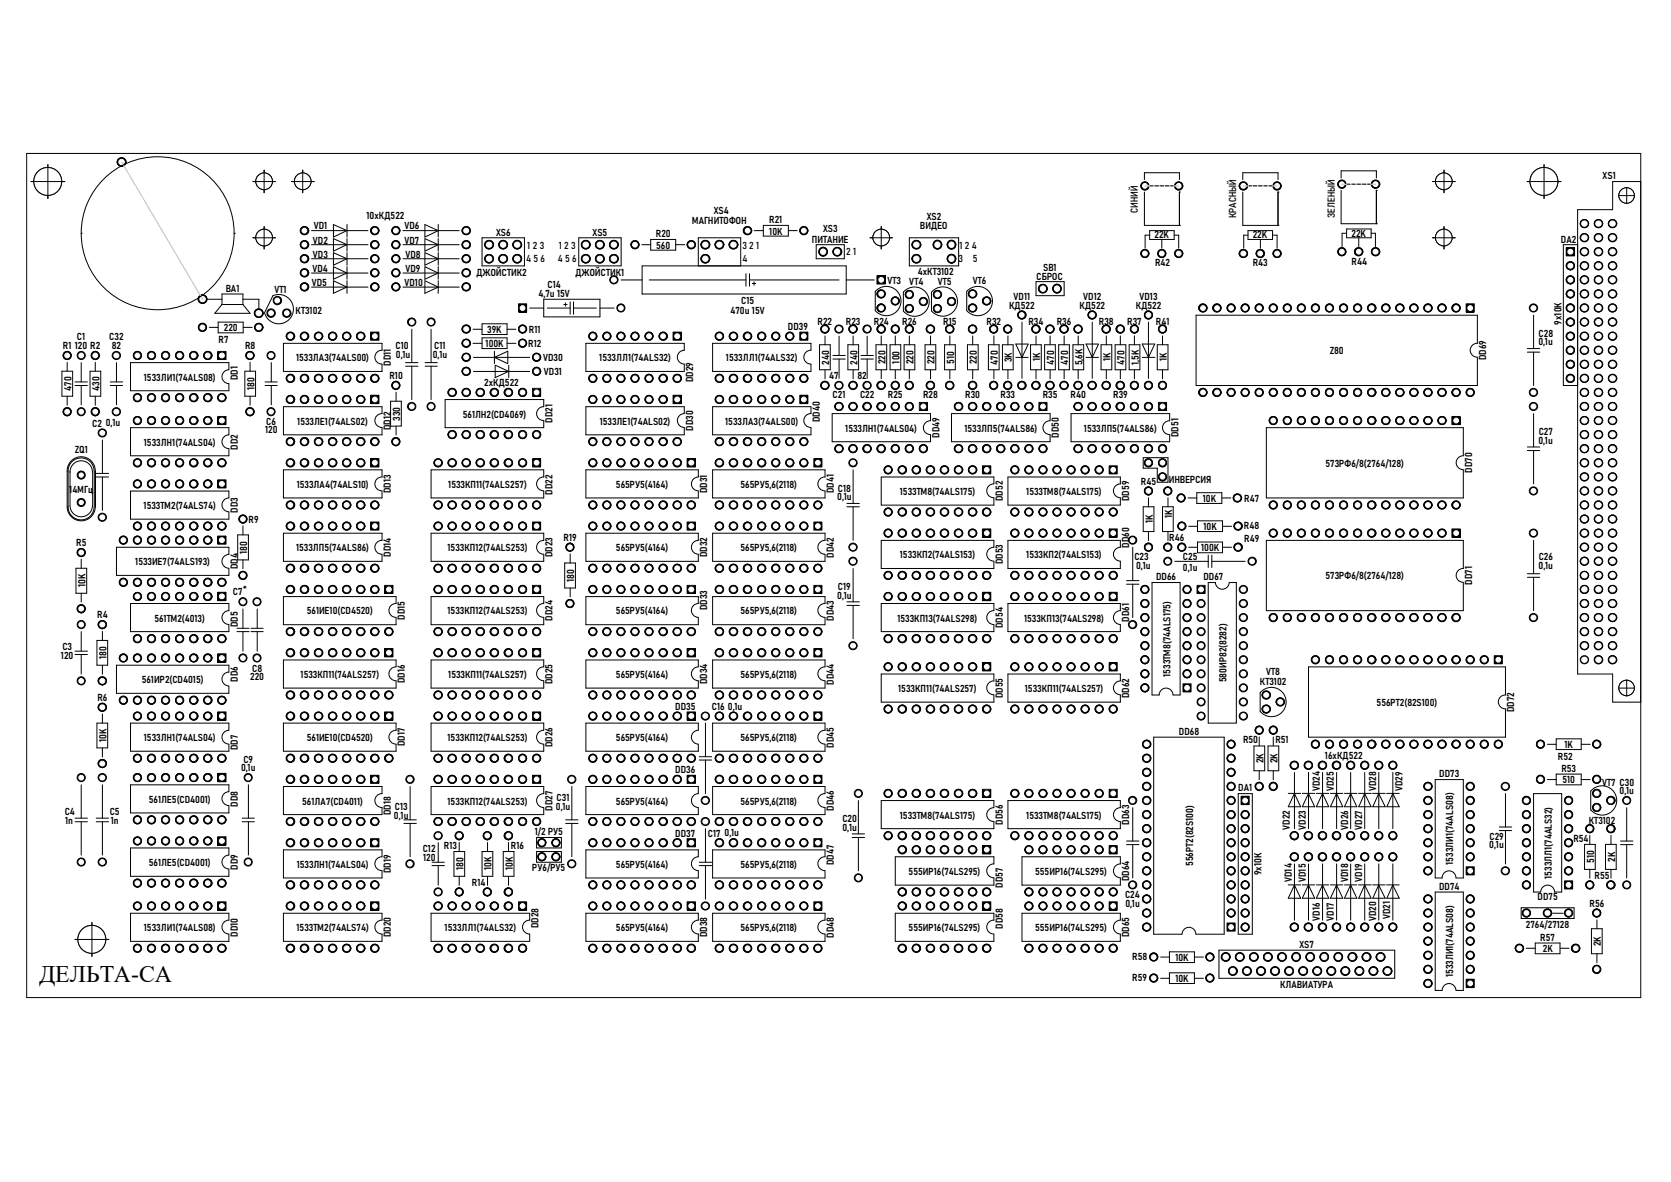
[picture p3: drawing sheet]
<svg xmlns="http://www.w3.org/2000/svg" width="297mm" height="210mm" viewBox="0 0 297 210" stroke-linecap="round" stroke-linejoin="round" font-family="sans-serif">
<defs><g id="words">
<text font-size="4.2" x="6.9" y="174.5">ДЕЛЬТА-СА</text>
<g font-size="1.8">
<text x="284.9" y="31.9">XS1</text>
<text x="55.8" y="40.8">VD1</text>
<text x="65.2" y="38.9">10хКД522</text>
<text x="71.9" y="40.8">VD6</text>
<text x="88.2" y="41.9">XS6</text>
<text x="105.3" y="41.9">XS5</text>
<text x="123" y="39.8">МАГНИТОФОН</text>
<text x="126.9" y="38.1">XS4</text>
<text x="136.7" y="39.7">R21</text>
<text x="136.7" y="41.7">10K</text>
<text x="146.3" y="41.2">XS3</text>
<text x="163.6" y="40.8">ВИДЕО</text>
<text x="164.7" y="39">XS2</text>
<text x="202.2" y="37.9" transform="rotate(-90 202.2 37.9)">СИНИЙ</text>
<text x="219.7" y="38.8" transform="rotate(-90 219.7 38.8)">КРАСНЫЙ</text>
<text x="237.2" y="38.8" transform="rotate(-90 237.2 38.8)">ЗЕЛЕНЫЙ</text>
<text x="55.6" y="43.3">VD2</text>
<text x="55.6" y="45.8">VD3</text>
<text x="71.9" y="43.3">VD7</text>
<text x="72.1" y="45.8">VD8</text>
<text x="93.5" y="46.6">4 5 6</text>
<text x="93.7" y="44.3">1 2 3</text>
<text x="99.1" y="46.6">4 5 6</text>
<text x="99.3" y="44.3">1 2 3</text>
<text x="116.6" y="42.2">R20</text>
<text x="116.6" y="44.2">560</text>
<text x="132" y="44.3">3 2 1</text>
<text x="132" y="46.6">4</text>
<text x="144.3" y="43.1">ПИТАНИЕ</text>
<text x="150.4" y="45.3">2 1</text>
<text x="170.4" y="46.6">3</text>
<text x="170.5" y="44.3">1 2 4</text>
<text x="172.9" y="46.6">5</text>
<text x="205.2" y="42.4">22K</text>
<text x="205.3" y="47.3">R42</text>
<text x="222.7" y="47.3">R43</text>
<text x="222.7" y="42.4">22K</text>
<text x="240.2" y="47">R44</text>
<text x="240.2" y="42.1">22K</text>
<text x="277.5" y="43.1">DA2</text>
<text x="40.1" y="51.9">BA1</text>
<text x="48.8" y="52.1">VT1</text>
<text x="55.4" y="50.8">VD5</text>
<text x="55.5" y="48.3">VD4</text>
<text x="71.9" y="50.8">VD10</text>
<text x="72.1" y="48.3">VD9</text>
<text x="84.7" y="49.1">ДЖОЙСТИК2</text>
<text x="95.7" y="52.8">4,7u 15V</text>
<text x="97.3" y="51.2">C14</text>
<text x="102.3" y="49.1">ДЖОЙСТИК1</text>
<text x="157.7" y="50.5">VT3</text>
<text x="161.6" y="50.6">VT4</text>
<text x="163.1" y="48.9">4хКТ3102</text>
<text x="166.7" y="50.6">VT5</text>
<text x="172.9" y="50.5">VT6</text>
<text x="180.2" y="53.3">VD11</text>
<text x="184.2" y="49.8">СБРОС</text>
<text x="185.4" y="48.1">SB1</text>
<text x="192.5" y="53.3">VD12</text>
<text x="202.5" y="53.3">VD13</text>
<text x="39.8" y="58.9">220</text>
<text x="52.5" y="55.8">КТ3102</text>
<text x="86.6" y="59.2">39K</text>
<text x="94" y="59.2">R11</text>
<text x="129.8" y="55.8">470u 15V</text>
<text x="131.7" y="54.1">C15</text>
<text x="140" y="58.6">DD39</text>
<text x="145.3" y="57.7">R22</text>
<text x="150.4" y="57.7">R23</text>
<text x="155.3" y="57.7">R24</text>
<text x="160.4" y="57.7">R26</text>
<text x="167.6" y="57.7">R15</text>
<text x="175.3" y="57.7">R32</text>
<text x="179.4" y="54.8">КД522</text>
<text x="182.8" y="57.7">R34</text>
<text x="187.8" y="57.7">R36</text>
<text x="191.9" y="54.8">КД522</text>
<text x="195.3" y="57.7">R38</text>
<text x="200.4" y="57.7">R37</text>
<text x="201.9" y="54.8">КД522</text>
<text x="205.4" y="57.7">R41</text>
<text x="273.5" y="59.9">C28</text>
<text x="277.5" y="57.7" transform="rotate(-90 277.5 57.7)">9х10К</text>
<text x="11.2" y="62.1">R1</text>
<text x="13.3" y="62">120 R2</text>
<text x="13.7" y="60.5">C1</text>
<text x="19.4" y="60.5">C32</text>
<text x="19.9" y="62">82</text>
<text x="38.9" y="60.9">R7</text>
<text x="43.6" y="62.1">R8</text>
<text x="52.6" y="64.2">1533ЛА3(74ALS00)</text>
<text x="69.5" y="65" transform="rotate(-90 69.5 65)">DD11</text>
<text x="70.3" y="62">C10</text>
<text x="70.4" y="63.6">0,1u</text>
<text x="76.9" y="63.6">0,1u</text>
<text x="77.2" y="62">C11</text>
<text x="86.3" y="61.7">100K</text>
<text x="93.9" y="61.7">R12</text>
<text x="96.5" y="64.2">VD30</text>
<text x="106.5" y="64.2">1533ЛЛ1(74ALS32)</text>
<text x="129" y="64.2">1533ЛЛ1(74ALS32)</text>
<text x="147.4" y="64.8" transform="rotate(-90 147.4 64.8)">240</text>
<text x="152.4" y="64.8" transform="rotate(-90 152.4 64.8)">240</text>
<text x="157.4" y="64.7" transform="rotate(-90 157.4 64.7)">220</text>
<text x="159.9" y="64.6" transform="rotate(-90 159.9 64.6)">100</text>
<text x="162.4" y="64.7" transform="rotate(-90 162.4 64.7)">220</text>
<text x="166.1" y="64.7" transform="rotate(-90 166.1 64.7)">220</text>
<text x="169.6" y="64.6" transform="rotate(-90 169.6 64.6)">510</text>
<text x="173.7" y="64.7" transform="rotate(-90 173.7 64.7)">220</text>
<text x="177.4" y="64.8" transform="rotate(-90 177.4 64.8)">470</text>
<text x="179.9" y="64.3" transform="rotate(-90 179.9 64.3)">3K</text>
<text x="184.9" y="64.2" transform="rotate(-90 184.9 64.2)">1K</text>
<text x="187.4" y="64.8" transform="rotate(-90 187.4 64.8)">470</text>
<text x="189.9" y="64.8" transform="rotate(-90 189.9 64.8)">470</text>
<text x="192.4" y="64.9" transform="rotate(-90 192.4 64.9)">5,6K</text>
<text x="197.4" y="64.2" transform="rotate(-90 197.4 64.2)">1K</text>
<text x="199.9" y="64.8" transform="rotate(-90 199.9 64.8)">470</text>
<text x="202.4" y="64.8" transform="rotate(-90 202.4 64.8)">1,5K</text>
<text x="207.4" y="64.2" transform="rotate(-90 207.4 64.2)">1K</text>
<text x="236.3" y="62.9">Z80</text>
<text x="264.2" y="64" transform="rotate(-90 264.2 64)">DD69</text>
<text x="273.4" y="61.4">0,1u</text>
<text x="12.7" y="69.5" transform="rotate(-90 12.7 69.5)">470</text>
<text x="17.7" y="69.5" transform="rotate(-90 17.7 69.5)">430</text>
<text x="25.6" y="67.6">1533ЛИ1(74ALS08)</text>
<text x="42.2" y="67.6" transform="rotate(-90 42.2 67.6)">DD1</text>
<text x="45.2" y="69.3" transform="rotate(-90 45.2 69.3)">180</text>
<text x="69.2" y="67.4">R10</text>
<text x="86.1" y="68.6">2хКД522</text>
<text x="96.7" y="66.7">VD31</text>
<text x="123.2" y="67.9" transform="rotate(-90 123.2 67.9)">DD29</text>
<text x="147.4" y="67.3">47</text>
<text x="148" y="70.8">C21</text>
<text x="152.4" y="67.3">82</text>
<text x="152.9" y="70.8">C22</text>
<text x="157.8" y="70.8">R25</text>
<text x="164.1" y="70.8">R28</text>
<text x="171.6" y="70.8">R30</text>
<text x="177.8" y="70.8">R33</text>
<text x="185.3" y="70.8">R35</text>
<text x="190.3" y="70.8">R40</text>
<text x="197.9" y="70.8">R39</text>
<text x="16.4" y="75.8">C2</text>
<text x="18.8" y="75.8">0,1u</text>
<text x="47.1" y="77">120</text>
<text x="47.3" y="75.5">C6</text>
<text x="52.8" y="75.4">1533ЛЕ1(74ALS02)</text>
<text x="69.5" y="76.4" transform="rotate(-90 69.5 76.4)">DD12</text>
<text x="71.1" y="74.7" transform="rotate(-90 71.1 74.7)">330</text>
<text x="82.3" y="74.2">561ЛН2(CD4069)</text>
<text x="98.2" y="75.1" transform="rotate(-90 98.2 75.1)">DD21</text>
<text x="106.6" y="75.4">1533ЛЕ1(74ALS02)</text>
<text x="123.2" y="76.5" transform="rotate(-90 123.2 76.5)">DD30</text>
<text x="128.9" y="75.4">1533ЛА3(74ALS00)</text>
<text x="145.7" y="75" transform="rotate(-90 145.7 75)">DD40</text>
<text x="150.2" y="76.7">1533ЛН1(74ALS04)</text>
<text x="167" y="77.8" transform="rotate(-90 167 77.8)">DD49</text>
<text x="171.4" y="76.7">1533ЛП5(74ALS86)</text>
<text x="188.2" y="77.8" transform="rotate(-90 188.2 77.8)">DD50</text>
<text x="192.7" y="76.7">1533ЛП5(74ALS86)</text>
<text x="209.5" y="77.7" transform="rotate(-90 209.5 77.7)">DD51</text>
<text x="273.5" y="77.3">C27</text>
<text x="13.3" y="80.4">ZQ1</text>
<text x="25.6" y="79.2">1533ЛН1(74ALS04)</text>
<text x="42.2" y="79.9" transform="rotate(-90 42.2 79.9)">DD2</text>
<text x="235.6" y="82.9">573РФ6/8(2764/128)</text>
<text x="273.4" y="78.9">0,1u</text>
<text x="12.3" y="87.6">14МГц</text>
<text x="52.7" y="86.7">1533ЛА4(74ALS10)</text>
<text x="69.5" y="87.6" transform="rotate(-90 69.5 87.6)">DD13</text>
<text x="79.7" y="86.7">1533КП11(74ALS257)</text>
<text x="98.2" y="87.9" transform="rotate(-90 98.2 87.9)">DD22</text>
<text x="109.5" y="86.7">565РУ5(4164)</text>
<text x="125.7" y="87.6" transform="rotate(-90 125.7 87.6)">DD31</text>
<text x="131.6" y="86.7">565РУ5,6(2118)</text>
<text x="148.2" y="87.7" transform="rotate(-90 148.2 87.7)">DD41</text>
<text x="148.8" y="88.9">0,1u</text>
<text x="148.9" y="87.4">C18</text>
<text x="159.9" y="87.9">1533ТМ8(74ALS175)</text>
<text x="178.2" y="89" transform="rotate(-90 178.2 89)">DD52</text>
<text x="182.4" y="87.9">1533ТМ8(74ALS175)</text>
<text x="200.7" y="89" transform="rotate(-90 200.7 89)">DD59</text>
<text x="202.8" y="86.1">R45</text>
<text x="207.8" y="85.8">ИНВЕРСИЯ</text>
<text x="213.8" y="89.2">10K</text>
<text x="221.1" y="89.2">R47</text>
<text x="261.7" y="84" transform="rotate(-90 261.7 84)">DD70</text>
<text x="25.5" y="90.4">1533ТМ2(74ALS74)</text>
<text x="42.2" y="91.1" transform="rotate(-90 42.2 91.1)">DD3</text>
<text x="44.2" y="93">R9</text>
<text x="204.9" y="93" transform="rotate(-90 204.9 93)">1K</text>
<text x="208.3" y="92" transform="rotate(-90 208.3 92)">1K</text>
<text x="213.9" y="94.2">10K</text>
<text x="221.1" y="94.1">R48</text>
<text x="13.5" y="97.1">R5</text>
<text x="24" y="100.5">1533ИЕ7(74ALS193)</text>
<text x="42.2" y="101.2" transform="rotate(-90 42.2 101.2)">DD4</text>
<text x="43.9" y="98.4" transform="rotate(-90 43.9 98.4)">180</text>
<text x="52.6" y="98">1533ЛП5(74ALS86)</text>
<text x="69.5" y="98.9" transform="rotate(-90 69.5 98.9)">DD14</text>
<text x="79.5" y="98">1533КП12(74ALS253)</text>
<text x="98.2" y="99" transform="rotate(-90 98.2 99)">DD23</text>
<text x="100.2" y="96.1">R19</text>
<text x="109.5" y="98">565РУ5(4164)</text>
<text x="125.7" y="99" transform="rotate(-90 125.7 99)">DD32</text>
<text x="131.6" y="98">565РУ5,6(2118)</text>
<text x="148.2" y="99.1" transform="rotate(-90 148.2 99.1)">DD42</text>
<text x="159.9" y="99.2">1533КП2(74ALS153)</text>
<text x="178.2" y="100.3" transform="rotate(-90 178.2 100.3)">DD53</text>
<text x="182.4" y="99.2">1533КП2(74ALS153)</text>
<text x="200.7" y="97.3" transform="rotate(-90 200.7 97.3)">DD60</text>
<text x="201.6" y="99.6">C23</text>
<text x="201.9" y="101">0,1u</text>
<text x="207.8" y="96.1">R46</text>
<text x="210.3" y="99.5">C25</text>
<text x="210.3" y="101.4">0,1u</text>
<text x="213.5" y="98">100K</text>
<text x="221.1" y="96.2">R49</text>
<text x="273.5" y="101">0,1u</text>
<text x="273.5" y="99.6">C26</text>
<text x="15.2" y="104.4" transform="rotate(-90 15.2 104.4)">10K</text>
<text x="41.4" y="105.8">C7</text>
<text x="44.6" y="104.7" transform="rotate(-90 44.6 104.7)">*</text>
<text x="102.1" y="103.4" transform="rotate(-90 102.1 103.4)">180</text>
<text x="148.8" y="106.4">0,1u</text>
<text x="148.9" y="104.9">C19</text>
<text x="205.5" y="103.1">DD66</text>
<text x="213.9" y="103.1">DD67</text>
<text x="235.6" y="103">573РФ6/8(2764/128)</text>
<text x="261.7" y="103.9" transform="rotate(-90 261.7 103.9)">DD71</text>
<text x="17.3" y="109.9">R4</text>
<text x="27.4" y="110.4">561ТМ2(4013)</text>
<text x="42.2" y="111.5" transform="rotate(-90 42.2 111.5)">DD5</text>
<text x="54.5" y="109.2">561ИЕ10(CD4520)</text>
<text x="72" y="110.2" transform="rotate(-90 72 110.2)">DD15</text>
<text x="79.5" y="109.2">1533КП12(74ALS253)</text>
<text x="98.2" y="110.3" transform="rotate(-90 98.2 110.3)">DD24</text>
<text x="109.5" y="109.2">565РУ5(4164)</text>
<text x="125.7" y="108.4" transform="rotate(-90 125.7 108.4)">DD33</text>
<text x="131.6" y="109.2">565РУ5,6(2118)</text>
<text x="148.2" y="110.3" transform="rotate(-90 148.2 110.3)">DD43</text>
<text x="159.5" y="110.4">1533КП13(74ALS298)</text>
<text x="178.2" y="111.6" transform="rotate(-90 178.2 111.6)">DD54</text>
<text x="182" y="110.4">1533КП13(74ALS298)</text>
<text x="200.7" y="110.4" transform="rotate(-90 200.7 110.4)">DD61</text>
<text x="10.8" y="117">120</text>
<text x="11.1" y="115.5">C3</text>
<text x="18.9" y="117.1" transform="rotate(-90 18.9 117.1)">180</text>
<text x="44.8" y="119.4">C8</text>
<text x="225" y="119.8">VT8</text>
<text x="17.3" y="124.5">R6</text>
<text x="25.2" y="121.4">561ИР2(CD4015)</text>
<text x="42.2" y="121.1" transform="rotate(-90 42.2 121.1)">DD6</text>
<text x="44.5" y="120.8">220</text>
<text x="53.4" y="120.4">1533КП11(74ALS257)</text>
<text x="72" y="121.4" transform="rotate(-90 72 121.4)">DD16</text>
<text x="79.7" y="120.4">1533КП11(74ALS257)</text>
<text x="98.2" y="121.5" transform="rotate(-90 98.2 121.5)">DD25</text>
<text x="109.5" y="120.4">565РУ5(4164)</text>
<text x="125.7" y="121.6" transform="rotate(-90 125.7 121.6)">DD34</text>
<text x="131.6" y="120.4">565РУ5,6(2118)</text>
<text x="148.2" y="121.6" transform="rotate(-90 148.2 121.6)">DD44</text>
<text x="159.6" y="122.9">1533КП11(74ALS257)</text>
<text x="178.2" y="124.1" transform="rotate(-90 178.2 124.1)">DD55</text>
<text x="182.2" y="122.9">1533КП11(74ALS257)</text>
<text x="200.7" y="124" transform="rotate(-90 200.7 124)">DD62</text>
<text x="208" y="120.2" transform="rotate(-90 208 120.2)">1533ТМ8(74ALS175)</text>
<text x="218" y="121.2" transform="rotate(-90 218 121.2)">580ИР82(8282)</text>
<text x="223.9" y="121.7">КТ3102</text>
<text x="244.7" y="125.4">556РТ2(82S100)</text>
<text x="18.9" y="131.9" transform="rotate(-90 18.9 131.9)">10K</text>
<text x="25.6" y="131.7">1533ЛН1(74ALS04)</text>
<text x="54.5" y="131.7">561ИЕ10(CD4520)</text>
<text x="79.5" y="131.7">1533КП12(74ALS253)</text>
<text x="109.5" y="131.7">565РУ5(4164)</text>
<text x="120" y="126.1">DD35</text>
<text x="126.5" y="126.1">C16</text>
<text x="129.4" y="126.1">0,1u</text>
<text x="131.6" y="131.7">565РУ5,6(2118)</text>
<text x="209.5" y="130.6">DD68</text>
<text x="269.2" y="126.5" transform="rotate(-90 269.2 126.5)">DD72</text>
<text x="42.2" y="133.3" transform="rotate(-90 42.2 133.3)">DD7</text>
<text x="42.8" y="137">0,1u</text>
<text x="43.3" y="135.5">C9</text>
<text x="72" y="132.6" transform="rotate(-90 72 132.6)">DD17</text>
<text x="98.2" y="132.8" transform="rotate(-90 98.2 132.8)">DD26</text>
<text x="120" y="137.4">DD36</text>
<text x="148.2" y="132.8" transform="rotate(-90 148.2 132.8)">DD45</text>
<text x="220.9" y="132">R50</text>
<text x="224.6" y="135.6" transform="rotate(-90 224.6 135.6)">2K</text>
<text x="226.7" y="132">R51</text>
<text x="227.1" y="135.6" transform="rotate(-90 227.1 135.6)">2K</text>
<text x="235.5" y="134.8">16хКД522</text>
<text x="276.9" y="135">R52</text>
<text x="277.5" y="137.2">R53</text>
<text x="278.1" y="132.9">1K</text>
<text x="26.5" y="142.6">561ЛЕ5(CD4001)</text>
<text x="42.2" y="143.3" transform="rotate(-90 42.2 143.3)">DD8</text>
<text x="53.7" y="143">561ЛА7(CD4011)</text>
<text x="70.2" y="143.9">C13</text>
<text x="79.5" y="143">1533КП12(74ALS253)</text>
<text x="98.8" y="143.9">0,1u</text>
<text x="98.9" y="142.4">C31</text>
<text x="109.5" y="143">565РУ5(4164)</text>
<text x="131.6" y="143">565РУ5,6(2118)</text>
<text x="220.1" y="140.6">DA1</text>
<text x="234.6" y="140.6" transform="rotate(-90 234.6 140.6)">VD24</text>
<text x="237.1" y="140.6" transform="rotate(-90 237.1 140.6)">VD25</text>
<text x="244.6" y="140.6" transform="rotate(-90 244.6 140.6)">VD28</text>
<text x="249.3" y="140.5" transform="rotate(-90 249.3 140.5)">VD29</text>
<text x="255.8" y="138.1">DD73</text>
<text x="277.7" y="139.2">510</text>
<text x="284.8" y="139.6">VT7 C30</text>
<text x="287.9" y="141.1">0,1u</text>
<text x="11.5" y="144.9">C4</text>
<text x="11.6" y="146.4">1n</text>
<text x="19.5" y="144.9">C5</text>
<text x="19.7" y="146.4">1n</text>
<text x="69.5" y="144.9" transform="rotate(-90 69.5 144.9)">DD18</text>
<text x="70" y="145.5">0,1u</text>
<text x="95" y="148.4">1/2 РУ5</text>
<text x="98.2" y="144" transform="rotate(-90 98.2 144)">DD27</text>
<text x="120" y="148.6">DD37</text>
<text x="125.8" y="148.6">C17</text>
<text x="128.8" y="148.6">0,1u</text>
<text x="148.2" y="144.1" transform="rotate(-90 148.2 144.1)">DD46</text>
<text x="149.7" y="146.1">C20</text>
<text x="149.7" y="147.6">0,1u</text>
<text x="159.9" y="145.5">1533ТМ8(74ALS175)</text>
<text x="178.2" y="146.6" transform="rotate(-90 178.2 146.6)">DD56</text>
<text x="182.4" y="145.5">1533ТМ8(74ALS175)</text>
<text x="200.7" y="146.5" transform="rotate(-90 200.7 146.5)">DD63</text>
<text x="229.3" y="147.4" transform="rotate(-90 229.3 147.4)">VD22</text>
<text x="232.1" y="147.4" transform="rotate(-90 232.1 147.4)">VD23</text>
<text x="239.6" y="147.4" transform="rotate(-90 239.6 147.4)">VD26</text>
<text x="242.1" y="147.4" transform="rotate(-90 242.1 147.4)">VD27</text>
<text x="264.8" y="149.2">C29</text>
<text x="279.7" y="149.6">R54</text>
<text x="282.4" y="146.4">КТ3102</text>
<text x="26.5" y="153.9">561ЛЕ5(CD4001)</text>
<text x="42.2" y="154.6" transform="rotate(-90 42.2 154.6)">DD9</text>
<text x="52.7" y="154.2">1533ЛН1(74ALS04)</text>
<text x="69.5" y="155.2" transform="rotate(-90 69.5 155.2)">DD19</text>
<text x="75.1" y="151.4">C12</text>
<text x="75.2" y="153">120</text>
<text x="78.9" y="150.8">R13</text>
<text x="82.4" y="154.6" transform="rotate(-90 82.4 154.6)">180</text>
<text x="87.4" y="154.6" transform="rotate(-90 87.4 154.6)">10K</text>
<text x="90.8" y="150.8">R16</text>
<text x="91.1" y="154.6" transform="rotate(-90 91.1 154.6)">10K</text>
<text x="94.6" y="154.8">РУ6/РУ5</text>
<text x="109.5" y="154.2">565РУ5(4164)</text>
<text x="131.6" y="154.2">565РУ5,6(2118)</text>
<text x="148.2" y="153.8" transform="rotate(-90 148.2 153.8)">DD47</text>
<text x="161.5" y="155.4">555ИР16(74LS295)</text>
<text x="184" y="155.4">555ИР16(74LS295)</text>
<text x="212.1" y="153.9" transform="rotate(-90 212.1 153.9)">556РТ2(82S100)</text>
<text x="224.2" y="155.5" transform="rotate(-90 224.2 155.5)">9х10К</text>
<text x="258.3" y="153.6" transform="rotate(-90 258.3 153.6)">1533ЛИ1(74ALS08)</text>
<text x="264.7" y="150.7">0,1u</text>
<text x="283.3" y="153.4" transform="rotate(-90 283.3 153.4)">510</text>
<text x="287.1" y="153.1" transform="rotate(-90 287.1 153.1)">2K</text>
<text x="83.9" y="157.4">R14</text>
<text x="178.2" y="157.8" transform="rotate(-90 178.2 157.8)">DD57</text>
<text x="200" y="159.6">C24</text>
<text x="200" y="161.1">0,1u</text>
<text x="200.7" y="156.5" transform="rotate(-90 200.7 156.5)">DD64</text>
<text x="229.6" y="156.7" transform="rotate(-90 229.6 156.7)">VD14</text>
<text x="232.1" y="156.7" transform="rotate(-90 232.1 156.7)">VD15</text>
<text x="239.6" y="156.7" transform="rotate(-90 239.6 156.7)">VD18</text>
<text x="242.1" y="156.6" transform="rotate(-90 242.1 156.6)">VD19</text>
<text x="255.8" y="158.1">DD74</text>
<text x="273.3" y="160">DD75</text>
<text x="275.8" y="156.1" transform="rotate(-90 275.8 156.1)">1533ЛЛ1(74ALS32)</text>
<text x="282.5" y="161.1">R56</text>
<text x="283.4" y="156.1">R55</text>
<text x="25.6" y="165.4">1533ЛИ1(74ALS08)</text>
<text x="42.2" y="166.4" transform="rotate(-90 42.2 166.4)">DD10</text>
<text x="52.7" y="165.4">1533ТМ2(74ALS74)</text>
<text x="69.5" y="166.5" transform="rotate(-90 69.5 166.5)">DD20</text>
<text x="79" y="165.4">1533ЛЛ1(74ALS32)</text>
<text x="95.7" y="165" transform="rotate(-90 95.7 165)">DD28</text>
<text x="109.5" y="165.4">565РУ5(4164)</text>
<text x="125.7" y="166.5" transform="rotate(-90 125.7 166.5)">DD38</text>
<text x="131.6" y="165.4">565РУ5,6(2118)</text>
<text x="148.2" y="166.6" transform="rotate(-90 148.2 166.6)">DD48</text>
<text x="161.5" y="165.4">555ИР16(74LS295)</text>
<text x="178.2" y="165" transform="rotate(-90 178.2 165)">DD58</text>
<text x="184" y="165.4">555ИР16(74LS295)</text>
<text x="200.7" y="166.5" transform="rotate(-90 200.7 166.5)">DD65</text>
<text x="234.6" y="163.6" transform="rotate(-90 234.6 163.6)">VD16</text>
<text x="237.1" y="163.6" transform="rotate(-90 237.1 163.6)">VD17</text>
<text x="244.6" y="163.7" transform="rotate(-90 244.6 163.7)">VD20</text>
<text x="247.1" y="163.4" transform="rotate(-90 247.1 163.4)">VD21</text>
<text x="271.2" y="164.8">2764/27128</text>
<text x="273.8" y="167.2">R57</text>
<text x="201.3" y="170.6">R58</text>
<text x="208.9" y="170.8">10K</text>
<text x="231" y="168.4">XS7</text>
<text x="258.3" y="173.7" transform="rotate(-90 258.3 173.7)">1533ЛИ1(74ALS08)</text>
<text x="274.2" y="169.2">2K</text>
<text x="284.6" y="168.1" transform="rotate(-90 284.6 168.1)">2K</text>
<text x="201.3" y="174.4">R59</text>
<text x="208.9" y="174.5">10K</text>
<text x="227.5" y="175.6">КЛАВИАТУРА</text>
</g>
</g></defs>
<path d="M4.7 27.3h286.9v149.9h-286.9z" fill="none" stroke="#000" stroke-width=".18"/>
<circle cx="46.9" cy="32.2" r="1.48" fill="#fff" stroke="#000" stroke-width=".18"/>
<path d="M45 32.3h3.9M46.9 30.2v4" fill="none" stroke="#000" stroke-width=".18"/>
<circle cx="53.8" cy="32.2" r="1.48" fill="#fff" stroke="#000" stroke-width=".18"/>
<path d="M51.8 32.3h4M53.8 30.2v4" fill="none" stroke="#000" stroke-width=".18"/>
<circle cx="46.9" cy="42.2" r="1.48" fill="#fff" stroke="#000" stroke-width=".18"/>
<path d="M45 42.2h3.9M46.9 40.3v3.9" fill="none" stroke="#000" stroke-width=".18"/>
<circle cx="256.6" cy="32.2" r="1.48" fill="#fff" stroke="#000" stroke-width=".18"/>
<path d="M254.6 32.3h4.1M256.7 30.2v4" fill="none" stroke="#000" stroke-width=".18"/>
<circle cx="256.6" cy="42.2" r="1.48" fill="#fff" stroke="#000" stroke-width=".18"/>
<path d="M254.6 42.2h4.1M256.7 40.3v3.9" fill="none" stroke="#000" stroke-width=".18"/>
<circle cx="156.6" cy="42.2" r="1.48" fill="#fff" stroke="#000" stroke-width=".18"/>
<path d="M154.6 42.2h4M156.6 40.3v3.9" fill="none" stroke="#000" stroke-width=".18"/>
<circle cx="16.3" cy="166.9" r="2.48" fill="#fff" stroke="#000" stroke-width=".18"/>
<path d="M13.3 166.9h6M16.3 163.9v6" fill="none" stroke="#000" stroke-width=".18"/>
<circle cx="8.5" cy="32.2" r="2.48" fill="#fff" stroke="#000" stroke-width=".18"/>
<path d="M5.5 32.3h6M8.5 29.3v6" fill="none" stroke="#000" stroke-width=".18"/>
<circle cx="274.4" cy="32.2" r="2.48" fill="#fff" stroke="#000" stroke-width=".18"/>
<path d="M271.4 32.3h6.1M274.4 29.3v6" fill="none" stroke="#000" stroke-width=".18"/>
<circle cx="289.1" cy="122.2" r="1.38" fill="#fff" stroke="#000" stroke-width=".18"/>
<path d="M287.7 122.3h2.8M289.1 120.9v2.8" fill="none" stroke="#000" stroke-width=".18"/>
<circle cx="289.1" cy="34.7" r="1.38" fill="#fff" stroke="#000" stroke-width=".18"/>
<g fill="none" stroke="#000" stroke-width=".18">
<path d="M20.8 28.8h1.6M287.7 34.8h2.8M289.1 33.4v2.8M35.2 53.2h1.6M45.2 55.7h1.6M50.9 59.7h1.5M53.4 59.7h1.5M55.9 59.7h1.5M58.4 59.7h1.5M60.9 59.7h1.5M63.4 59.7h1.5M65.9 59h1.5v1.5h-1.5z"/>
<path d="M92.2 54h1.4v1.5h-1.4zM104.6 59.7h1.5M107.1 59.7h1.5M109.6 59.7h1.5M112.1 59.7h1.5M114.6 59.7h1.5M117.1 59.7h1.6M119.6 59h1.5v1.5h-1.5zM127.1 59.7h1.6M129.6 59.7h1.5M132.1 59.7h1.5M134.7 59.7h1.4"/>
<path d="M137.2 59.7h1.4M139.7 59.7h1.4M142.2 59h1.4v1.5h-1.4zM155.9 49h1.5v1.5h-1.5zM213.1 54.7h1.5M215.6 54.7h1.5M218.1 54.7h1.5M220.6 54.7h1.5M223.1 54.7h1.5M225.6 54.7h1.5M228.1 54.7h1.5M230.6 54.7h1.5"/>
<path d="M233.1 54.7h1.5M235.6 54.7h1.5M238.1 54.7h1.5M240.6 54.7h1.5M243.1 54.7h1.5M245.6 54.7h1.5M248.1 54.7h1.5M250.6 54.7h1.5M253.1 54.7h1.5M255.6 54.7h1.5M258.1 54.7h1.5M260.6 54h1.4v1.5h-1.4z"/>
<path d="M278.4 44h1.5v1.5h-1.5zM279.1 46.5v1.5M279.1 49v1.5M279.1 51.5v1.5M279.1 54v1.5M279.1 56.5v1.5M279.1 59v1.5M23.7 63.2h1.5M23.7 70.7h1.5M23.7 74.8h1.5M26.2 63.2h1.5M26.2 70.7h1.5"/>
<path d="M26.2 74.8h1.5M28.7 63.2h1.5M28.7 70.7h1.5M28.7 74.8h1.5M31.2 63.2h1.5M31.2 70.7h1.5M31.2 74.8h1.5M33.7 63.2h1.5M33.7 70.7h1.5M33.7 74.8h1.5M36.2 63.2h1.5M36.2 70.7h1.5"/>
<path d="M36.2 74.8h1.5M38.7 62.4h1.5v1.5h-1.5zM38.7 74h1.5v1.4h-1.5zM38.7 70.7h1.5M50.9 67.2h1.5M50.9 71h1.5M50.9 78.5h1.5M53.4 67.2h1.5M53.4 71h1.5M53.4 78.5h1.5M55.9 67.2h1.5M55.9 71h1.5"/>
<path d="M55.9 78.5h1.5M58.4 67.2h1.5M58.4 71h1.5M58.4 78.5h1.5M60.9 67.2h1.5M60.9 71h1.5M60.9 78.5h1.5M63.4 67.2h1.5M63.4 71h1.5M63.4 78.5h1.5M65.9 70.2h1.5v1.5h-1.5zM65.9 67.2h1.5"/>
<path d="M65.9 78.5h1.5M79.6 69.8h1.6M79.6 77.3h1.6M82.1 69.8h1.6M82.1 77.3h1.6M84.6 69.8h1.5M84.6 77.3h1.5M87.1 69.8h1.5M87.1 77.3h1.5M89.6 69.8h1.5M89.6 77.3h1.5M92.2 69.8h1.4"/>
<path d="M92.2 77.3h1.4M94.7 69h1.4v1.4h-1.4zM94.7 77.3h1.4M104.6 67.2h1.5M104.6 71h1.5M104.6 78.5h1.5M107.1 67.2h1.5M107.1 71h1.5M107.1 78.5h1.5M109.6 67.2h1.5M109.6 71h1.5M109.6 78.5h1.5"/>
<path d="M112.1 67.2h1.5M112.1 71h1.5M112.1 78.5h1.5M114.6 67.2h1.5M114.6 71h1.5M114.6 78.5h1.5M117.1 67.2h1.6M117.1 71h1.6M117.1 78.5h1.6M119.6 70.2h1.5v1.5h-1.5zM119.6 67.2h1.6M119.6 78.5h1.6"/>
<path d="M127.1 67.2h1.6M127.1 71h1.6M127.1 78.5h1.6M129.6 67.2h1.5M129.6 71h1.5M129.6 78.5h1.5M132.1 67.2h1.5M132.1 71h1.5M132.1 78.5h1.5M134.7 67.2h1.4M134.7 71h1.4M134.7 78.5h1.4"/>
<path d="M137.2 67.2h1.4M137.2 71h1.4M137.2 78.5h1.4M139.7 67.2h1.4M139.7 71h1.4M139.7 78.5h1.4M142.2 70.2h1.4v1.5h-1.4zM142.2 67.2h1.4M142.2 78.5h1.4M148.4 72.3h1.5M148.4 79.8h1.5M150.9 72.3h1.5"/>
<path d="M150.9 79.8h1.5M153.4 72.3h1.5M153.4 79.8h1.5M155.9 72.3h1.5M155.9 79.8h1.5M158.4 72.3h1.5M158.4 79.8h1.5M160.9 72.3h1.5M160.9 79.8h1.5M163.4 71.5h1.4v1.4h-1.4zM163.4 79.8h1.5M169.6 72.3h1.6"/>
<path d="M169.6 79.8h1.6M172.1 72.3h1.6M172.1 79.8h1.6M174.6 72.3h1.5M174.6 79.8h1.5M177.1 72.3h1.5M177.1 79.8h1.5M179.7 72.3h1.4M179.7 79.8h1.4M182.2 72.3h1.4M182.2 79.8h1.4M184.7 71.5h1.4v1.4h-1.4z"/>
<path d="M184.7 79.8h1.4M190.9 72.3h1.5M190.9 79.8h1.5M193.4 72.3h1.5M193.4 79.8h1.5M195.9 72.3h1.5M195.9 79.8h1.5M198.4 72.3h1.5M198.4 79.8h1.5M200.9 72.3h1.5M200.9 79.8h1.5M203.4 72.3h1.5"/>
<path d="M203.4 79.8h1.5M205.9 71.5h1.4v1.4h-1.4zM205.9 79.8h1.5M213.1 69.8h1.5M215.6 69.8h1.5M218.1 69.8h1.5M220.6 69.8h1.5M223.1 69.8h1.5M225.6 74.8h1.5M225.6 69.8h1.5M228.1 74.8h1.5M228.1 69.8h1.5"/>
<path d="M230.6 74.8h1.5M230.6 69.8h1.5M233.1 74.8h1.5M233.1 69.8h1.5M235.6 74.8h1.5M235.6 69.8h1.5M238.1 74.8h1.5M238.1 69.8h1.5M240.6 74.8h1.5M240.6 69.8h1.5M243.1 74.8h1.5M243.1 69.8h1.5"/>
<path d="M245.6 74.8h1.5M245.6 69.8h1.5M248.1 74.8h1.5M248.1 69.8h1.5M250.6 74.8h1.5M250.6 69.8h1.5M253.1 74.8h1.5M253.1 69.8h1.5M255.6 74.8h1.5M255.6 69.8h1.5M258.1 74h1.4v1.4h-1.4zM258.1 69.8h1.5"/>
<path d="M260.6 69.8h1.5M279.1 61.5v1.5M279.1 64v1.5M279.1 66.5v1.5M21.2 96h1.5M23.7 82.3h1.5M23.7 86h1.5M23.7 93.5h1.5M23.7 96h1.5M26.2 82.3h1.5M26.2 86h1.5M26.2 93.5h1.5"/>
<path d="M26.2 96h1.5M28.7 82.3h1.5M28.7 86h1.5M28.7 93.5h1.5M28.7 96h1.5M31.2 82.3h1.5M31.2 86h1.5M31.2 93.5h1.5M31.2 96h1.5M33.7 82.3h1.5M33.7 86h1.5M33.7 93.5h1.5"/>
<path d="M33.7 96h1.5M36.2 82.3h1.5M36.2 86h1.5M36.2 93.5h1.5M36.2 96h1.5M38.7 85.3h1.5v1.4h-1.5zM38.7 95.2h1.5v1.5h-1.5zM38.7 82.3h1.5M38.7 93.5h1.5M50.9 82.3h1.5M50.9 93.5h1.5M50.9 89.7h1.5"/>
<path d="M53.4 82.3h1.5M53.4 93.5h1.5M53.4 89.7h1.5M55.9 82.3h1.5M55.9 93.5h1.5M55.9 89.7h1.5M58.4 82.3h1.5M58.4 93.5h1.5M58.4 89.7h1.5M60.9 82.3h1.5M60.9 93.5h1.5M60.9 89.7h1.5"/>
<path d="M63.4 82.3h1.5M63.4 93.5h1.5M63.4 89.7h1.5M65.9 81.5h1.5v1.5h-1.5zM65.9 92.8h1.5v1.4h-1.5zM65.9 89.7h1.5M77.1 82.3h1.6M77.1 93.5h1.6M77.1 89.7h1.6M79.6 82.3h1.6M79.6 93.5h1.6M79.6 89.7h1.6"/>
<path d="M82.1 82.3h1.6M82.1 93.5h1.6M82.1 89.7h1.6M84.6 82.3h1.5M84.6 93.5h1.5M84.6 89.7h1.5M87.1 82.3h1.5M87.1 93.5h1.5M87.1 89.7h1.5M89.6 82.3h1.5M89.6 93.5h1.5M89.6 89.7h1.5"/>
<path d="M92.2 82.3h1.4M92.2 93.5h1.4M92.2 89.7h1.4M94.7 81.5h1.4v1.5h-1.4zM94.7 92.8h1.4v1.4h-1.4zM94.7 89.7h1.4M104.6 82.3h1.5M104.6 93.5h1.5M104.6 89.7h1.5M107.1 82.3h1.5M107.1 93.5h1.5M107.1 89.7h1.5"/>
<path d="M109.6 82.3h1.5M109.6 93.5h1.5M109.6 89.7h1.5M112.1 82.3h1.5M112.1 93.5h1.5M112.1 89.7h1.5M114.6 82.3h1.5M114.6 93.5h1.5M114.6 89.7h1.5M117.1 82.3h1.6M117.1 93.5h1.6M117.1 89.7h1.6"/>
<path d="M119.6 82.3h1.6M119.6 93.5h1.6M119.6 89.7h1.6M122.1 81.5h1.5v1.5h-1.5zM122.1 92.8h1.5v1.4h-1.5zM122.1 89.7h1.6M127.1 82.3h1.6M127.1 93.5h1.6M127.1 89.7h1.6M129.6 82.3h1.5M129.6 93.5h1.5M129.6 89.7h1.5"/>
<path d="M132.1 82.3h1.5M132.1 93.5h1.5M132.1 89.7h1.5M134.7 82.3h1.4M134.7 93.5h1.4M134.7 89.7h1.4M137.2 82.3h1.4M137.2 93.5h1.4M137.2 89.7h1.4M139.7 82.3h1.4M139.7 93.5h1.4M139.7 89.7h1.4"/>
<path d="M142.2 82.3h1.4M142.2 93.5h1.4M142.2 89.7h1.4M144.7 81.5h1.4v1.5h-1.4zM144.7 92.8h1.4v1.4h-1.4zM144.7 89.7h1.4M157.1 83.5h1.5M157.1 91h1.5M157.1 94.7h1.5M159.6 83.5h1.6M159.6 91h1.6M159.6 94.7h1.6"/>
<path d="M162.1 83.5h1.6M162.1 91h1.6M162.1 94.7h1.6M164.6 83.5h1.6M164.6 91h1.6M164.6 94.7h1.6M167.1 83.5h1.6M167.1 91h1.6M167.1 94.7h1.6M169.6 83.5h1.6M169.6 91h1.6M169.6 94.7h1.6"/>
<path d="M172.1 83.5h1.6M172.1 91h1.6M172.1 94.7h1.6M174.6 82.8h1.5v1.4h-1.5zM174.6 94h1.5v1.5h-1.5zM174.6 91h1.5M179.7 83.5h1.4M179.7 91h1.4M179.7 94.7h1.4M182.2 83.5h1.4M182.2 91h1.4M182.2 94.7h1.4"/>
<path d="M184.7 83.5h1.4M184.7 91h1.4M184.7 94.7h1.4M187.2 83.5h1.4M187.2 91h1.4M187.2 94.7h1.4M189.7 83.5h1.4M189.7 91h1.4M189.7 94.7h1.4M192.2 83.5h1.4M192.2 91h1.4M192.2 94.7h1.4"/>
<path d="M194.6 83.5h1.5M194.6 91h1.5M194.6 94.7h1.5M197.1 82.8h1.5v1.4h-1.5zM197.1 94h1.5v1.5h-1.5zM197.1 91h1.5M225.6 89.7h1.5M225.6 94.7h1.5M228.1 89.7h1.5M228.1 94.7h1.5M230.6 89.7h1.5M230.6 94.7h1.5"/>
<path d="M233.1 89.7h1.5M233.1 94.7h1.5M235.6 89.7h1.5M235.6 94.7h1.5M238.1 89.7h1.5M238.1 94.7h1.5M240.6 89.7h1.5M240.6 94.7h1.5M243.1 89.7h1.5M243.1 94.7h1.5M245.6 89.7h1.5M245.6 94.7h1.5"/>
<path d="M248.1 89.7h1.5M248.1 94.7h1.5M250.6 89.7h1.5M250.6 94.7h1.5M253.1 89.7h1.5M253.1 94.7h1.5M255.6 89.7h1.5M255.6 94.7h1.5M258.1 94h1.4v1.5h-1.4zM258.1 89.7h1.5M21.2 103.5h1.5M21.2 116.9h1.5"/>
<path d="M23.7 103.5h1.5M23.7 106h1.5M23.7 113.5h1.5M23.7 116.9h1.5M26.2 103.5h1.5M26.2 106h1.5M26.2 113.5h1.5M26.2 116.9h1.5M28.7 103.5h1.5M28.7 106h1.5M28.7 113.5h1.5M28.7 116.9h1.5"/>
<path d="M31.2 103.5h1.5M31.2 106h1.5M31.2 113.5h1.5M31.2 116.9h1.5M33.7 103.5h1.5M33.7 106h1.5M33.7 113.5h1.5M33.7 116.9h1.5M36.2 103.5h1.5M36.2 106h1.5M36.2 113.5h1.5M36.2 116.9h1.5"/>
<path d="M38.7 105.2h1.5v1.5h-1.5zM38.7 116.2h1.5v1.4h-1.5zM38.7 103.5h1.5M38.7 113.5h1.5M50.9 101h1.5M50.9 104.7h1.5M50.9 112.2h1.5M50.9 116h1.5M53.4 101h1.5M53.4 104.7h1.5M53.4 112.2h1.5M53.4 116h1.5"/>
<path d="M55.9 101h1.5M55.9 104.7h1.5M55.9 112.2h1.5M55.9 116h1.5M58.4 101h1.5M58.4 104.7h1.5M58.4 112.2h1.5M58.4 116h1.5M60.9 101h1.5M60.9 104.7h1.5M60.9 112.2h1.5M60.9 116h1.5"/>
<path d="M63.4 101h1.5M63.4 104.7h1.5M63.4 112.2h1.5M63.4 116h1.5M65.9 101h1.5M65.9 104.7h1.5M65.9 112.2h1.5M65.9 116h1.5M68.4 104h1.4v1.5h-1.4zM68.4 115.2h1.4v1.5h-1.4zM68.4 112.2h1.5M77.1 101h1.6"/>
<path d="M77.1 104.7h1.6M77.1 112.2h1.6M77.1 116h1.6M79.6 101h1.6M79.6 104.7h1.6M79.6 112.2h1.6M79.6 116h1.6M82.1 101h1.6M82.1 104.7h1.6M82.1 112.2h1.6M82.1 116h1.6M84.6 101h1.5"/>
<path d="M84.6 104.7h1.5M84.6 112.2h1.5M84.6 116h1.5M87.1 101h1.5M87.1 104.7h1.5M87.1 112.2h1.5M87.1 116h1.5M89.6 101h1.5M89.6 104.7h1.5M89.6 112.2h1.5M89.6 116h1.5M92.2 101h1.4"/>
<path d="M92.2 104.7h1.4M92.2 112.2h1.4M92.2 116h1.4M94.7 104h1.4v1.5h-1.4zM94.7 115.2h1.4v1.5h-1.4zM94.7 101h1.4M94.7 112.2h1.4M104.6 101h1.5M104.6 104.7h1.5M104.6 112.2h1.5M104.6 116h1.5M107.1 101h1.5"/>
<path d="M107.1 104.7h1.5M107.1 112.2h1.5M107.1 116h1.5M109.6 101h1.5M109.6 104.7h1.5M109.6 112.2h1.5M109.6 116h1.5M112.1 101h1.5M112.1 104.7h1.5M112.1 112.2h1.5M112.1 116h1.5M114.6 101h1.5"/>
<path d="M114.6 104.7h1.5M114.6 112.2h1.5M114.6 116h1.5M117.1 101h1.6M117.1 104.7h1.6M117.1 112.2h1.6M117.1 116h1.6M119.6 101h1.6M119.6 104.7h1.6M119.6 112.2h1.6M119.6 116h1.6M122.1 104h1.5v1.5h-1.5z"/>
<path d="M122.1 115.2h1.5v1.5h-1.5zM122.1 101h1.6M122.1 112.2h1.6M127.1 101h1.6M127.1 104.7h1.6M127.1 112.2h1.6M127.1 116h1.6M129.6 101h1.5M129.6 104.7h1.5M129.6 112.2h1.5M129.6 116h1.5M132.1 101h1.5"/>
<path d="M132.1 104.7h1.5M132.1 112.2h1.5M132.1 116h1.5M134.7 101h1.4M134.7 104.7h1.4M134.7 112.2h1.4M134.7 116h1.4M137.2 101h1.4M137.2 104.7h1.4M137.2 112.2h1.4M137.2 116h1.4M139.7 101h1.4"/>
<path d="M139.7 104.7h1.4M139.7 112.2h1.4M139.7 116h1.4M142.2 101h1.4M142.2 104.7h1.4M142.2 112.2h1.4M142.2 116h1.4M144.7 104h1.4v1.5h-1.4zM144.7 115.2h1.4v1.5h-1.4zM144.7 101h1.4M144.7 112.2h1.4M157.1 106h1.5"/>
<path d="M157.1 113.5h1.5M157.1 102.2h1.5M157.1 118.5h1.5M159.6 106h1.6M159.6 113.5h1.6M159.6 102.2h1.6M159.6 118.5h1.6M162.1 106h1.6M162.1 113.5h1.6M162.1 102.2h1.6M162.1 118.5h1.6M164.6 106h1.6"/>
<path d="M164.6 113.5h1.6M164.6 102.2h1.6M164.6 118.5h1.6M167.1 106h1.6M167.1 113.5h1.6M167.1 102.2h1.6M167.1 118.5h1.6M169.6 106h1.6M169.6 113.5h1.6M169.6 102.2h1.6M169.6 118.5h1.6M172.1 106h1.6"/>
<path d="M172.1 113.5h1.6M172.1 102.2h1.6M172.1 118.5h1.6M174.6 105.2h1.5v1.5h-1.5zM174.6 117.7h1.5v1.5h-1.5zM174.6 113.5h1.5M174.6 102.2h1.5M179.7 106h1.4M179.7 113.5h1.4M179.7 102.2h1.4M179.7 118.5h1.4M182.2 106h1.4"/>
<path d="M182.2 113.5h1.4M182.2 102.2h1.4M182.2 118.5h1.4M184.7 106h1.4M184.7 113.5h1.4M184.7 102.2h1.4M184.7 118.5h1.4M187.2 106h1.4M187.2 113.5h1.4M187.2 102.2h1.4M187.2 118.5h1.4M189.7 106h1.4"/>
<path d="M189.7 113.5h1.4M189.7 102.2h1.4M189.7 118.5h1.4M192.2 106h1.4M192.2 113.5h1.4M192.2 102.2h1.4M192.2 118.5h1.4M194.6 106h1.5M194.6 113.5h1.5M194.6 102.2h1.5M194.6 118.5h1.5M197.1 105.2h1.5v1.5h-1.5z"/>
<path d="M197.1 117.7h1.5v1.5h-1.5zM197.1 113.5h1.5M197.1 102.2h1.5M203.5 104v1.5M203.5 106.5v1.5M203.5 109v1.5M203.5 111.5v1.5M203.5 114v1.5M203.5 116.5v1.5M203.5 119v1.5M211 104v1.5M211 106.5v1.5"/>
<path d="M211 109v1.5M211 111.5v1.5M211 114v1.5M211 116.5v1.5M211 119v1.5M212.8 104h1.4v1.5h-1.4zM225.6 109.7h1.5M228.1 109.7h1.5M230.6 109.7h1.5M233.1 109.7h1.5M233.1 117.3h1.5M235.6 109.7h1.5"/>
<path d="M235.6 117.3h1.5M238.1 109.7h1.5M238.1 117.3h1.5M240.6 109.7h1.5M240.6 117.3h1.5M243.1 109.7h1.5M243.1 117.3h1.5M245.6 109.7h1.5M245.6 117.3h1.5M248.1 109.7h1.5M248.1 117.3h1.5M250.6 109.7h1.5"/>
<path d="M250.6 117.3h1.5M253.1 109.7h1.5M253.1 117.3h1.5M255.6 109.7h1.5M255.6 117.3h1.5M258.1 109.7h1.5M258.1 117.3h1.5M260.6 117.3h1.5M263.1 117.3h1.5M265.6 116.5h1.4v1.4h-1.4zM21.2 124.4h1.5M23.7 124.4h1.5"/>
<path d="M23.7 127.3h1.5M23.7 134.7h1.5M23.7 138.2h1.5M26.2 124.4h1.5M26.2 127.3h1.5M26.2 134.7h1.5M26.2 138.2h1.5M28.7 124.4h1.5M28.7 127.3h1.5M28.7 134.7h1.5M28.7 138.2h1.5M31.2 124.4h1.5"/>
<path d="M31.2 127.3h1.5M31.2 134.7h1.5M31.2 138.2h1.5M33.7 124.4h1.5M33.7 127.3h1.5M33.7 134.7h1.5M33.7 138.2h1.5M36.2 124.4h1.5M36.2 127.3h1.5M36.2 134.7h1.5M36.2 138.2h1.5M38.7 126.5h1.5v1.5h-1.5z"/>
<path d="M38.7 137.4h1.5v1.5h-1.5zM38.7 124.4h1.5M38.7 134.7h1.5M50.9 127.3h1.5M50.9 134.7h1.5M50.9 123.5h1.5M50.9 138.5h1.5M53.4 127.3h1.5M53.4 134.7h1.5M53.4 123.5h1.5M53.4 138.5h1.5M55.9 127.3h1.5"/>
<path d="M55.9 134.7h1.5M55.9 123.5h1.5M55.9 138.5h1.5M58.4 127.3h1.5M58.4 134.7h1.5M58.4 123.5h1.5M58.4 138.5h1.5M60.9 127.3h1.5M60.9 134.7h1.5M60.9 123.5h1.5M60.9 138.5h1.5M63.4 127.3h1.5"/>
<path d="M63.4 134.7h1.5M63.4 123.5h1.5M63.4 138.5h1.5M65.9 137.8h1.5v1.4h-1.5zM65.9 127.3h1.5M65.9 134.7h1.5M65.9 123.5h1.5M68.4 126.5h1.4v1.5h-1.4zM68.4 134.7h1.5M68.4 123.5h1.5M77.1 127.3h1.6M77.1 134.7h1.6"/>
<path d="M77.1 123.5h1.6M77.1 138.5h1.6M79.6 127.3h1.6M79.6 134.7h1.6M79.6 123.5h1.6M79.6 138.5h1.6M82.1 127.3h1.6M82.1 134.7h1.6M82.1 123.5h1.6M82.1 138.5h1.6M84.6 127.3h1.5M84.6 134.7h1.5"/>
<path d="M84.6 123.5h1.5M84.6 138.5h1.5M87.1 127.3h1.5M87.1 134.7h1.5M87.1 123.5h1.5M87.1 138.5h1.5M89.6 127.3h1.5M89.6 134.7h1.5M89.6 123.5h1.5M89.6 138.5h1.5M92.2 127.3h1.4M92.2 134.7h1.4"/>
<path d="M92.2 123.5h1.4M92.2 138.5h1.4M94.7 126.5h1.4v1.5h-1.4zM94.7 137.8h1.4v1.4h-1.4zM94.7 134.7h1.4M94.7 123.5h1.4M104.6 127.3h1.5M104.6 134.7h1.5M104.6 123.5h1.5M104.6 138.5h1.5M107.1 127.3h1.5M107.1 134.7h1.5"/>
<path d="M107.1 123.5h1.5M107.1 138.5h1.5M109.6 127.3h1.5M109.6 134.7h1.5M109.6 123.5h1.5M109.6 138.5h1.5M112.1 127.3h1.5M112.1 134.7h1.5M112.1 123.5h1.5M112.1 138.5h1.5M114.6 127.3h1.5M114.6 134.7h1.5"/>
<path d="M114.6 123.5h1.5M114.6 138.5h1.5M117.1 127.3h1.6M117.1 134.7h1.6M117.1 123.5h1.6M117.1 138.5h1.6M119.6 127.3h1.6M119.6 134.7h1.6M119.6 123.5h1.6M119.6 138.5h1.6M122.1 126.5h1.5v1.5h-1.5zM122.1 137.8h1.5v1.4h-1.5z"/>
<path d="M122.1 134.7h1.6M122.1 123.5h1.6M127.1 127.3h1.6M127.1 134.7h1.6M127.1 123.5h1.6M127.1 138.5h1.6M129.6 127.3h1.5M129.6 134.7h1.5M129.6 123.5h1.5M129.6 138.5h1.5M132.1 127.3h1.5M132.1 134.7h1.5"/>
<path d="M132.1 123.5h1.5M132.1 138.5h1.5M134.7 127.3h1.4M134.7 134.7h1.4M134.7 123.5h1.4M134.7 138.5h1.4M137.2 127.3h1.4M137.2 134.7h1.4M137.2 123.5h1.4M137.2 138.5h1.4M139.7 127.3h1.4M139.7 134.7h1.4"/>
<path d="M139.7 123.5h1.4M139.7 138.5h1.4M142.2 127.3h1.4M142.2 134.7h1.4M142.2 123.5h1.4M142.2 138.5h1.4M144.7 126.5h1.4v1.5h-1.4zM144.7 137.8h1.4v1.4h-1.4zM144.7 134.7h1.4M144.7 123.5h1.4M157.1 126h1.5M159.6 126h1.6"/>
<path d="M162.1 126h1.6M164.6 126h1.6M167.1 126h1.6M169.6 126h1.6M172.1 126h1.6M174.6 126h1.5M179.7 126h1.4M182.2 126h1.4M184.7 126h1.4M187.2 126h1.4M189.7 126h1.4M192.2 126h1.4"/>
<path d="M194.6 126h1.5M197.1 126h1.5M203.5 121.5v1.5M203.8 131.5v1.5M203.8 134v1.5M203.8 136.5v1.5M203.8 139v1.5M210.3 121.5h1.4v1.4h-1.4zM218.8 131.5v1.5M218.8 134v1.5M218.8 136.5v1.5M218.8 139v1.5"/>
<path d="M233.1 132.2h1.5M235.6 132.2h1.5M238.1 132.2h1.5M240.6 132.2h1.5M243.1 132.2h1.5M245.6 132.2h1.5M248.1 132.2h1.5M250.6 132.2h1.5M253.1 132.2h1.5M253.8 139v1.5M255.6 132.2h1.5M258.1 132.2h1.5"/>
<path d="M260.6 132.2h1.5M261.3 139v1.5M263.1 132.2h1.5M265.6 132.2h1.5M23.7 145.7h1.5M23.7 149.4h1.5M23.7 156.9h1.5M26.2 145.7h1.5M26.2 149.4h1.5M26.2 156.9h1.5M28.7 145.7h1.5M28.7 149.4h1.5"/>
<path d="M28.7 156.9h1.5M31.2 145.7h1.5M31.2 149.4h1.5M31.2 156.9h1.5M33.7 145.7h1.5M33.7 149.4h1.5M33.7 156.9h1.5M36.2 145.7h1.5M36.2 149.4h1.5M36.2 156.9h1.5M38.7 148.7h1.5v1.5h-1.5zM38.7 145.7h1.5"/>
<path d="M38.7 156.9h1.5M50.9 146h1.5M50.9 149.7h1.5M50.9 157.3h1.5M53.4 146h1.5M53.4 149.7h1.5M53.4 157.3h1.5M55.9 146h1.5M55.9 149.7h1.5M55.9 157.3h1.5M58.4 146h1.5M58.4 149.7h1.5"/>
<path d="M58.4 157.3h1.5M60.9 146h1.5M60.9 149.7h1.5M60.9 157.3h1.5M63.4 146h1.5M63.4 149.7h1.5M63.4 157.3h1.5M65.9 149h1.5v1.5h-1.5zM65.9 146h1.5M65.9 157.3h1.5M77.1 146h1.6M79.6 146h1.6"/>
<path d="M82.1 146h1.6M84.6 146h1.5M87.1 146h1.5M89.6 146h1.5M92.2 146h1.4M94.7 146h1.4M104.6 146h1.5M104.6 149.7h1.5M104.6 157.3h1.5M107.1 146h1.5M107.1 149.7h1.5M107.1 157.3h1.5"/>
<path d="M109.6 146h1.5M109.6 149.7h1.5M109.6 157.3h1.5M112.1 146h1.5M112.1 149.7h1.5M112.1 157.3h1.5M114.6 146h1.5M114.6 149.7h1.5M114.6 157.3h1.5M117.1 146h1.6M117.1 149.7h1.6M117.1 157.3h1.6"/>
<path d="M119.6 146h1.6M119.6 149.7h1.6M119.6 157.3h1.6M122.1 149h1.5v1.5h-1.5zM122.1 146h1.6M122.1 157.3h1.6M127.1 146h1.6M127.1 149.7h1.6M127.1 157.3h1.6M129.6 146h1.5M129.6 149.7h1.5M129.6 157.3h1.5"/>
<path d="M132.1 146h1.5M132.1 149.7h1.5M132.1 157.3h1.5M134.7 146h1.4M134.7 149.7h1.4M134.7 157.3h1.4M137.2 146h1.4M137.2 149.7h1.4M137.2 157.3h1.4M139.7 146h1.4M139.7 149.7h1.4M139.7 157.3h1.4"/>
<path d="M142.2 146h1.4M142.2 149.7h1.4M142.2 157.3h1.4M144.7 149h1.4v1.5h-1.4zM144.7 146h1.4M144.7 157.3h1.4M157.1 141h1.5M157.1 148.5h1.5M159.6 141h1.6M159.6 148.5h1.6M159.6 151h1.6M159.6 158.5h1.6"/>
<path d="M162.1 141h1.6M162.1 148.5h1.6M162.1 151h1.6M162.1 158.5h1.6M164.6 141h1.6M164.6 148.5h1.6M164.6 151h1.6M164.6 158.5h1.6M167.1 141h1.6M167.1 148.5h1.6M167.1 151h1.6M167.1 158.5h1.6"/>
<path d="M169.6 141h1.6M169.6 148.5h1.6M169.6 151h1.6M169.6 158.5h1.6M172.1 141h1.6M172.1 148.5h1.6M172.1 151h1.6M172.1 158.5h1.6M174.6 140.3h1.5v1.4h-1.5zM174.6 150.2h1.5v1.5h-1.5zM174.6 148.5h1.5M174.6 158.5h1.5"/>
<path d="M179.7 141h1.4M179.7 148.5h1.4M182.2 141h1.4M182.2 148.5h1.4M182.2 151h1.4M182.2 158.5h1.4M184.7 141h1.4M184.7 148.5h1.4M184.7 151h1.4M184.7 158.5h1.4M187.2 141h1.4M187.2 148.5h1.4"/>
<path d="M187.2 151h1.4M187.2 158.5h1.4M189.7 141h1.4M189.7 148.5h1.4M189.7 151h1.4M189.7 158.5h1.4M192.2 141h1.4M192.2 148.5h1.4M192.2 151h1.4M192.2 158.5h1.4M194.6 141h1.5M194.6 148.5h1.5"/>
<path d="M194.6 151h1.5M194.6 158.5h1.5M197.1 140.3h1.5v1.4h-1.5zM197.1 150.2h1.5v1.5h-1.5zM197.1 148.5h1.5M197.1 158.5h1.5M203.8 141.5v1.5M203.8 144v1.5M203.8 146.5v1.5M203.8 149v1.5M203.8 151.5v1.5M203.8 154v1.5"/>
<path d="M203.8 156.5v1.5M203.8 159v1.5M218.8 141.5v1.5M218.8 144v1.5M218.8 146.5v1.5M218.8 149v1.5M218.8 151.5v1.5M218.8 154v1.5M218.8 156.5v1.5M218.8 159v1.5M220.6 141.5h1.4v1.5h-1.4zM221.3 144v1.5"/>
<path d="M221.3 146.5v1.5M221.3 149v1.5M221.3 151.5v1.5M221.3 154v1.5M221.3 156.5v1.5M221.3 159v1.5M253.8 141.5v1.5M253.8 144v1.5M253.8 146.5v1.5M253.8 149v1.5M253.8 151.5v1.5M253.8 154v1.5"/>
<path d="M253.8 159v1.5M260.6 154h1.4v1.4h-1.4zM261.3 141.5v1.5M261.3 144v1.5M261.3 146.5v1.5M261.3 149v1.5M261.3 151.5v1.5M261.3 159v1.5M271.3 141.5v1.5M271.3 144v1.5M271.3 146.5v1.5M271.3 149v1.5"/>
<path d="M271.3 151.5v1.5M271.3 154v1.5M271.3 156.5v1.5M278.1 156.5h1.4v1.4h-1.4zM278.8 141.5v1.5M278.8 144v1.5M278.8 146.5v1.5M278.8 149v1.5M278.8 151.5v1.5M278.8 154v1.5M23.7 161h1.5M23.7 168.5h1.5"/>
<path d="M26.2 161h1.5M26.2 168.5h1.5M28.7 161h1.5M28.7 168.5h1.5M31.2 161h1.5M31.2 168.5h1.5M33.7 161h1.5M33.7 168.5h1.5M36.2 161h1.5M36.2 168.5h1.5M38.7 160.2h1.5v1.5h-1.5zM38.7 168.5h1.5"/>
<path d="M50.9 161h1.5M50.9 168.5h1.5M53.4 161h1.5M53.4 168.5h1.5M55.9 161h1.5M55.9 168.5h1.5M58.4 161h1.5M58.4 168.5h1.5M60.9 161h1.5M60.9 168.5h1.5M63.4 161h1.5M63.4 168.5h1.5"/>
<path d="M65.9 160.2h1.5v1.5h-1.5zM65.9 168.5h1.5M77.1 161h1.6M77.1 168.5h1.6M79.6 161h1.6M79.6 168.5h1.6M82.1 161h1.6M82.1 168.5h1.6M84.6 161h1.5M84.6 168.5h1.5M87.1 161h1.5M87.1 168.5h1.5"/>
<path d="M89.6 161h1.5M89.6 168.5h1.5M92.2 160.2h1.4v1.5h-1.4zM92.2 168.5h1.4M104.6 161h1.5M104.6 168.5h1.5M107.1 161h1.5M107.1 168.5h1.5M109.6 161h1.5M109.6 168.5h1.5M112.1 161h1.5M112.1 168.5h1.5"/>
<path d="M114.6 161h1.5M114.6 168.5h1.5M117.1 161h1.6M117.1 168.5h1.6M119.6 161h1.6M119.6 168.5h1.6M122.1 160.2h1.5v1.5h-1.5zM122.1 168.5h1.6M127.1 161h1.6M127.1 168.5h1.6M129.6 161h1.5M129.6 168.5h1.5"/>
<path d="M132.1 161h1.5M132.1 168.5h1.5M134.7 161h1.4M134.7 168.5h1.4M137.2 161h1.4M137.2 168.5h1.4M139.7 161h1.4M139.7 168.5h1.4M142.2 161h1.4M142.2 168.5h1.4M144.7 160.2h1.4v1.5h-1.4zM144.7 168.5h1.4"/>
<path d="M159.6 161h1.6M159.6 168.5h1.6M162.1 161h1.6M162.1 168.5h1.6M164.6 161h1.6M164.6 168.5h1.6M167.1 161h1.6M167.1 168.5h1.6M169.6 161h1.6M169.6 168.5h1.6M172.1 161h1.6M172.1 168.5h1.6"/>
<path d="M174.6 160.2h1.5v1.5h-1.5zM174.6 168.5h1.5M182.2 161h1.4M182.2 168.5h1.4M184.7 161h1.4M184.7 168.5h1.4M187.2 161h1.4M187.2 168.5h1.4M189.7 161h1.4M189.7 168.5h1.4M192.2 161h1.4M192.2 168.5h1.4"/>
<path d="M194.6 161h1.5M194.6 168.5h1.5M197.1 160.2h1.5v1.5h-1.5zM197.1 168.5h1.5M203.8 161.5v1.5M203.8 164v1.5M218.1 164h1.4v1.4h-1.4zM218.8 161.5v1.5M221.3 161.5v1.5M221.3 164v1.5M253.1 172.3h1.5M253.8 161.5v1.5"/>
<path d="M253.8 164v1.5M253.8 166.5v1.5M253.8 169v1.5M253.8 174v1.5M260.6 174h1.4v1.5h-1.4zM261.3 161.5v1.5M261.3 164v1.5M261.3 166.5v1.5M261.3 169v1.5M261.3 171.5v1.5"/>
</g>
<g fill="#000" stroke="#000" stroke-width=".18">
<circle cx="21.6" cy="28.8" r=".77"/>
<circle cx="36" cy="53.2" r=".77"/>
<circle cx="46" cy="55.7" r=".77"/>
<circle cx="51.6" cy="59.7" r=".73"/>
<circle cx="54.1" cy="59.7" r=".73"/>
<circle cx="56.6" cy="59.7" r=".73"/>
<circle cx="59.1" cy="59.7" r=".73"/>
<circle cx="61.6" cy="59.7" r=".73"/>
<circle cx="64.1" cy="59.7" r=".73"/>
<circle cx="73.2" cy="57.2" r=".73"/>
<circle cx="76.6" cy="57.2" r=".72"/>
<circle cx="105.4" cy="59.7" r=".72"/>
<circle cx="107.9" cy="59.7" r=".72"/>
<circle cx="109.1" cy="49.7" r=".73"/>
<circle cx="110.4" cy="54.7" r=".72"/>
<circle cx="110.4" cy="59.7" r=".72"/>
<circle cx="112.9" cy="59.7" r=".72"/>
<circle cx="115.4" cy="59.7" r=".72"/>
<circle cx="117.9" cy="59.7" r=".73"/>
<circle cx="127.9" cy="59.7" r=".73"/>
<circle cx="130.4" cy="59.7" r=".73"/>
<circle cx="132.9" cy="59.7" r=".73"/>
<circle cx="135.4" cy="59.7" r=".72"/>
<circle cx="137.9" cy="59.7" r=".72"/>
<circle cx="140.4" cy="59.7" r=".72"/>
<circle cx="149.1" cy="58.5" r=".73"/>
<circle cx="154.1" cy="58.5" r=".73"/>
<circle cx="213.8" cy="54.7" r=".73"/>
<circle cx="216.3" cy="54.7" r=".73"/>
<circle cx="218.8" cy="54.7" r=".72"/>
<circle cx="221.3" cy="54.7" r=".72"/>
<circle cx="223.8" cy="54.7" r=".72"/>
<circle cx="226.3" cy="54.7" r=".72"/>
<circle cx="228.8" cy="54.7" r=".72"/>
<circle cx="231.3" cy="54.7" r=".72"/>
<circle cx="233.8" cy="54.7" r=".72"/>
<circle cx="236.3" cy="54.7" r=".72"/>
<circle cx="238.8" cy="54.7" r=".72"/>
<circle cx="241.3" cy="54.7" r=".72"/>
<circle cx="243.8" cy="54.7" r=".73"/>
<circle cx="246.3" cy="54.7" r=".73"/>
<circle cx="248.8" cy="54.7" r=".73"/>
<circle cx="251.3" cy="54.7" r=".73"/>
<circle cx="253.8" cy="54.7" r=".73"/>
<circle cx="256.3" cy="54.7" r=".73"/>
<circle cx="258.8" cy="54.7" r=".73"/>
<circle cx="272.6" cy="54.7" r=".73"/>
<circle cx="279.1" cy="52.2" r=".73"/>
<circle cx="279.1" cy="59.7" r=".73"/>
<circle cx="279.1" cy="49.7" r=".73"/>
<circle cx="279.1" cy="54.7" r=".73"/>
<circle cx="279.1" cy="47.2" r=".73"/>
<circle cx="279.1" cy="57.2" r=".73"/>
<circle cx="14.4" cy="73.2" r=".72"/>
<circle cx="14.4" cy="63.2" r=".72"/>
<circle cx="18.2" cy="76.9" r=".73"/>
<circle cx="20.7" cy="63.2" r=".73"/>
<circle cx="20.7" cy="73.2" r=".73"/>
<circle cx="24.4" cy="74.7" r=".72"/>
<circle cx="24.4" cy="70.7" r=".72"/>
<circle cx="24.4" cy="63.2" r=".72"/>
<circle cx="26.9" cy="63.2" r=".72"/>
<circle cx="26.9" cy="70.7" r=".72"/>
<circle cx="26.9" cy="74.7" r=".72"/>
<circle cx="29.4" cy="74.7" r=".72"/>
<circle cx="29.4" cy="63.2" r=".72"/>
<circle cx="29.4" cy="70.7" r=".72"/>
<circle cx="31.9" cy="63.2" r=".72"/>
<circle cx="31.9" cy="70.7" r=".72"/>
<circle cx="31.9" cy="74.7" r=".72"/>
<circle cx="34.4" cy="74.7" r=".73"/>
<circle cx="34.4" cy="63.2" r=".73"/>
<circle cx="34.4" cy="70.7" r=".73"/>
<circle cx="36.9" cy="74.7" r=".73"/>
<circle cx="36.9" cy="63.2" r=".73"/>
<circle cx="36.9" cy="70.7" r=".73"/>
<circle cx="39.4" cy="70.7" r=".73"/>
<circle cx="48.2" cy="73.2" r=".72"/>
<circle cx="48.2" cy="63.2" r=".72"/>
<circle cx="51.6" cy="78.5" r=".73"/>
<circle cx="51.6" cy="67.2" r=".73"/>
<circle cx="51.6" cy="71" r=".73"/>
<circle cx="54.1" cy="67.2" r=".73"/>
<circle cx="54.1" cy="71" r=".73"/>
<circle cx="54.1" cy="78.5" r=".73"/>
<circle cx="56.6" cy="78.5" r=".73"/>
<circle cx="56.6" cy="71" r=".73"/>
<circle cx="56.6" cy="67.2" r=".73"/>
<circle cx="59.1" cy="78.5" r=".73"/>
<circle cx="59.1" cy="67.2" r=".73"/>
<circle cx="59.1" cy="71" r=".73"/>
<circle cx="61.6" cy="71" r=".73"/>
<circle cx="61.6" cy="67.2" r=".73"/>
<circle cx="61.6" cy="78.5" r=".73"/>
<circle cx="64.1" cy="67.2" r=".73"/>
<circle cx="64.1" cy="71" r=".73"/>
<circle cx="64.1" cy="78.5" r=".73"/>
<circle cx="66.6" cy="67.2" r=".73"/>
<circle cx="66.6" cy="78.5" r=".73"/>
<circle cx="73.2" cy="72.2" r=".73"/>
<circle cx="76.6" cy="72.2" r=".72"/>
<circle cx="80.4" cy="77.2" r=".73"/>
<circle cx="80.4" cy="69.7" r=".73"/>
<circle cx="82.9" cy="77.2" r=".73"/>
<circle cx="82.9" cy="69.7" r=".73"/>
<circle cx="85.4" cy="69.7" r=".73"/>
<circle cx="85.4" cy="77.2" r=".73"/>
<circle cx="87.9" cy="69.7" r=".73"/>
<circle cx="87.9" cy="77.2" r=".73"/>
<circle cx="90.4" cy="69.7" r=".73"/>
<circle cx="90.4" cy="77.2" r=".73"/>
<circle cx="92.9" cy="77.2" r=".72"/>
<circle cx="92.9" cy="69.7" r=".72"/>
<circle cx="95.4" cy="77.2" r=".72"/>
<circle cx="105.4" cy="78.5" r=".72"/>
<circle cx="105.4" cy="67.2" r=".72"/>
<circle cx="105.4" cy="71" r=".72"/>
<circle cx="107.9" cy="78.5" r=".72"/>
<circle cx="107.9" cy="67.2" r=".72"/>
<circle cx="107.9" cy="71" r=".72"/>
<circle cx="110.4" cy="78.5" r=".72"/>
<circle cx="110.4" cy="67.2" r=".72"/>
<circle cx="110.4" cy="71" r=".72"/>
<circle cx="112.9" cy="67.2" r=".72"/>
<circle cx="112.9" cy="78.5" r=".72"/>
<circle cx="112.9" cy="71" r=".72"/>
<circle cx="115.4" cy="71" r=".72"/>
<circle cx="115.4" cy="78.5" r=".72"/>
<circle cx="115.4" cy="67.2" r=".72"/>
<circle cx="117.9" cy="78.5" r=".73"/>
<circle cx="117.9" cy="67.2" r=".73"/>
<circle cx="117.9" cy="71" r=".73"/>
<circle cx="120.4" cy="67.2" r=".73"/>
<circle cx="120.4" cy="78.5" r=".73"/>
<circle cx="127.9" cy="67.2" r=".73"/>
<circle cx="127.9" cy="78.5" r=".73"/>
<circle cx="127.9" cy="71" r=".73"/>
<circle cx="130.4" cy="67.2" r=".73"/>
<circle cx="130.4" cy="78.5" r=".73"/>
<circle cx="130.4" cy="71" r=".73"/>
<circle cx="132.9" cy="67.2" r=".73"/>
<circle cx="132.9" cy="78.5" r=".73"/>
<circle cx="132.9" cy="71" r=".73"/>
<circle cx="135.4" cy="78.5" r=".72"/>
<circle cx="135.4" cy="67.2" r=".72"/>
<circle cx="135.4" cy="71" r=".72"/>
<circle cx="137.9" cy="67.2" r=".72"/>
<circle cx="137.9" cy="71" r=".72"/>
<circle cx="137.9" cy="78.5" r=".72"/>
<circle cx="140.4" cy="78.5" r=".72"/>
<circle cx="140.4" cy="71" r=".72"/>
<circle cx="140.4" cy="67.2" r=".72"/>
<circle cx="142.9" cy="67.2" r=".72"/>
<circle cx="142.9" cy="78.5" r=".72"/>
<circle cx="149.1" cy="68.5" r=".73"/>
<circle cx="149.1" cy="72.2" r=".73"/>
<circle cx="149.1" cy="79.7" r=".73"/>
<circle cx="151.6" cy="72.2" r=".73"/>
<circle cx="151.6" cy="79.7" r=".73"/>
<circle cx="154.1" cy="79.7" r=".73"/>
<circle cx="154.1" cy="68.5" r=".73"/>
<circle cx="154.1" cy="72.2" r=".73"/>
<circle cx="156.6" cy="72.2" r=".73"/>
<circle cx="156.6" cy="79.7" r=".73"/>
<circle cx="159.1" cy="72.2" r=".72"/>
<circle cx="159.1" cy="79.7" r=".72"/>
<circle cx="161.6" cy="72.2" r=".72"/>
<circle cx="161.6" cy="79.7" r=".72"/>
<circle cx="164.1" cy="79.7" r=".72"/>
<circle cx="170.4" cy="72.2" r=".73"/>
<circle cx="170.4" cy="79.7" r=".73"/>
<circle cx="172.9" cy="72.2" r=".73"/>
<circle cx="172.9" cy="79.7" r=".73"/>
<circle cx="175.4" cy="72.2" r=".73"/>
<circle cx="175.4" cy="79.7" r=".73"/>
<circle cx="177.9" cy="72.2" r=".73"/>
<circle cx="177.9" cy="79.7" r=".73"/>
<circle cx="180.4" cy="72.2" r=".72"/>
<circle cx="180.4" cy="79.7" r=".72"/>
<circle cx="182.9" cy="72.2" r=".72"/>
<circle cx="182.9" cy="79.7" r=".72"/>
<circle cx="185.4" cy="79.7" r=".72"/>
<circle cx="191.6" cy="72.2" r=".73"/>
<circle cx="191.6" cy="79.7" r=".73"/>
<circle cx="194.1" cy="79.7" r=".73"/>
<circle cx="194.1" cy="72.2" r=".73"/>
<circle cx="196.6" cy="72.2" r=".73"/>
<circle cx="196.6" cy="79.7" r=".73"/>
<circle cx="199.1" cy="79.7" r=".73"/>
<circle cx="199.1" cy="72.2" r=".73"/>
<circle cx="201.6" cy="79.7" r=".72"/>
<circle cx="201.6" cy="72.2" r=".72"/>
<circle cx="204.1" cy="72.2" r=".72"/>
<circle cx="204.1" cy="79.7" r=".72"/>
<circle cx="206.6" cy="79.7" r=".72"/>
<circle cx="213.8" cy="69.7" r=".73"/>
<circle cx="216.3" cy="69.7" r=".73"/>
<circle cx="218.8" cy="69.7" r=".72"/>
<circle cx="221.3" cy="69.7" r=".72"/>
<circle cx="223.8" cy="69.7" r=".72"/>
<circle cx="226.3" cy="69.7" r=".72"/>
<circle cx="226.3" cy="74.7" r=".72"/>
<circle cx="228.8" cy="74.7" r=".72"/>
<circle cx="228.8" cy="69.7" r=".72"/>
<circle cx="231.3" cy="69.7" r=".72"/>
<circle cx="231.3" cy="74.7" r=".72"/>
<circle cx="233.8" cy="69.7" r=".72"/>
<circle cx="233.8" cy="74.7" r=".72"/>
<circle cx="236.3" cy="69.7" r=".72"/>
<circle cx="236.3" cy="74.7" r=".72"/>
<circle cx="238.8" cy="74.7" r=".72"/>
<circle cx="238.8" cy="69.7" r=".72"/>
<circle cx="241.3" cy="69.7" r=".72"/>
<circle cx="241.3" cy="74.7" r=".72"/>
<circle cx="243.8" cy="69.7" r=".73"/>
<circle cx="243.8" cy="74.7" r=".73"/>
<circle cx="246.3" cy="69.7" r=".73"/>
<circle cx="246.3" cy="74.7" r=".73"/>
<circle cx="248.8" cy="69.7" r=".73"/>
<circle cx="248.8" cy="74.7" r=".73"/>
<circle cx="251.3" cy="69.7" r=".73"/>
<circle cx="251.3" cy="74.7" r=".73"/>
<circle cx="253.8" cy="74.7" r=".73"/>
<circle cx="253.8" cy="69.7" r=".73"/>
<circle cx="256.3" cy="74.7" r=".73"/>
<circle cx="256.3" cy="69.7" r=".73"/>
<circle cx="258.8" cy="69.7" r=".73"/>
<circle cx="261.3" cy="69.7" r=".72"/>
<circle cx="272.6" cy="69.7" r=".73"/>
<circle cx="272.6" cy="72.2" r=".73"/>
<circle cx="279.1" cy="62.2" r=".73"/>
<circle cx="279.1" cy="67.2" r=".73"/>
<circle cx="279.1" cy="64.7" r=".73"/>
<circle cx="18.2" cy="91.9" r=".73"/>
<circle cx="21.9" cy="96" r=".72"/>
<circle cx="24.4" cy="96" r=".72"/>
<circle cx="24.4" cy="82.2" r=".72"/>
<circle cx="24.4" cy="93.5" r=".72"/>
<circle cx="24.4" cy="86" r=".72"/>
<circle cx="26.9" cy="96" r=".72"/>
<circle cx="26.9" cy="93.5" r=".72"/>
<circle cx="26.9" cy="86" r=".72"/>
<circle cx="26.9" cy="82.2" r=".72"/>
<circle cx="29.4" cy="96" r=".72"/>
<circle cx="29.4" cy="93.5" r=".72"/>
<circle cx="29.4" cy="82.2" r=".72"/>
<circle cx="29.4" cy="86" r=".72"/>
<circle cx="31.9" cy="96" r=".72"/>
<circle cx="31.9" cy="82.2" r=".72"/>
<circle cx="31.9" cy="93.5" r=".72"/>
<circle cx="31.9" cy="86" r=".72"/>
<circle cx="34.4" cy="86" r=".73"/>
<circle cx="34.4" cy="96" r=".73"/>
<circle cx="34.4" cy="82.2" r=".73"/>
<circle cx="34.4" cy="93.5" r=".73"/>
<circle cx="36.9" cy="86" r=".73"/>
<circle cx="36.9" cy="96" r=".73"/>
<circle cx="36.9" cy="82.2" r=".73"/>
<circle cx="36.9" cy="93.5" r=".73"/>
<circle cx="39.4" cy="82.2" r=".73"/>
<circle cx="39.4" cy="93.5" r=".73"/>
<circle cx="51.6" cy="82.2" r=".73"/>
<circle cx="51.6" cy="89.7" r=".73"/>
<circle cx="51.6" cy="93.5" r=".73"/>
<circle cx="54.1" cy="93.5" r=".73"/>
<circle cx="54.1" cy="89.7" r=".73"/>
<circle cx="54.1" cy="82.2" r=".73"/>
<circle cx="56.6" cy="89.7" r=".73"/>
<circle cx="56.6" cy="82.2" r=".73"/>
<circle cx="56.6" cy="93.5" r=".73"/>
<circle cx="59.1" cy="82.2" r=".73"/>
<circle cx="59.1" cy="93.5" r=".73"/>
<circle cx="59.1" cy="89.7" r=".73"/>
<circle cx="61.6" cy="82.2" r=".73"/>
<circle cx="61.6" cy="93.5" r=".73"/>
<circle cx="61.6" cy="89.7" r=".73"/>
<circle cx="64.1" cy="82.2" r=".73"/>
<circle cx="64.1" cy="89.7" r=".73"/>
<circle cx="64.1" cy="93.5" r=".73"/>
<circle cx="66.6" cy="89.7" r=".73"/>
<circle cx="77.9" cy="89.7" r=".73"/>
<circle cx="77.9" cy="93.5" r=".73"/>
<circle cx="77.9" cy="82.2" r=".73"/>
<circle cx="80.4" cy="82.2" r=".73"/>
<circle cx="80.4" cy="89.7" r=".73"/>
<circle cx="80.4" cy="93.5" r=".73"/>
<circle cx="82.9" cy="82.2" r=".73"/>
<circle cx="82.9" cy="93.5" r=".73"/>
<circle cx="82.9" cy="89.7" r=".73"/>
<circle cx="85.4" cy="82.2" r=".73"/>
<circle cx="85.4" cy="89.7" r=".73"/>
<circle cx="85.4" cy="93.5" r=".73"/>
<circle cx="87.9" cy="89.7" r=".73"/>
<circle cx="87.9" cy="82.2" r=".73"/>
<circle cx="87.9" cy="93.5" r=".73"/>
<circle cx="90.4" cy="93.5" r=".73"/>
<circle cx="90.4" cy="89.7" r=".73"/>
<circle cx="90.4" cy="82.2" r=".73"/>
<circle cx="92.9" cy="89.7" r=".72"/>
<circle cx="92.9" cy="82.2" r=".72"/>
<circle cx="92.9" cy="93.5" r=".72"/>
<circle cx="95.4" cy="89.7" r=".72"/>
<circle cx="105.4" cy="89.7" r=".72"/>
<circle cx="105.4" cy="82.2" r=".72"/>
<circle cx="105.4" cy="93.5" r=".72"/>
<circle cx="107.9" cy="82.2" r=".72"/>
<circle cx="107.9" cy="93.5" r=".72"/>
<circle cx="107.9" cy="89.7" r=".72"/>
<circle cx="110.4" cy="89.7" r=".72"/>
<circle cx="110.4" cy="93.5" r=".72"/>
<circle cx="110.4" cy="82.2" r=".72"/>
<circle cx="112.9" cy="93.5" r=".72"/>
<circle cx="112.9" cy="89.7" r=".72"/>
<circle cx="112.9" cy="82.2" r=".72"/>
<circle cx="115.4" cy="82.2" r=".72"/>
<circle cx="115.4" cy="93.5" r=".72"/>
<circle cx="115.4" cy="89.7" r=".72"/>
<circle cx="117.9" cy="82.2" r=".73"/>
<circle cx="117.9" cy="93.5" r=".73"/>
<circle cx="117.9" cy="89.7" r=".73"/>
<circle cx="120.4" cy="89.7" r=".73"/>
<circle cx="120.4" cy="93.5" r=".73"/>
<circle cx="120.4" cy="82.2" r=".73"/>
<circle cx="122.9" cy="89.7" r=".73"/>
<circle cx="127.9" cy="82.2" r=".73"/>
<circle cx="127.9" cy="89.7" r=".73"/>
<circle cx="127.9" cy="93.5" r=".73"/>
<circle cx="130.4" cy="82.2" r=".73"/>
<circle cx="130.4" cy="93.5" r=".73"/>
<circle cx="130.4" cy="89.7" r=".73"/>
<circle cx="132.9" cy="93.5" r=".73"/>
<circle cx="132.9" cy="89.7" r=".73"/>
<circle cx="132.9" cy="82.2" r=".73"/>
<circle cx="135.4" cy="82.2" r=".72"/>
<circle cx="135.4" cy="89.7" r=".72"/>
<circle cx="135.4" cy="93.5" r=".72"/>
<circle cx="137.9" cy="82.2" r=".72"/>
<circle cx="137.9" cy="93.5" r=".72"/>
<circle cx="137.9" cy="89.7" r=".72"/>
<circle cx="140.4" cy="82.2" r=".72"/>
<circle cx="140.4" cy="89.7" r=".72"/>
<circle cx="140.4" cy="93.5" r=".72"/>
<circle cx="142.9" cy="89.7" r=".72"/>
<circle cx="142.9" cy="82.2" r=".72"/>
<circle cx="142.9" cy="93.5" r=".72"/>
<circle cx="145.4" cy="89.7" r=".72"/>
<circle cx="151.6" cy="99.7" r=".73"/>
<circle cx="151.6" cy="82.2" r=".73"/>
<circle cx="151.6" cy="97.2" r=".73"/>
<circle cx="157.9" cy="94.7" r=".72"/>
<circle cx="157.9" cy="83.5" r=".72"/>
<circle cx="157.9" cy="91" r=".72"/>
<circle cx="160.4" cy="83.5" r=".73"/>
<circle cx="160.4" cy="94.7" r=".73"/>
<circle cx="160.4" cy="91" r=".73"/>
<circle cx="162.9" cy="94.7" r=".73"/>
<circle cx="162.9" cy="83.5" r=".73"/>
<circle cx="162.9" cy="91" r=".73"/>
<circle cx="165.4" cy="83.5" r=".73"/>
<circle cx="165.4" cy="91" r=".73"/>
<circle cx="165.4" cy="94.7" r=".73"/>
<circle cx="167.9" cy="91" r=".73"/>
<circle cx="167.9" cy="94.7" r=".73"/>
<circle cx="167.9" cy="83.5" r=".73"/>
<circle cx="170.4" cy="91" r=".73"/>
<circle cx="170.4" cy="83.5" r=".73"/>
<circle cx="170.4" cy="94.7" r=".73"/>
<circle cx="172.9" cy="83.5" r=".73"/>
<circle cx="172.9" cy="91" r=".73"/>
<circle cx="172.9" cy="94.7" r=".73"/>
<circle cx="175.4" cy="91" r=".73"/>
<circle cx="180.4" cy="83.5" r=".72"/>
<circle cx="180.4" cy="91" r=".72"/>
<circle cx="180.4" cy="94.7" r=".72"/>
<circle cx="182.9" cy="83.5" r=".72"/>
<circle cx="182.9" cy="94.7" r=".72"/>
<circle cx="182.9" cy="91" r=".72"/>
<circle cx="185.4" cy="91" r=".72"/>
<circle cx="185.4" cy="83.5" r=".72"/>
<circle cx="185.4" cy="94.7" r=".72"/>
<circle cx="187.9" cy="83.5" r=".72"/>
<circle cx="187.9" cy="91" r=".72"/>
<circle cx="187.9" cy="94.7" r=".72"/>
<circle cx="190.4" cy="91" r=".72"/>
<circle cx="190.4" cy="83.5" r=".72"/>
<circle cx="190.4" cy="94.7" r=".72"/>
<circle cx="192.9" cy="91" r=".72"/>
<circle cx="192.9" cy="94.7" r=".72"/>
<circle cx="192.9" cy="83.5" r=".72"/>
<circle cx="195.4" cy="83.5" r=".72"/>
<circle cx="195.4" cy="94.7" r=".72"/>
<circle cx="195.4" cy="91" r=".72"/>
<circle cx="197.9" cy="91" r=".72"/>
<circle cx="201.3" cy="96" r=".73"/>
<circle cx="207.6" cy="99.7" r=".72"/>
<circle cx="222.6" cy="99.7" r=".73"/>
<circle cx="226.3" cy="89.7" r=".72"/>
<circle cx="226.3" cy="94.7" r=".72"/>
<circle cx="228.8" cy="89.7" r=".72"/>
<circle cx="228.8" cy="94.7" r=".72"/>
<circle cx="231.3" cy="94.7" r=".72"/>
<circle cx="231.3" cy="89.7" r=".72"/>
<circle cx="233.8" cy="89.7" r=".72"/>
<circle cx="233.8" cy="94.7" r=".72"/>
<circle cx="236.3" cy="94.7" r=".72"/>
<circle cx="236.3" cy="89.7" r=".72"/>
<circle cx="238.8" cy="89.7" r=".72"/>
<circle cx="238.8" cy="94.7" r=".72"/>
<circle cx="241.3" cy="89.7" r=".72"/>
<circle cx="241.3" cy="94.7" r=".72"/>
<circle cx="243.8" cy="94.7" r=".73"/>
<circle cx="243.8" cy="89.7" r=".73"/>
<circle cx="246.3" cy="89.7" r=".73"/>
<circle cx="246.3" cy="94.7" r=".73"/>
<circle cx="248.8" cy="94.7" r=".73"/>
<circle cx="248.8" cy="89.7" r=".73"/>
<circle cx="251.3" cy="89.7" r=".73"/>
<circle cx="251.3" cy="94.7" r=".73"/>
<circle cx="253.8" cy="94.7" r=".73"/>
<circle cx="253.8" cy="89.7" r=".73"/>
<circle cx="256.3" cy="94.7" r=".73"/>
<circle cx="256.3" cy="89.7" r=".73"/>
<circle cx="258.8" cy="89.7" r=".73"/>
<circle cx="272.6" cy="94.7" r=".73"/>
<circle cx="272.6" cy="87.2" r=".73"/>
<circle cx="14.4" cy="111" r=".72"/>
<circle cx="21.9" cy="103.5" r=".72"/>
<circle cx="21.9" cy="116.9" r=".72"/>
<circle cx="24.4" cy="106" r=".72"/>
<circle cx="24.4" cy="103.5" r=".72"/>
<circle cx="24.4" cy="113.5" r=".72"/>
<circle cx="24.4" cy="116.9" r=".72"/>
<circle cx="26.9" cy="103.5" r=".72"/>
<circle cx="26.9" cy="113.5" r=".72"/>
<circle cx="26.9" cy="116.9" r=".72"/>
<circle cx="26.9" cy="106" r=".72"/>
<circle cx="29.4" cy="103.5" r=".72"/>
<circle cx="29.4" cy="106" r=".72"/>
<circle cx="29.4" cy="113.5" r=".72"/>
<circle cx="29.4" cy="116.9" r=".72"/>
<circle cx="31.9" cy="106" r=".72"/>
<circle cx="31.9" cy="103.5" r=".72"/>
<circle cx="31.9" cy="113.5" r=".72"/>
<circle cx="31.9" cy="116.9" r=".72"/>
<circle cx="34.4" cy="103.5" r=".73"/>
<circle cx="34.4" cy="106" r=".73"/>
<circle cx="34.4" cy="113.5" r=".73"/>
<circle cx="34.4" cy="116.9" r=".73"/>
<circle cx="36.9" cy="106" r=".73"/>
<circle cx="36.9" cy="103.5" r=".73"/>
<circle cx="36.9" cy="116.9" r=".73"/>
<circle cx="36.9" cy="113.5" r=".73"/>
<circle cx="39.4" cy="113.5" r=".73"/>
<circle cx="39.4" cy="103.5" r=".73"/>
<circle cx="43.2" cy="106.9" r=".72"/>
<circle cx="43.2" cy="116.9" r=".72"/>
<circle cx="45.7" cy="116.9" r=".72"/>
<circle cx="45.7" cy="106.9" r=".72"/>
<circle cx="51.6" cy="112.2" r=".73"/>
<circle cx="51.6" cy="104.7" r=".73"/>
<circle cx="51.6" cy="101" r=".73"/>
<circle cx="51.6" cy="116" r=".73"/>
<circle cx="54.1" cy="116" r=".73"/>
<circle cx="54.1" cy="101" r=".73"/>
<circle cx="54.1" cy="112.2" r=".73"/>
<circle cx="54.1" cy="104.7" r=".73"/>
<circle cx="56.6" cy="101" r=".73"/>
<circle cx="56.6" cy="112.2" r=".73"/>
<circle cx="56.6" cy="116" r=".73"/>
<circle cx="56.6" cy="104.7" r=".73"/>
<circle cx="59.1" cy="116" r=".73"/>
<circle cx="59.1" cy="101" r=".73"/>
<circle cx="59.1" cy="112.2" r=".73"/>
<circle cx="59.1" cy="104.7" r=".73"/>
<circle cx="61.6" cy="116" r=".73"/>
<circle cx="61.6" cy="101" r=".73"/>
<circle cx="61.6" cy="112.2" r=".73"/>
<circle cx="61.6" cy="104.7" r=".73"/>
<circle cx="64.1" cy="112.2" r=".73"/>
<circle cx="64.1" cy="101" r=".73"/>
<circle cx="64.1" cy="116" r=".73"/>
<circle cx="64.1" cy="104.7" r=".73"/>
<circle cx="66.6" cy="112.2" r=".73"/>
<circle cx="66.6" cy="116" r=".73"/>
<circle cx="66.6" cy="101" r=".73"/>
<circle cx="66.6" cy="104.7" r=".73"/>
<circle cx="69.1" cy="112.2" r=".73"/>
<circle cx="77.9" cy="101" r=".73"/>
<circle cx="77.9" cy="116" r=".73"/>
<circle cx="77.9" cy="112.2" r=".73"/>
<circle cx="77.9" cy="104.7" r=".73"/>
<circle cx="80.4" cy="116" r=".73"/>
<circle cx="80.4" cy="112.2" r=".73"/>
<circle cx="80.4" cy="104.7" r=".73"/>
<circle cx="80.4" cy="101" r=".73"/>
<circle cx="82.9" cy="116" r=".73"/>
<circle cx="82.9" cy="112.2" r=".73"/>
<circle cx="82.9" cy="104.7" r=".73"/>
<circle cx="82.9" cy="101" r=".73"/>
<circle cx="85.4" cy="116" r=".73"/>
<circle cx="85.4" cy="101" r=".73"/>
<circle cx="85.4" cy="112.2" r=".73"/>
<circle cx="85.4" cy="104.7" r=".73"/>
<circle cx="87.9" cy="112.2" r=".73"/>
<circle cx="87.9" cy="101" r=".73"/>
<circle cx="87.9" cy="116" r=".73"/>
<circle cx="87.9" cy="104.7" r=".73"/>
<circle cx="90.4" cy="104.7" r=".73"/>
<circle cx="90.4" cy="112.2" r=".73"/>
<circle cx="90.4" cy="116" r=".73"/>
<circle cx="90.4" cy="101" r=".73"/>
<circle cx="92.9" cy="112.2" r=".72"/>
<circle cx="92.9" cy="101" r=".72"/>
<circle cx="92.9" cy="116" r=".72"/>
<circle cx="92.9" cy="104.7" r=".72"/>
<circle cx="95.4" cy="112.2" r=".72"/>
<circle cx="95.4" cy="101" r=".72"/>
<circle cx="105.4" cy="112.2" r=".72"/>
<circle cx="105.4" cy="116" r=".72"/>
<circle cx="105.4" cy="101" r=".72"/>
<circle cx="105.4" cy="104.7" r=".72"/>
<circle cx="107.9" cy="116" r=".72"/>
<circle cx="107.9" cy="104.7" r=".72"/>
<circle cx="107.9" cy="101" r=".72"/>
<circle cx="107.9" cy="112.2" r=".72"/>
<circle cx="110.4" cy="101" r=".72"/>
<circle cx="110.4" cy="112.2" r=".72"/>
<circle cx="110.4" cy="116" r=".72"/>
<circle cx="110.4" cy="104.7" r=".72"/>
<circle cx="112.9" cy="112.2" r=".72"/>
<circle cx="112.9" cy="101" r=".72"/>
<circle cx="112.9" cy="104.7" r=".72"/>
<circle cx="112.9" cy="116" r=".72"/>
<circle cx="115.4" cy="101" r=".72"/>
<circle cx="115.4" cy="116" r=".72"/>
<circle cx="115.4" cy="104.7" r=".72"/>
<circle cx="115.4" cy="112.2" r=".72"/>
<circle cx="117.9" cy="116" r=".73"/>
<circle cx="117.9" cy="101" r=".73"/>
<circle cx="117.9" cy="104.7" r=".73"/>
<circle cx="117.9" cy="112.2" r=".73"/>
<circle cx="120.4" cy="116" r=".73"/>
<circle cx="120.4" cy="101" r=".73"/>
<circle cx="120.4" cy="104.7" r=".73"/>
<circle cx="120.4" cy="112.2" r=".73"/>
<circle cx="122.9" cy="101" r=".73"/>
<circle cx="122.9" cy="112.2" r=".73"/>
<circle cx="127.9" cy="112.2" r=".73"/>
<circle cx="127.9" cy="116" r=".73"/>
<circle cx="127.9" cy="101" r=".73"/>
<circle cx="127.9" cy="104.7" r=".73"/>
<circle cx="130.4" cy="104.7" r=".73"/>
<circle cx="130.4" cy="116" r=".73"/>
<circle cx="130.4" cy="101" r=".73"/>
<circle cx="130.4" cy="112.2" r=".73"/>
<circle cx="132.9" cy="101" r=".73"/>
<circle cx="132.9" cy="104.7" r=".73"/>
<circle cx="132.9" cy="116" r=".73"/>
<circle cx="132.9" cy="112.2" r=".73"/>
<circle cx="135.4" cy="112.2" r=".72"/>
<circle cx="135.4" cy="104.7" r=".72"/>
<circle cx="135.4" cy="116" r=".72"/>
<circle cx="135.4" cy="101" r=".72"/>
<circle cx="137.9" cy="116" r=".72"/>
<circle cx="137.9" cy="101" r=".72"/>
<circle cx="137.9" cy="104.7" r=".72"/>
<circle cx="137.9" cy="112.2" r=".72"/>
<circle cx="140.4" cy="101" r=".72"/>
<circle cx="140.4" cy="112.2" r=".72"/>
<circle cx="140.4" cy="104.7" r=".72"/>
<circle cx="140.4" cy="116" r=".72"/>
<circle cx="142.9" cy="116" r=".72"/>
<circle cx="142.9" cy="101" r=".72"/>
<circle cx="142.9" cy="112.2" r=".72"/>
<circle cx="142.9" cy="104.7" r=".72"/>
<circle cx="145.4" cy="101" r=".72"/>
<circle cx="145.4" cy="112.2" r=".72"/>
<circle cx="151.6" cy="114.7" r=".73"/>
<circle cx="157.9" cy="106" r=".72"/>
<circle cx="157.9" cy="118.5" r=".72"/>
<circle cx="157.9" cy="102.2" r=".72"/>
<circle cx="157.9" cy="113.5" r=".72"/>
<circle cx="160.4" cy="106" r=".73"/>
<circle cx="160.4" cy="102.2" r=".73"/>
<circle cx="160.4" cy="113.5" r=".73"/>
<circle cx="160.4" cy="118.5" r=".73"/>
<circle cx="162.9" cy="118.5" r=".73"/>
<circle cx="162.9" cy="102.2" r=".73"/>
<circle cx="162.9" cy="106" r=".73"/>
<circle cx="162.9" cy="113.5" r=".73"/>
<circle cx="165.4" cy="102.2" r=".73"/>
<circle cx="165.4" cy="113.5" r=".73"/>
<circle cx="165.4" cy="118.5" r=".73"/>
<circle cx="165.4" cy="106" r=".73"/>
<circle cx="167.9" cy="118.5" r=".73"/>
<circle cx="167.9" cy="102.2" r=".73"/>
<circle cx="167.9" cy="113.5" r=".73"/>
<circle cx="167.9" cy="106" r=".73"/>
<circle cx="170.4" cy="102.2" r=".73"/>
<circle cx="170.4" cy="118.5" r=".73"/>
<circle cx="170.4" cy="113.5" r=".73"/>
<circle cx="170.4" cy="106" r=".73"/>
<circle cx="172.9" cy="102.2" r=".73"/>
<circle cx="172.9" cy="113.5" r=".73"/>
<circle cx="172.9" cy="118.5" r=".73"/>
<circle cx="172.9" cy="106" r=".73"/>
<circle cx="175.4" cy="113.5" r=".73"/>
<circle cx="175.4" cy="102.2" r=".73"/>
<circle cx="180.4" cy="106" r=".72"/>
<circle cx="180.4" cy="118.5" r=".72"/>
<circle cx="180.4" cy="102.2" r=".72"/>
<circle cx="180.4" cy="113.5" r=".72"/>
<circle cx="182.9" cy="106" r=".72"/>
<circle cx="182.9" cy="102.2" r=".72"/>
<circle cx="182.9" cy="113.5" r=".72"/>
<circle cx="182.9" cy="118.5" r=".72"/>
<circle cx="185.4" cy="113.5" r=".72"/>
<circle cx="185.4" cy="102.2" r=".72"/>
<circle cx="185.4" cy="118.5" r=".72"/>
<circle cx="185.4" cy="106" r=".72"/>
<circle cx="187.9" cy="113.5" r=".72"/>
<circle cx="187.9" cy="102.2" r=".72"/>
<circle cx="187.9" cy="118.5" r=".72"/>
<circle cx="187.9" cy="106" r=".72"/>
<circle cx="190.4" cy="113.5" r=".72"/>
<circle cx="190.4" cy="102.2" r=".72"/>
<circle cx="190.4" cy="118.5" r=".72"/>
<circle cx="190.4" cy="106" r=".72"/>
<circle cx="192.9" cy="102.2" r=".72"/>
<circle cx="192.9" cy="113.5" r=".72"/>
<circle cx="192.9" cy="118.5" r=".72"/>
<circle cx="192.9" cy="106" r=".72"/>
<circle cx="195.4" cy="106" r=".72"/>
<circle cx="195.4" cy="113.5" r=".72"/>
<circle cx="195.4" cy="118.5" r=".72"/>
<circle cx="195.4" cy="102.2" r=".72"/>
<circle cx="197.9" cy="102.2" r=".72"/>
<circle cx="197.9" cy="113.5" r=".72"/>
<circle cx="201.3" cy="111" r=".73"/>
<circle cx="203.5" cy="104.7" r=".72"/>
<circle cx="203.5" cy="107.2" r=".72"/>
<circle cx="203.5" cy="117.2" r=".72"/>
<circle cx="203.5" cy="109.7" r=".72"/>
<circle cx="203.5" cy="119.7" r=".72"/>
<circle cx="203.5" cy="112.2" r=".72"/>
<circle cx="203.5" cy="114.7" r=".72"/>
<circle cx="211" cy="117.2" r=".72"/>
<circle cx="211" cy="104.7" r=".72"/>
<circle cx="211" cy="112.2" r=".72"/>
<circle cx="211" cy="107.2" r=".72"/>
<circle cx="211" cy="119.7" r=".72"/>
<circle cx="211" cy="114.7" r=".72"/>
<circle cx="211" cy="109.7" r=".72"/>
<circle cx="213.5" cy="107.2" r=".72"/>
<circle cx="213.5" cy="109.7" r=".72"/>
<circle cx="213.5" cy="114.7" r=".72"/>
<circle cx="213.5" cy="112.2" r=".72"/>
<circle cx="213.5" cy="119.7" r=".72"/>
<circle cx="213.5" cy="117.2" r=".72"/>
<circle cx="221" cy="112.2" r=".73"/>
<circle cx="221" cy="119.7" r=".73"/>
<circle cx="221" cy="117.2" r=".73"/>
<circle cx="221" cy="114.7" r=".73"/>
<circle cx="221" cy="109.7" r=".73"/>
<circle cx="221" cy="104.7" r=".73"/>
<circle cx="221" cy="107.2" r=".73"/>
<circle cx="226.3" cy="109.7" r=".72"/>
<circle cx="228.8" cy="109.7" r=".72"/>
<circle cx="231.3" cy="109.7" r=".72"/>
<circle cx="233.8" cy="117.2" r=".72"/>
<circle cx="233.8" cy="109.7" r=".72"/>
<circle cx="236.3" cy="117.2" r=".72"/>
<circle cx="236.3" cy="109.7" r=".72"/>
<circle cx="238.8" cy="117.2" r=".72"/>
<circle cx="238.8" cy="109.7" r=".72"/>
<circle cx="241.3" cy="109.7" r=".72"/>
<circle cx="241.3" cy="117.2" r=".72"/>
<circle cx="243.8" cy="117.2" r=".73"/>
<circle cx="243.8" cy="109.7" r=".73"/>
<circle cx="246.3" cy="117.2" r=".73"/>
<circle cx="246.3" cy="109.7" r=".73"/>
<circle cx="248.8" cy="117.2" r=".73"/>
<circle cx="248.8" cy="109.7" r=".73"/>
<circle cx="251.3" cy="117.2" r=".73"/>
<circle cx="251.3" cy="109.7" r=".73"/>
<circle cx="253.8" cy="109.7" r=".73"/>
<circle cx="253.8" cy="117.2" r=".73"/>
<circle cx="256.3" cy="109.7" r=".73"/>
<circle cx="256.3" cy="117.2" r=".73"/>
<circle cx="258.8" cy="117.2" r=".73"/>
<circle cx="258.8" cy="109.7" r=".73"/>
<circle cx="261.3" cy="117.2" r=".72"/>
<circle cx="263.8" cy="117.2" r=".72"/>
<circle cx="272.6" cy="109.7" r=".73"/>
<circle cx="14.4" cy="138.2" r=".72"/>
<circle cx="14.4" cy="121" r=".72"/>
<circle cx="18.2" cy="138.2" r=".73"/>
<circle cx="21.9" cy="124.4" r=".72"/>
<circle cx="24.4" cy="127.2" r=".72"/>
<circle cx="24.4" cy="138.2" r=".72"/>
<circle cx="24.4" cy="124.4" r=".72"/>
<circle cx="24.4" cy="134.7" r=".72"/>
<circle cx="26.9" cy="127.2" r=".72"/>
<circle cx="26.9" cy="124.4" r=".72"/>
<circle cx="26.9" cy="134.7" r=".72"/>
<circle cx="26.9" cy="138.2" r=".72"/>
<circle cx="29.4" cy="124.4" r=".72"/>
<circle cx="29.4" cy="134.7" r=".72"/>
<circle cx="29.4" cy="138.2" r=".72"/>
<circle cx="29.4" cy="127.2" r=".72"/>
<circle cx="31.9" cy="124.4" r=".72"/>
<circle cx="31.9" cy="138.2" r=".72"/>
<circle cx="31.9" cy="134.7" r=".72"/>
<circle cx="31.9" cy="127.2" r=".72"/>
<circle cx="34.4" cy="124.4" r=".73"/>
<circle cx="34.4" cy="138.2" r=".73"/>
<circle cx="34.4" cy="127.2" r=".73"/>
<circle cx="34.4" cy="134.7" r=".73"/>
<circle cx="36.9" cy="138.2" r=".73"/>
<circle cx="36.9" cy="127.2" r=".73"/>
<circle cx="36.9" cy="124.4" r=".73"/>
<circle cx="36.9" cy="134.7" r=".73"/>
<circle cx="39.4" cy="124.4" r=".73"/>
<circle cx="39.4" cy="134.7" r=".73"/>
<circle cx="44.1" cy="138.2" r=".72"/>
<circle cx="51.6" cy="138.5" r=".73"/>
<circle cx="51.6" cy="123.5" r=".73"/>
<circle cx="51.6" cy="134.7" r=".73"/>
<circle cx="51.6" cy="127.2" r=".73"/>
<circle cx="54.1" cy="134.7" r=".73"/>
<circle cx="54.1" cy="123.5" r=".73"/>
<circle cx="54.1" cy="127.2" r=".73"/>
<circle cx="54.1" cy="138.5" r=".73"/>
<circle cx="56.6" cy="138.5" r=".73"/>
<circle cx="56.6" cy="127.2" r=".73"/>
<circle cx="56.6" cy="123.5" r=".73"/>
<circle cx="56.6" cy="134.7" r=".73"/>
<circle cx="59.1" cy="138.5" r=".73"/>
<circle cx="59.1" cy="123.5" r=".73"/>
<circle cx="59.1" cy="134.7" r=".73"/>
<circle cx="59.1" cy="127.2" r=".73"/>
<circle cx="61.6" cy="134.7" r=".73"/>
<circle cx="61.6" cy="123.5" r=".73"/>
<circle cx="61.6" cy="138.5" r=".73"/>
<circle cx="61.6" cy="127.2" r=".73"/>
<circle cx="64.1" cy="123.5" r=".73"/>
<circle cx="64.1" cy="127.2" r=".73"/>
<circle cx="64.1" cy="134.7" r=".73"/>
<circle cx="64.1" cy="138.5" r=".73"/>
<circle cx="66.6" cy="127.2" r=".73"/>
<circle cx="66.6" cy="134.7" r=".73"/>
<circle cx="66.6" cy="123.5" r=".73"/>
<circle cx="69.1" cy="134.7" r=".73"/>
<circle cx="69.1" cy="123.5" r=".73"/>
<circle cx="72.9" cy="138.5" r=".73"/>
<circle cx="77.9" cy="134.7" r=".73"/>
<circle cx="77.9" cy="123.5" r=".73"/>
<circle cx="77.9" cy="138.5" r=".73"/>
<circle cx="77.9" cy="127.2" r=".73"/>
<circle cx="80.4" cy="138.5" r=".73"/>
<circle cx="80.4" cy="123.5" r=".73"/>
<circle cx="80.4" cy="134.7" r=".73"/>
<circle cx="80.4" cy="127.2" r=".73"/>
<circle cx="82.9" cy="138.5" r=".73"/>
<circle cx="82.9" cy="123.5" r=".73"/>
<circle cx="82.9" cy="134.7" r=".73"/>
<circle cx="82.9" cy="127.2" r=".73"/>
<circle cx="85.4" cy="127.2" r=".73"/>
<circle cx="85.4" cy="134.7" r=".73"/>
<circle cx="85.4" cy="123.5" r=".73"/>
<circle cx="85.4" cy="138.5" r=".73"/>
<circle cx="87.9" cy="138.5" r=".73"/>
<circle cx="87.9" cy="123.5" r=".73"/>
<circle cx="87.9" cy="127.2" r=".73"/>
<circle cx="87.9" cy="134.7" r=".73"/>
<circle cx="90.4" cy="127.2" r=".73"/>
<circle cx="90.4" cy="123.5" r=".73"/>
<circle cx="90.4" cy="138.5" r=".73"/>
<circle cx="90.4" cy="134.7" r=".73"/>
<circle cx="92.9" cy="138.5" r=".72"/>
<circle cx="92.9" cy="127.2" r=".72"/>
<circle cx="92.9" cy="134.7" r=".72"/>
<circle cx="92.9" cy="123.5" r=".72"/>
<circle cx="95.4" cy="134.7" r=".72"/>
<circle cx="95.4" cy="123.5" r=".72"/>
<circle cx="101.6" cy="138.5" r=".73"/>
<circle cx="105.4" cy="138.5" r=".72"/>
<circle cx="105.4" cy="123.5" r=".72"/>
<circle cx="105.4" cy="134.7" r=".72"/>
<circle cx="105.4" cy="127.2" r=".72"/>
<circle cx="107.9" cy="127.2" r=".72"/>
<circle cx="107.9" cy="138.5" r=".72"/>
<circle cx="107.9" cy="123.5" r=".72"/>
<circle cx="107.9" cy="134.7" r=".72"/>
<circle cx="110.4" cy="138.5" r=".72"/>
<circle cx="110.4" cy="123.5" r=".72"/>
<circle cx="110.4" cy="134.7" r=".72"/>
<circle cx="110.4" cy="127.2" r=".72"/>
<circle cx="112.9" cy="138.5" r=".72"/>
<circle cx="112.9" cy="123.5" r=".72"/>
<circle cx="112.9" cy="127.2" r=".72"/>
<circle cx="112.9" cy="134.7" r=".72"/>
<circle cx="115.4" cy="138.5" r=".72"/>
<circle cx="115.4" cy="134.7" r=".72"/>
<circle cx="115.4" cy="127.2" r=".72"/>
<circle cx="115.4" cy="123.5" r=".72"/>
<circle cx="117.9" cy="138.5" r=".73"/>
<circle cx="117.9" cy="134.7" r=".73"/>
<circle cx="117.9" cy="127.2" r=".73"/>
<circle cx="117.9" cy="123.5" r=".73"/>
<circle cx="120.4" cy="123.5" r=".73"/>
<circle cx="120.4" cy="134.7" r=".73"/>
<circle cx="120.4" cy="127.2" r=".73"/>
<circle cx="120.4" cy="138.5" r=".73"/>
<circle cx="122.9" cy="123.5" r=".73"/>
<circle cx="122.9" cy="134.7" r=".73"/>
<circle cx="125.4" cy="127.2" r=".73"/>
<circle cx="127.9" cy="123.5" r=".73"/>
<circle cx="127.9" cy="127.2" r=".73"/>
<circle cx="127.9" cy="134.7" r=".73"/>
<circle cx="127.9" cy="138.5" r=".73"/>
<circle cx="130.4" cy="138.5" r=".73"/>
<circle cx="130.4" cy="127.2" r=".73"/>
<circle cx="130.4" cy="123.5" r=".73"/>
<circle cx="130.4" cy="134.7" r=".73"/>
<circle cx="132.9" cy="138.5" r=".73"/>
<circle cx="132.9" cy="134.7" r=".73"/>
<circle cx="132.9" cy="123.5" r=".73"/>
<circle cx="132.9" cy="127.2" r=".73"/>
<circle cx="135.4" cy="123.5" r=".72"/>
<circle cx="135.4" cy="138.5" r=".72"/>
<circle cx="135.4" cy="134.7" r=".72"/>
<circle cx="135.4" cy="127.2" r=".72"/>
<circle cx="137.9" cy="127.2" r=".72"/>
<circle cx="137.9" cy="134.7" r=".72"/>
<circle cx="137.9" cy="138.5" r=".72"/>
<circle cx="137.9" cy="123.5" r=".72"/>
<circle cx="140.4" cy="138.5" r=".72"/>
<circle cx="140.4" cy="123.5" r=".72"/>
<circle cx="140.4" cy="127.2" r=".72"/>
<circle cx="140.4" cy="134.7" r=".72"/>
<circle cx="142.9" cy="138.5" r=".72"/>
<circle cx="142.9" cy="123.5" r=".72"/>
<circle cx="142.9" cy="127.2" r=".72"/>
<circle cx="142.9" cy="134.7" r=".72"/>
<circle cx="145.4" cy="123.5" r=".72"/>
<circle cx="145.4" cy="134.7" r=".72"/>
<circle cx="157.9" cy="126" r=".72"/>
<circle cx="160.4" cy="126" r=".73"/>
<circle cx="162.9" cy="126" r=".73"/>
<circle cx="165.4" cy="126" r=".73"/>
<circle cx="167.9" cy="126" r=".73"/>
<circle cx="170.4" cy="126" r=".73"/>
<circle cx="172.9" cy="126" r=".73"/>
<circle cx="175.4" cy="126" r=".73"/>
<circle cx="180.4" cy="126" r=".72"/>
<circle cx="182.9" cy="126" r=".72"/>
<circle cx="185.4" cy="126" r=".72"/>
<circle cx="187.9" cy="126" r=".72"/>
<circle cx="190.4" cy="126" r=".72"/>
<circle cx="192.9" cy="126" r=".72"/>
<circle cx="195.4" cy="126" r=".72"/>
<circle cx="197.9" cy="126" r=".72"/>
<circle cx="203.5" cy="122.2" r=".72"/>
<circle cx="203.8" cy="132.2" r=".73"/>
<circle cx="203.8" cy="137.2" r=".73"/>
<circle cx="203.8" cy="139.7" r=".73"/>
<circle cx="203.8" cy="134.7" r=".73"/>
<circle cx="213.5" cy="127.2" r=".72"/>
<circle cx="213.5" cy="122.2" r=".72"/>
<circle cx="213.5" cy="124.7" r=".72"/>
<circle cx="218.8" cy="139.7" r=".72"/>
<circle cx="218.8" cy="137.2" r=".72"/>
<circle cx="218.8" cy="134.7" r=".72"/>
<circle cx="218.8" cy="132.2" r=".72"/>
<circle cx="221" cy="127.2" r=".73"/>
<circle cx="221" cy="124.7" r=".73"/>
<circle cx="221" cy="122.2" r=".73"/>
<circle cx="233.8" cy="132.2" r=".72"/>
<circle cx="236.3" cy="132.2" r=".72"/>
<circle cx="238.8" cy="132.2" r=".72"/>
<circle cx="241.3" cy="132.2" r=".72"/>
<circle cx="243.8" cy="132.2" r=".73"/>
<circle cx="246.3" cy="132.2" r=".73"/>
<circle cx="248.8" cy="132.2" r=".73"/>
<circle cx="251.3" cy="132.2" r=".73"/>
<circle cx="253.8" cy="139.7" r=".73"/>
<circle cx="253.8" cy="132.2" r=".73"/>
<circle cx="256.3" cy="132.2" r=".73"/>
<circle cx="258.8" cy="132.2" r=".73"/>
<circle cx="261.3" cy="132.2" r=".72"/>
<circle cx="261.3" cy="139.7" r=".72"/>
<circle cx="263.8" cy="132.2" r=".72"/>
<circle cx="266.3" cy="132.2" r=".72"/>
<circle cx="267.6" cy="139.7" r=".73"/>
<circle cx="14.4" cy="153.2" r=".72"/>
<circle cx="18.2" cy="153.2" r=".73"/>
<circle cx="24.4" cy="156.9" r=".72"/>
<circle cx="24.4" cy="149.4" r=".72"/>
<circle cx="24.4" cy="145.7" r=".72"/>
<circle cx="26.9" cy="156.9" r=".72"/>
<circle cx="26.9" cy="145.7" r=".72"/>
<circle cx="26.9" cy="149.4" r=".72"/>
<circle cx="29.4" cy="145.7" r=".72"/>
<circle cx="29.4" cy="149.4" r=".72"/>
<circle cx="29.4" cy="156.9" r=".72"/>
<circle cx="31.9" cy="149.4" r=".72"/>
<circle cx="31.9" cy="156.9" r=".72"/>
<circle cx="31.9" cy="145.7" r=".72"/>
<circle cx="34.4" cy="145.7" r=".73"/>
<circle cx="34.4" cy="149.4" r=".73"/>
<circle cx="34.4" cy="156.9" r=".73"/>
<circle cx="36.9" cy="149.4" r=".73"/>
<circle cx="36.9" cy="145.7" r=".73"/>
<circle cx="36.9" cy="156.9" r=".73"/>
<circle cx="39.4" cy="156.9" r=".73"/>
<circle cx="39.4" cy="145.7" r=".73"/>
<circle cx="44.1" cy="153.2" r=".72"/>
<circle cx="51.6" cy="149.7" r=".73"/>
<circle cx="51.6" cy="146" r=".73"/>
<circle cx="51.6" cy="157.2" r=".73"/>
<circle cx="54.1" cy="149.7" r=".73"/>
<circle cx="54.1" cy="157.2" r=".73"/>
<circle cx="54.1" cy="146" r=".73"/>
<circle cx="56.6" cy="149.7" r=".73"/>
<circle cx="56.6" cy="157.2" r=".73"/>
<circle cx="56.6" cy="146" r=".73"/>
<circle cx="59.1" cy="157.2" r=".73"/>
<circle cx="59.1" cy="146" r=".73"/>
<circle cx="59.1" cy="149.7" r=".73"/>
<circle cx="61.6" cy="146" r=".73"/>
<circle cx="61.6" cy="149.7" r=".73"/>
<circle cx="61.6" cy="157.2" r=".73"/>
<circle cx="64.1" cy="149.7" r=".73"/>
<circle cx="64.1" cy="157.2" r=".73"/>
<circle cx="64.1" cy="146" r=".73"/>
<circle cx="66.6" cy="157.2" r=".73"/>
<circle cx="66.6" cy="146" r=".73"/>
<circle cx="72.9" cy="153.5" r=".73"/>
<circle cx="77.9" cy="148.5" r=".73"/>
<circle cx="77.9" cy="146" r=".73"/>
<circle cx="77.9" cy="158.5" r=".73"/>
<circle cx="80.4" cy="146" r=".73"/>
<circle cx="82.9" cy="146" r=".73"/>
<circle cx="85.4" cy="146" r=".73"/>
<circle cx="87.9" cy="146" r=".73"/>
<circle cx="90.4" cy="146" r=".73"/>
<circle cx="92.9" cy="146" r=".72"/>
<circle cx="95.4" cy="146" r=".72"/>
<circle cx="101.6" cy="153.5" r=".73"/>
<circle cx="105.4" cy="157.2" r=".72"/>
<circle cx="105.4" cy="146" r=".72"/>
<circle cx="105.4" cy="149.7" r=".72"/>
<circle cx="107.9" cy="146" r=".72"/>
<circle cx="107.9" cy="149.7" r=".72"/>
<circle cx="107.9" cy="157.2" r=".72"/>
<circle cx="110.4" cy="157.2" r=".72"/>
<circle cx="110.4" cy="146" r=".72"/>
<circle cx="110.4" cy="149.7" r=".72"/>
<circle cx="112.9" cy="146" r=".72"/>
<circle cx="112.9" cy="157.2" r=".72"/>
<circle cx="112.9" cy="149.7" r=".72"/>
<circle cx="115.4" cy="157.2" r=".72"/>
<circle cx="115.4" cy="146" r=".72"/>
<circle cx="115.4" cy="149.7" r=".72"/>
<circle cx="117.9" cy="146" r=".73"/>
<circle cx="117.9" cy="149.7" r=".73"/>
<circle cx="117.9" cy="157.2" r=".73"/>
<circle cx="120.4" cy="149.7" r=".73"/>
<circle cx="120.4" cy="157.2" r=".73"/>
<circle cx="120.4" cy="146" r=".73"/>
<circle cx="122.9" cy="157.2" r=".73"/>
<circle cx="122.9" cy="146" r=".73"/>
<circle cx="125.4" cy="142.2" r=".73"/>
<circle cx="125.4" cy="146" r=".73"/>
<circle cx="127.9" cy="157.2" r=".73"/>
<circle cx="127.9" cy="146" r=".73"/>
<circle cx="127.9" cy="149.7" r=".73"/>
<circle cx="130.4" cy="146" r=".73"/>
<circle cx="130.4" cy="157.2" r=".73"/>
<circle cx="130.4" cy="149.7" r=".73"/>
<circle cx="132.9" cy="149.7" r=".73"/>
<circle cx="132.9" cy="146" r=".73"/>
<circle cx="132.9" cy="157.2" r=".73"/>
<circle cx="135.4" cy="157.2" r=".72"/>
<circle cx="135.4" cy="146" r=".72"/>
<circle cx="135.4" cy="149.7" r=".72"/>
<circle cx="137.9" cy="149.7" r=".72"/>
<circle cx="137.9" cy="146" r=".72"/>
<circle cx="137.9" cy="157.2" r=".72"/>
<circle cx="140.4" cy="157.2" r=".72"/>
<circle cx="140.4" cy="146" r=".72"/>
<circle cx="140.4" cy="149.7" r=".72"/>
<circle cx="142.9" cy="146" r=".72"/>
<circle cx="142.9" cy="149.7" r=".72"/>
<circle cx="142.9" cy="157.2" r=".72"/>
<circle cx="145.4" cy="146" r=".72"/>
<circle cx="145.4" cy="157.2" r=".72"/>
<circle cx="152.6" cy="156" r=".72"/>
<circle cx="152.6" cy="141" r=".72"/>
<circle cx="157.9" cy="148.5" r=".72"/>
<circle cx="157.9" cy="141" r=".72"/>
<circle cx="160.4" cy="158.5" r=".73"/>
<circle cx="160.4" cy="141" r=".73"/>
<circle cx="160.4" cy="148.5" r=".73"/>
<circle cx="160.4" cy="151" r=".73"/>
<circle cx="162.9" cy="158.5" r=".73"/>
<circle cx="162.9" cy="141" r=".73"/>
<circle cx="162.9" cy="148.5" r=".73"/>
<circle cx="162.9" cy="151" r=".73"/>
<circle cx="165.4" cy="148.5" r=".73"/>
<circle cx="165.4" cy="141" r=".73"/>
<circle cx="165.4" cy="151" r=".73"/>
<circle cx="165.4" cy="158.5" r=".73"/>
<circle cx="167.9" cy="158.5" r=".73"/>
<circle cx="167.9" cy="141" r=".73"/>
<circle cx="167.9" cy="148.5" r=".73"/>
<circle cx="167.9" cy="151" r=".73"/>
<circle cx="170.4" cy="141" r=".73"/>
<circle cx="170.4" cy="158.5" r=".73"/>
<circle cx="170.4" cy="148.5" r=".73"/>
<circle cx="170.4" cy="151" r=".73"/>
<circle cx="172.9" cy="148.5" r=".73"/>
<circle cx="172.9" cy="158.5" r=".73"/>
<circle cx="172.9" cy="141" r=".73"/>
<circle cx="172.9" cy="151" r=".73"/>
<circle cx="175.4" cy="148.5" r=".73"/>
<circle cx="175.4" cy="158.5" r=".73"/>
<circle cx="180.4" cy="141" r=".72"/>
<circle cx="180.4" cy="148.5" r=".72"/>
<circle cx="182.9" cy="141" r=".72"/>
<circle cx="182.9" cy="158.5" r=".72"/>
<circle cx="182.9" cy="148.5" r=".72"/>
<circle cx="182.9" cy="151" r=".72"/>
<circle cx="185.4" cy="158.5" r=".72"/>
<circle cx="185.4" cy="141" r=".72"/>
<circle cx="185.4" cy="148.5" r=".72"/>
<circle cx="185.4" cy="151" r=".72"/>
<circle cx="187.9" cy="141" r=".72"/>
<circle cx="187.9" cy="158.5" r=".72"/>
<circle cx="187.9" cy="148.5" r=".72"/>
<circle cx="187.9" cy="151" r=".72"/>
<circle cx="190.4" cy="158.5" r=".72"/>
<circle cx="190.4" cy="141" r=".72"/>
<circle cx="190.4" cy="151" r=".72"/>
<circle cx="190.4" cy="148.5" r=".72"/>
<circle cx="192.9" cy="151" r=".72"/>
<circle cx="192.9" cy="141" r=".72"/>
<circle cx="192.9" cy="148.5" r=".72"/>
<circle cx="192.9" cy="158.5" r=".72"/>
<circle cx="195.4" cy="141" r=".72"/>
<circle cx="195.4" cy="151" r=".72"/>
<circle cx="195.4" cy="158.5" r=".72"/>
<circle cx="195.4" cy="148.5" r=".72"/>
<circle cx="197.9" cy="148.5" r=".72"/>
<circle cx="197.9" cy="158.5" r=".72"/>
<circle cx="201.3" cy="142.2" r=".73"/>
<circle cx="201.3" cy="157.2" r=".73"/>
<circle cx="203.8" cy="149.7" r=".73"/>
<circle cx="203.8" cy="142.2" r=".73"/>
<circle cx="203.8" cy="144.7" r=".73"/>
<circle cx="203.8" cy="152.2" r=".73"/>
<circle cx="203.8" cy="154.7" r=".73"/>
<circle cx="203.8" cy="147.2" r=".73"/>
<circle cx="203.8" cy="159.7" r=".73"/>
<circle cx="203.8" cy="157.2" r=".73"/>
<circle cx="218.8" cy="154.7" r=".72"/>
<circle cx="218.8" cy="144.7" r=".72"/>
<circle cx="218.8" cy="159.7" r=".72"/>
<circle cx="218.8" cy="157.2" r=".72"/>
<circle cx="218.8" cy="152.2" r=".72"/>
<circle cx="218.8" cy="149.7" r=".72"/>
<circle cx="218.8" cy="147.2" r=".72"/>
<circle cx="218.8" cy="142.2" r=".72"/>
<circle cx="221.3" cy="157.2" r=".72"/>
<circle cx="221.3" cy="159.7" r=".72"/>
<circle cx="221.3" cy="147.2" r=".72"/>
<circle cx="221.3" cy="149.7" r=".72"/>
<circle cx="221.3" cy="154.7" r=".72"/>
<circle cx="221.3" cy="144.7" r=".72"/>
<circle cx="221.3" cy="152.2" r=".72"/>
<circle cx="253.8" cy="142.2" r=".73"/>
<circle cx="253.8" cy="149.7" r=".73"/>
<circle cx="253.8" cy="154.7" r=".73"/>
<circle cx="253.8" cy="144.7" r=".73"/>
<circle cx="253.8" cy="147.2" r=".73"/>
<circle cx="253.8" cy="152.2" r=".73"/>
<circle cx="253.8" cy="159.7" r=".73"/>
<circle cx="261.3" cy="159.7" r=".72"/>
<circle cx="261.3" cy="152.2" r=".72"/>
<circle cx="261.3" cy="149.7" r=".72"/>
<circle cx="261.3" cy="144.7" r=".72"/>
<circle cx="261.3" cy="147.2" r=".72"/>
<circle cx="261.3" cy="142.2" r=".72"/>
<circle cx="267.6" cy="154.7" r=".73"/>
<circle cx="271.3" cy="154.7" r=".72"/>
<circle cx="271.3" cy="147.2" r=".72"/>
<circle cx="271.3" cy="149.7" r=".72"/>
<circle cx="271.3" cy="157.2" r=".72"/>
<circle cx="271.3" cy="142.2" r=".72"/>
<circle cx="271.3" cy="152.2" r=".72"/>
<circle cx="271.3" cy="144.7" r=".72"/>
<circle cx="278.8" cy="147.2" r=".72"/>
<circle cx="278.8" cy="144.7" r=".72"/>
<circle cx="278.8" cy="152.2" r=".72"/>
<circle cx="278.8" cy="149.7" r=".72"/>
<circle cx="278.8" cy="142.2" r=".72"/>
<circle cx="278.8" cy="154.7" r=".72"/>
<circle cx="289.1" cy="157.2" r=".72"/>
<circle cx="289.1" cy="142.2" r=".72"/>
<circle cx="24.4" cy="161" r=".72"/>
<circle cx="24.4" cy="168.5" r=".72"/>
<circle cx="26.9" cy="161" r=".72"/>
<circle cx="26.9" cy="168.5" r=".72"/>
<circle cx="29.4" cy="161" r=".72"/>
<circle cx="29.4" cy="168.5" r=".72"/>
<circle cx="31.9" cy="168.5" r=".72"/>
<circle cx="31.9" cy="161" r=".72"/>
<circle cx="34.4" cy="161" r=".73"/>
<circle cx="34.4" cy="168.5" r=".73"/>
<circle cx="36.9" cy="161" r=".73"/>
<circle cx="36.9" cy="168.5" r=".73"/>
<circle cx="39.4" cy="168.5" r=".73"/>
<circle cx="51.6" cy="161" r=".73"/>
<circle cx="51.6" cy="168.5" r=".73"/>
<circle cx="54.1" cy="168.5" r=".73"/>
<circle cx="54.1" cy="161" r=".73"/>
<circle cx="56.6" cy="168.5" r=".73"/>
<circle cx="56.6" cy="161" r=".73"/>
<circle cx="59.1" cy="168.5" r=".73"/>
<circle cx="59.1" cy="161" r=".73"/>
<circle cx="61.6" cy="161" r=".73"/>
<circle cx="61.6" cy="168.5" r=".73"/>
<circle cx="64.1" cy="161" r=".73"/>
<circle cx="64.1" cy="168.5" r=".73"/>
<circle cx="66.6" cy="168.5" r=".73"/>
<circle cx="77.9" cy="161" r=".73"/>
<circle cx="77.9" cy="168.5" r=".73"/>
<circle cx="80.4" cy="168.5" r=".73"/>
<circle cx="80.4" cy="161" r=".73"/>
<circle cx="82.9" cy="168.5" r=".73"/>
<circle cx="82.9" cy="161" r=".73"/>
<circle cx="85.4" cy="161" r=".73"/>
<circle cx="85.4" cy="168.5" r=".73"/>
<circle cx="87.9" cy="161" r=".73"/>
<circle cx="87.9" cy="168.5" r=".73"/>
<circle cx="90.4" cy="161" r=".73"/>
<circle cx="90.4" cy="168.5" r=".73"/>
<circle cx="92.9" cy="168.5" r=".72"/>
<circle cx="105.4" cy="161" r=".72"/>
<circle cx="105.4" cy="168.5" r=".72"/>
<circle cx="107.9" cy="161" r=".72"/>
<circle cx="107.9" cy="168.5" r=".72"/>
<circle cx="110.4" cy="168.5" r=".72"/>
<circle cx="110.4" cy="161" r=".72"/>
<circle cx="112.9" cy="161" r=".72"/>
<circle cx="112.9" cy="168.5" r=".72"/>
<circle cx="115.4" cy="161" r=".72"/>
<circle cx="115.4" cy="168.5" r=".72"/>
<circle cx="117.9" cy="161" r=".73"/>
<circle cx="117.9" cy="168.5" r=".73"/>
<circle cx="120.4" cy="161" r=".73"/>
<circle cx="120.4" cy="168.5" r=".73"/>
<circle cx="122.9" cy="168.5" r=".73"/>
<circle cx="125.4" cy="161" r=".73"/>
<circle cx="127.9" cy="161" r=".73"/>
<circle cx="127.9" cy="168.5" r=".73"/>
<circle cx="130.4" cy="161" r=".73"/>
<circle cx="130.4" cy="168.5" r=".73"/>
<circle cx="132.9" cy="161" r=".73"/>
<circle cx="132.9" cy="168.5" r=".73"/>
<circle cx="135.4" cy="161" r=".72"/>
<circle cx="135.4" cy="168.5" r=".72"/>
<circle cx="137.9" cy="161" r=".72"/>
<circle cx="137.9" cy="168.5" r=".72"/>
<circle cx="140.4" cy="168.5" r=".72"/>
<circle cx="140.4" cy="161" r=".72"/>
<circle cx="142.9" cy="168.5" r=".72"/>
<circle cx="142.9" cy="161" r=".72"/>
<circle cx="145.4" cy="168.5" r=".72"/>
<circle cx="160.4" cy="168.5" r=".73"/>
<circle cx="160.4" cy="161" r=".73"/>
<circle cx="162.9" cy="161" r=".73"/>
<circle cx="162.9" cy="168.5" r=".73"/>
<circle cx="165.4" cy="168.5" r=".73"/>
<circle cx="165.4" cy="161" r=".73"/>
<circle cx="167.9" cy="168.5" r=".73"/>
<circle cx="167.9" cy="161" r=".73"/>
<circle cx="170.4" cy="161" r=".73"/>
<circle cx="170.4" cy="168.5" r=".73"/>
<circle cx="172.9" cy="168.5" r=".73"/>
<circle cx="172.9" cy="161" r=".73"/>
<circle cx="175.4" cy="168.5" r=".73"/>
<circle cx="182.9" cy="168.5" r=".72"/>
<circle cx="182.9" cy="161" r=".72"/>
<circle cx="185.4" cy="168.5" r=".72"/>
<circle cx="185.4" cy="161" r=".72"/>
<circle cx="187.9" cy="168.5" r=".72"/>
<circle cx="187.9" cy="161" r=".72"/>
<circle cx="190.4" cy="161" r=".72"/>
<circle cx="190.4" cy="168.5" r=".72"/>
<circle cx="192.9" cy="168.5" r=".72"/>
<circle cx="192.9" cy="161" r=".72"/>
<circle cx="195.4" cy="168.5" r=".72"/>
<circle cx="195.4" cy="161" r=".72"/>
<circle cx="197.9" cy="168.5" r=".72"/>
<circle cx="203.8" cy="162.2" r=".73"/>
<circle cx="203.8" cy="164.7" r=".73"/>
<circle cx="218.8" cy="162.2" r=".72"/>
<circle cx="221.3" cy="164.7" r=".72"/>
<circle cx="221.3" cy="162.2" r=".72"/>
<circle cx="253.8" cy="174.7" r=".73"/>
<circle cx="253.8" cy="164.7" r=".73"/>
<circle cx="253.8" cy="169.7" r=".73"/>
<circle cx="253.8" cy="162.2" r=".73"/>
<circle cx="253.8" cy="172.2" r=".73"/>
<circle cx="253.8" cy="167.2" r=".73"/>
<circle cx="261.3" cy="167.2" r=".72"/>
<circle cx="261.3" cy="162.2" r=".72"/>
<circle cx="261.3" cy="172.2" r=".72"/>
<circle cx="261.3" cy="164.7" r=".72"/>
<circle cx="261.3" cy="169.7" r=".72"/>
</g>
<g fill="#fff" stroke="#fff" stroke-width=".18">
<circle cx="21.6" cy="28.8" r=".48"/>
<circle cx="36" cy="53.1" r=".48"/>
<circle cx="46" cy="55.6" r=".48"/>
<circle cx="14.4" cy="63.2" r=".42"/>
<circle cx="14.4" cy="73.2" r=".42"/>
<circle cx="18.2" cy="76.9" r=".43"/>
<circle cx="18.2" cy="91.9" r=".43"/>
<circle cx="14.4" cy="111" r=".42"/>
<circle cx="14.4" cy="121" r=".42"/>
<circle cx="14.4" cy="153.2" r=".42"/>
<circle cx="14.4" cy="138.2" r=".42"/>
<circle cx="18.2" cy="153.2" r=".43"/>
<circle cx="18.2" cy="138.2" r=".43"/>
<circle cx="48.2" cy="63.2" r=".42"/>
<circle cx="48.2" cy="73.2" r=".42"/>
<circle cx="43.2" cy="106.9" r=".42"/>
<circle cx="43.2" cy="116.9" r=".42"/>
<circle cx="45.7" cy="116.9" r=".42"/>
<circle cx="45.7" cy="106.9" r=".42"/>
<circle cx="44.1" cy="138.2" r=".42"/>
<circle cx="44.1" cy="153.2" r=".42"/>
<circle cx="73.2" cy="72.2" r=".42"/>
<circle cx="73.2" cy="57.2" r=".42"/>
<circle cx="76.6" cy="57.2" r=".42"/>
<circle cx="76.6" cy="72.2" r=".42"/>
<circle cx="77.9" cy="158.5" r=".43"/>
<circle cx="77.9" cy="148.5" r=".43"/>
<circle cx="72.9" cy="138.5" r=".42"/>
<circle cx="72.9" cy="153.5" r=".42"/>
<circle cx="110.4" cy="54.7" r=".42"/>
<circle cx="92.9" cy="54.7" r=".42"/>
<circle cx="109.1" cy="49.7" r=".43"/>
<circle cx="156.6" cy="49.7" r=".42"/>
<circle cx="125.4" cy="127.2" r=".43"/>
<circle cx="125.4" cy="142.2" r=".43"/>
<circle cx="125.4" cy="146" r=".43"/>
<circle cx="125.4" cy="161" r=".43"/>
<circle cx="151.6" cy="82.2" r=".43"/>
<circle cx="151.6" cy="97.2" r=".43"/>
<circle cx="151.6" cy="99.7" r=".43"/>
<circle cx="151.6" cy="114.7" r=".43"/>
<circle cx="152.6" cy="141" r=".42"/>
<circle cx="152.6" cy="156" r=".42"/>
<circle cx="149.1" cy="68.5" r=".43"/>
<circle cx="149.1" cy="58.5" r=".43"/>
<circle cx="154.1" cy="58.5" r=".42"/>
<circle cx="154.1" cy="68.5" r=".42"/>
<circle cx="201.3" cy="96" r=".42"/>
<circle cx="201.3" cy="111" r=".42"/>
<circle cx="201.3" cy="142.2" r=".42"/>
<circle cx="201.3" cy="157.2" r=".42"/>
<circle cx="222.5" cy="99.7" r=".42"/>
<circle cx="207.6" cy="99.7" r=".42"/>
<circle cx="272.6" cy="94.7" r=".43"/>
<circle cx="272.6" cy="109.7" r=".43"/>
<circle cx="272.6" cy="72.2" r=".43"/>
<circle cx="272.6" cy="87.2" r=".43"/>
<circle cx="272.6" cy="54.7" r=".43"/>
<circle cx="272.6" cy="69.7" r=".43"/>
<circle cx="267.6" cy="139.7" r=".43"/>
<circle cx="267.6" cy="154.7" r=".43"/>
<circle cx="289.1" cy="142.2" r=".42"/>
<circle cx="289.1" cy="157.2" r=".42"/>
<circle cx="101.6" cy="138.5" r=".43"/>
<circle cx="101.6" cy="153.5" r=".43"/>
<circle cx="20.7" cy="73.2" r=".43"/>
<circle cx="20.7" cy="63.2" r=".43"/>
<circle cx="221.3" cy="142.2" r=".42"/>
<circle cx="221.3" cy="144.7" r=".42"/>
<circle cx="221.3" cy="147.2" r=".42"/>
<circle cx="221.3" cy="149.7" r=".42"/>
<circle cx="221.3" cy="152.2" r=".42"/>
<circle cx="221.3" cy="154.7" r=".42"/>
<circle cx="221.3" cy="157.2" r=".42"/>
<circle cx="221.3" cy="159.7" r=".42"/>
<circle cx="221.3" cy="162.2" r=".42"/>
<circle cx="221.3" cy="164.7" r=".42"/>
<circle cx="279.1" cy="44.7" r=".43"/>
<circle cx="279.1" cy="47.2" r=".43"/>
<circle cx="279.1" cy="49.7" r=".43"/>
<circle cx="279.1" cy="52.2" r=".43"/>
<circle cx="279.1" cy="54.7" r=".43"/>
<circle cx="279.1" cy="57.2" r=".43"/>
<circle cx="279.1" cy="59.7" r=".43"/>
<circle cx="279.1" cy="62.2" r=".43"/>
<circle cx="279.1" cy="64.7" r=".43"/>
<circle cx="279.1" cy="67.2" r=".43"/>
<circle cx="39.4" cy="63.2" r=".43"/>
<circle cx="36.9" cy="63.2" r=".42"/>
<circle cx="34.4" cy="63.2" r=".42"/>
<circle cx="31.9" cy="63.2" r=".42"/>
<circle cx="29.4" cy="63.2" r=".42"/>
<circle cx="26.9" cy="63.2" r=".42"/>
<circle cx="24.4" cy="63.2" r=".42"/>
<circle cx="24.4" cy="70.7" r=".42"/>
<circle cx="26.9" cy="70.7" r=".42"/>
<circle cx="29.4" cy="70.7" r=".42"/>
<circle cx="31.9" cy="70.7" r=".42"/>
<circle cx="34.4" cy="70.7" r=".42"/>
<circle cx="36.9" cy="70.7" r=".42"/>
<circle cx="39.4" cy="70.7" r=".43"/>
<circle cx="39.4" cy="74.7" r=".43"/>
<circle cx="36.9" cy="74.7" r=".42"/>
<circle cx="34.4" cy="74.7" r=".42"/>
<circle cx="31.9" cy="74.7" r=".42"/>
<circle cx="29.4" cy="74.7" r=".42"/>
<circle cx="26.9" cy="74.7" r=".42"/>
<circle cx="24.4" cy="74.7" r=".42"/>
<circle cx="24.4" cy="82.2" r=".42"/>
<circle cx="26.9" cy="82.2" r=".42"/>
<circle cx="29.4" cy="82.2" r=".42"/>
<circle cx="31.9" cy="82.2" r=".42"/>
<circle cx="34.4" cy="82.2" r=".42"/>
<circle cx="36.9" cy="82.2" r=".42"/>
<circle cx="39.4" cy="82.2" r=".43"/>
<circle cx="39.4" cy="86" r=".43"/>
<circle cx="36.9" cy="86" r=".42"/>
<circle cx="34.4" cy="86" r=".42"/>
<circle cx="31.9" cy="86" r=".42"/>
<circle cx="29.4" cy="86" r=".42"/>
<circle cx="26.9" cy="86" r=".42"/>
<circle cx="24.4" cy="86" r=".42"/>
<circle cx="24.4" cy="93.5" r=".42"/>
<circle cx="26.9" cy="93.5" r=".42"/>
<circle cx="29.4" cy="93.5" r=".42"/>
<circle cx="31.9" cy="93.5" r=".42"/>
<circle cx="34.4" cy="93.5" r=".42"/>
<circle cx="36.9" cy="93.5" r=".42"/>
<circle cx="39.4" cy="93.5" r=".43"/>
<circle cx="39.4" cy="96" r=".43"/>
<circle cx="36.9" cy="96" r=".42"/>
<circle cx="34.4" cy="96" r=".42"/>
<circle cx="31.9" cy="96" r=".42"/>
<circle cx="29.4" cy="96" r=".42"/>
<circle cx="26.9" cy="96" r=".42"/>
<circle cx="24.4" cy="96" r=".42"/>
<circle cx="21.9" cy="96" r=".42"/>
<circle cx="21.9" cy="103.5" r=".42"/>
<circle cx="24.4" cy="103.5" r=".42"/>
<circle cx="26.9" cy="103.5" r=".42"/>
<circle cx="29.4" cy="103.5" r=".42"/>
<circle cx="31.9" cy="103.5" r=".42"/>
<circle cx="34.4" cy="103.5" r=".42"/>
<circle cx="36.9" cy="103.5" r=".42"/>
<circle cx="39.4" cy="103.5" r=".43"/>
<circle cx="39.4" cy="106" r=".43"/>
<circle cx="36.9" cy="106" r=".42"/>
<circle cx="34.4" cy="106" r=".42"/>
<circle cx="31.9" cy="106" r=".42"/>
<circle cx="29.4" cy="106" r=".42"/>
<circle cx="26.9" cy="106" r=".42"/>
<circle cx="24.4" cy="106" r=".42"/>
<circle cx="24.4" cy="113.5" r=".42"/>
<circle cx="26.9" cy="113.5" r=".42"/>
<circle cx="29.4" cy="113.5" r=".42"/>
<circle cx="31.9" cy="113.5" r=".42"/>
<circle cx="34.4" cy="113.5" r=".42"/>
<circle cx="36.9" cy="113.5" r=".42"/>
<circle cx="39.4" cy="113.5" r=".43"/>
<circle cx="39.4" cy="116.9" r=".43"/>
<circle cx="36.9" cy="116.9" r=".42"/>
<circle cx="34.4" cy="116.9" r=".42"/>
<circle cx="31.9" cy="116.9" r=".42"/>
<circle cx="29.4" cy="116.9" r=".42"/>
<circle cx="26.9" cy="116.9" r=".42"/>
<circle cx="24.4" cy="116.9" r=".42"/>
<circle cx="21.9" cy="116.9" r=".42"/>
<circle cx="21.9" cy="124.4" r=".42"/>
<circle cx="24.4" cy="124.4" r=".42"/>
<circle cx="26.9" cy="124.4" r=".42"/>
<circle cx="29.4" cy="124.4" r=".42"/>
<circle cx="31.9" cy="124.4" r=".42"/>
<circle cx="34.4" cy="124.4" r=".42"/>
<circle cx="36.9" cy="124.4" r=".42"/>
<circle cx="39.4" cy="124.4" r=".43"/>
<circle cx="39.4" cy="127.2" r=".43"/>
<circle cx="36.9" cy="127.2" r=".42"/>
<circle cx="34.4" cy="127.2" r=".42"/>
<circle cx="31.9" cy="127.2" r=".42"/>
<circle cx="29.4" cy="127.2" r=".42"/>
<circle cx="26.9" cy="127.2" r=".42"/>
<circle cx="24.4" cy="127.2" r=".42"/>
<circle cx="24.4" cy="134.7" r=".42"/>
<circle cx="26.9" cy="134.7" r=".42"/>
<circle cx="29.4" cy="134.7" r=".42"/>
<circle cx="31.9" cy="134.7" r=".42"/>
<circle cx="34.4" cy="134.7" r=".42"/>
<circle cx="36.9" cy="134.7" r=".42"/>
<circle cx="39.4" cy="134.7" r=".43"/>
<circle cx="39.4" cy="138.2" r=".43"/>
<circle cx="36.9" cy="138.2" r=".42"/>
<circle cx="34.4" cy="138.2" r=".42"/>
<circle cx="31.9" cy="138.2" r=".42"/>
<circle cx="29.4" cy="138.2" r=".42"/>
<circle cx="26.9" cy="138.2" r=".42"/>
<circle cx="24.4" cy="138.2" r=".42"/>
<circle cx="24.4" cy="145.7" r=".42"/>
<circle cx="26.9" cy="145.7" r=".42"/>
<circle cx="29.4" cy="145.7" r=".42"/>
<circle cx="31.9" cy="145.7" r=".42"/>
<circle cx="34.4" cy="145.7" r=".42"/>
<circle cx="36.9" cy="145.7" r=".42"/>
<circle cx="39.4" cy="145.7" r=".43"/>
<circle cx="39.4" cy="149.4" r=".43"/>
<circle cx="36.9" cy="149.4" r=".42"/>
<circle cx="34.4" cy="149.4" r=".42"/>
<circle cx="31.9" cy="149.4" r=".42"/>
<circle cx="29.4" cy="149.4" r=".42"/>
<circle cx="26.9" cy="149.4" r=".42"/>
<circle cx="24.4" cy="149.4" r=".42"/>
<circle cx="24.4" cy="156.9" r=".42"/>
<circle cx="26.9" cy="156.9" r=".42"/>
<circle cx="29.4" cy="156.9" r=".42"/>
<circle cx="31.9" cy="156.9" r=".42"/>
<circle cx="34.4" cy="156.9" r=".42"/>
<circle cx="36.9" cy="156.9" r=".42"/>
<circle cx="39.4" cy="156.9" r=".43"/>
<circle cx="39.4" cy="161" r=".43"/>
<circle cx="36.9" cy="161" r=".42"/>
<circle cx="34.4" cy="161" r=".42"/>
<circle cx="31.9" cy="161" r=".42"/>
<circle cx="29.4" cy="161" r=".42"/>
<circle cx="26.9" cy="161" r=".42"/>
<circle cx="24.4" cy="161" r=".42"/>
<circle cx="24.4" cy="168.5" r=".42"/>
<circle cx="26.9" cy="168.5" r=".42"/>
<circle cx="29.4" cy="168.5" r=".42"/>
<circle cx="31.9" cy="168.5" r=".42"/>
<circle cx="34.4" cy="168.5" r=".42"/>
<circle cx="36.9" cy="168.5" r=".42"/>
<circle cx="39.4" cy="168.5" r=".43"/>
<circle cx="66.6" cy="59.7" r=".42"/>
<circle cx="64.1" cy="59.7" r=".43"/>
<circle cx="61.6" cy="59.7" r=".43"/>
<circle cx="59.1" cy="59.7" r=".43"/>
<circle cx="56.6" cy="59.7" r=".43"/>
<circle cx="54.1" cy="59.7" r=".42"/>
<circle cx="51.6" cy="59.7" r=".42"/>
<circle cx="51.6" cy="67.2" r=".42"/>
<circle cx="54.1" cy="67.2" r=".42"/>
<circle cx="56.6" cy="67.2" r=".43"/>
<circle cx="59.1" cy="67.2" r=".43"/>
<circle cx="61.6" cy="67.2" r=".43"/>
<circle cx="64.1" cy="67.2" r=".43"/>
<circle cx="66.6" cy="67.2" r=".42"/>
<circle cx="66.6" cy="71" r=".42"/>
<circle cx="64.1" cy="71" r=".43"/>
<circle cx="61.6" cy="71" r=".43"/>
<circle cx="59.1" cy="71" r=".43"/>
<circle cx="56.6" cy="71" r=".43"/>
<circle cx="54.1" cy="71" r=".42"/>
<circle cx="51.6" cy="71" r=".42"/>
<circle cx="51.6" cy="78.5" r=".42"/>
<circle cx="54.1" cy="78.5" r=".42"/>
<circle cx="56.6" cy="78.5" r=".43"/>
<circle cx="59.1" cy="78.5" r=".43"/>
<circle cx="61.6" cy="78.5" r=".43"/>
<circle cx="64.1" cy="78.5" r=".43"/>
<circle cx="66.6" cy="78.5" r=".42"/>
<circle cx="66.6" cy="82.2" r=".42"/>
<circle cx="64.1" cy="82.2" r=".43"/>
<circle cx="61.6" cy="82.2" r=".43"/>
<circle cx="59.1" cy="82.2" r=".43"/>
<circle cx="56.6" cy="82.2" r=".43"/>
<circle cx="54.1" cy="82.2" r=".42"/>
<circle cx="51.6" cy="82.2" r=".42"/>
<circle cx="51.6" cy="89.7" r=".42"/>
<circle cx="54.1" cy="89.7" r=".42"/>
<circle cx="56.6" cy="89.7" r=".43"/>
<circle cx="59.1" cy="89.7" r=".43"/>
<circle cx="61.6" cy="89.7" r=".43"/>
<circle cx="64.1" cy="89.7" r=".43"/>
<circle cx="66.6" cy="89.7" r=".42"/>
<circle cx="66.6" cy="93.5" r=".42"/>
<circle cx="64.1" cy="93.5" r=".43"/>
<circle cx="61.6" cy="93.5" r=".43"/>
<circle cx="59.1" cy="93.5" r=".43"/>
<circle cx="56.6" cy="93.5" r=".43"/>
<circle cx="54.1" cy="93.5" r=".42"/>
<circle cx="51.6" cy="93.5" r=".42"/>
<circle cx="51.6" cy="101" r=".42"/>
<circle cx="54.1" cy="101" r=".42"/>
<circle cx="56.6" cy="101" r=".43"/>
<circle cx="59.1" cy="101" r=".43"/>
<circle cx="61.6" cy="101" r=".43"/>
<circle cx="64.1" cy="101" r=".43"/>
<circle cx="66.6" cy="101" r=".42"/>
<circle cx="69.1" cy="104.7" r=".42"/>
<circle cx="66.6" cy="104.7" r=".42"/>
<circle cx="64.1" cy="104.7" r=".43"/>
<circle cx="61.6" cy="104.7" r=".43"/>
<circle cx="59.1" cy="104.7" r=".43"/>
<circle cx="56.6" cy="104.7" r=".43"/>
<circle cx="54.1" cy="104.7" r=".42"/>
<circle cx="51.6" cy="104.7" r=".42"/>
<circle cx="51.6" cy="112.2" r=".42"/>
<circle cx="54.1" cy="112.2" r=".42"/>
<circle cx="56.6" cy="112.2" r=".43"/>
<circle cx="59.1" cy="112.2" r=".43"/>
<circle cx="61.6" cy="112.2" r=".43"/>
<circle cx="64.1" cy="112.2" r=".43"/>
<circle cx="66.6" cy="112.2" r=".42"/>
<circle cx="69.1" cy="112.2" r=".42"/>
<circle cx="69.1" cy="116" r=".42"/>
<circle cx="66.6" cy="116" r=".42"/>
<circle cx="64.1" cy="116" r=".43"/>
<circle cx="61.6" cy="116" r=".43"/>
<circle cx="59.1" cy="116" r=".43"/>
<circle cx="56.6" cy="116" r=".43"/>
<circle cx="54.1" cy="116" r=".42"/>
<circle cx="51.6" cy="116" r=".42"/>
<circle cx="51.6" cy="123.5" r=".42"/>
<circle cx="54.1" cy="123.5" r=".42"/>
<circle cx="56.6" cy="123.5" r=".43"/>
<circle cx="59.1" cy="123.5" r=".43"/>
<circle cx="61.6" cy="123.5" r=".43"/>
<circle cx="64.1" cy="123.5" r=".43"/>
<circle cx="66.6" cy="123.5" r=".42"/>
<circle cx="69.1" cy="123.5" r=".42"/>
<circle cx="69.1" cy="127.2" r=".42"/>
<circle cx="66.6" cy="127.2" r=".42"/>
<circle cx="64.1" cy="127.2" r=".43"/>
<circle cx="61.6" cy="127.2" r=".43"/>
<circle cx="59.1" cy="127.2" r=".43"/>
<circle cx="56.6" cy="127.2" r=".43"/>
<circle cx="54.1" cy="127.2" r=".42"/>
<circle cx="51.6" cy="127.2" r=".42"/>
<circle cx="51.6" cy="134.7" r=".42"/>
<circle cx="54.1" cy="134.7" r=".42"/>
<circle cx="56.6" cy="134.7" r=".43"/>
<circle cx="59.1" cy="134.7" r=".43"/>
<circle cx="61.6" cy="134.7" r=".43"/>
<circle cx="64.1" cy="134.7" r=".43"/>
<circle cx="66.6" cy="134.7" r=".42"/>
<circle cx="69.1" cy="134.7" r=".42"/>
<circle cx="66.6" cy="138.5" r=".42"/>
<circle cx="64.1" cy="138.5" r=".43"/>
<circle cx="61.6" cy="138.5" r=".43"/>
<circle cx="59.1" cy="138.5" r=".43"/>
<circle cx="56.6" cy="138.5" r=".43"/>
<circle cx="54.1" cy="138.5" r=".42"/>
<circle cx="51.6" cy="138.5" r=".42"/>
<circle cx="51.6" cy="146" r=".42"/>
<circle cx="54.1" cy="146" r=".42"/>
<circle cx="56.6" cy="146" r=".43"/>
<circle cx="59.1" cy="146" r=".43"/>
<circle cx="61.6" cy="146" r=".43"/>
<circle cx="64.1" cy="146" r=".43"/>
<circle cx="66.6" cy="146" r=".42"/>
<circle cx="66.6" cy="149.7" r=".42"/>
<circle cx="64.1" cy="149.7" r=".43"/>
<circle cx="61.6" cy="149.7" r=".43"/>
<circle cx="59.1" cy="149.7" r=".43"/>
<circle cx="56.6" cy="149.7" r=".43"/>
<circle cx="54.1" cy="149.7" r=".42"/>
<circle cx="51.6" cy="149.7" r=".42"/>
<circle cx="51.6" cy="157.2" r=".42"/>
<circle cx="54.1" cy="157.2" r=".42"/>
<circle cx="56.6" cy="157.2" r=".43"/>
<circle cx="59.1" cy="157.2" r=".43"/>
<circle cx="61.6" cy="157.2" r=".43"/>
<circle cx="64.1" cy="157.2" r=".43"/>
<circle cx="66.6" cy="157.2" r=".42"/>
<circle cx="66.6" cy="161" r=".42"/>
<circle cx="64.1" cy="161" r=".43"/>
<circle cx="61.6" cy="161" r=".43"/>
<circle cx="59.1" cy="161" r=".43"/>
<circle cx="56.6" cy="161" r=".43"/>
<circle cx="54.1" cy="161" r=".42"/>
<circle cx="51.6" cy="161" r=".42"/>
<circle cx="51.6" cy="168.5" r=".42"/>
<circle cx="54.1" cy="168.5" r=".42"/>
<circle cx="56.6" cy="168.5" r=".43"/>
<circle cx="59.1" cy="168.5" r=".43"/>
<circle cx="61.6" cy="168.5" r=".43"/>
<circle cx="64.1" cy="168.5" r=".43"/>
<circle cx="66.6" cy="168.5" r=".42"/>
<circle cx="95.4" cy="69.7" r=".42"/>
<circle cx="92.9" cy="69.7" r=".42"/>
<circle cx="90.4" cy="69.7" r=".42"/>
<circle cx="87.9" cy="69.7" r=".42"/>
<circle cx="85.4" cy="69.7" r=".43"/>
<circle cx="82.9" cy="69.7" r=".43"/>
<circle cx="80.4" cy="69.7" r=".43"/>
<circle cx="80.4" cy="77.2" r=".43"/>
<circle cx="82.9" cy="77.2" r=".43"/>
<circle cx="85.4" cy="77.2" r=".43"/>
<circle cx="87.9" cy="77.2" r=".42"/>
<circle cx="90.4" cy="77.2" r=".42"/>
<circle cx="92.9" cy="77.2" r=".42"/>
<circle cx="95.4" cy="77.2" r=".42"/>
<circle cx="95.4" cy="82.2" r=".42"/>
<circle cx="92.9" cy="82.2" r=".42"/>
<circle cx="90.4" cy="82.2" r=".42"/>
<circle cx="87.9" cy="82.2" r=".42"/>
<circle cx="85.4" cy="82.2" r=".43"/>
<circle cx="82.9" cy="82.2" r=".43"/>
<circle cx="80.4" cy="82.2" r=".43"/>
<circle cx="77.9" cy="82.2" r=".43"/>
<circle cx="77.9" cy="89.7" r=".43"/>
<circle cx="80.4" cy="89.7" r=".43"/>
<circle cx="82.9" cy="89.7" r=".43"/>
<circle cx="85.4" cy="89.7" r=".43"/>
<circle cx="87.9" cy="89.7" r=".42"/>
<circle cx="90.4" cy="89.7" r=".42"/>
<circle cx="92.9" cy="89.7" r=".42"/>
<circle cx="95.4" cy="89.7" r=".42"/>
<circle cx="95.4" cy="93.5" r=".42"/>
<circle cx="92.9" cy="93.5" r=".42"/>
<circle cx="90.4" cy="93.5" r=".42"/>
<circle cx="87.9" cy="93.5" r=".42"/>
<circle cx="85.4" cy="93.5" r=".43"/>
<circle cx="82.9" cy="93.5" r=".43"/>
<circle cx="80.4" cy="93.5" r=".43"/>
<circle cx="77.9" cy="93.5" r=".43"/>
<circle cx="77.9" cy="101" r=".43"/>
<circle cx="80.4" cy="101" r=".43"/>
<circle cx="82.9" cy="101" r=".43"/>
<circle cx="85.4" cy="101" r=".43"/>
<circle cx="87.9" cy="101" r=".42"/>
<circle cx="90.4" cy="101" r=".42"/>
<circle cx="92.9" cy="101" r=".42"/>
<circle cx="95.4" cy="101" r=".42"/>
<circle cx="95.4" cy="104.7" r=".42"/>
<circle cx="92.9" cy="104.7" r=".42"/>
<circle cx="90.4" cy="104.7" r=".42"/>
<circle cx="87.9" cy="104.7" r=".42"/>
<circle cx="85.4" cy="104.7" r=".43"/>
<circle cx="82.9" cy="104.7" r=".43"/>
<circle cx="80.4" cy="104.7" r=".43"/>
<circle cx="77.9" cy="104.7" r=".43"/>
<circle cx="77.9" cy="112.2" r=".43"/>
<circle cx="80.4" cy="112.2" r=".43"/>
<circle cx="82.9" cy="112.2" r=".43"/>
<circle cx="85.4" cy="112.2" r=".43"/>
<circle cx="87.9" cy="112.2" r=".42"/>
<circle cx="90.4" cy="112.2" r=".42"/>
<circle cx="92.9" cy="112.2" r=".42"/>
<circle cx="95.4" cy="112.2" r=".42"/>
<circle cx="95.4" cy="116" r=".42"/>
<circle cx="92.9" cy="116" r=".42"/>
<circle cx="90.4" cy="116" r=".42"/>
<circle cx="87.9" cy="116" r=".42"/>
<circle cx="85.4" cy="116" r=".43"/>
<circle cx="82.9" cy="116" r=".43"/>
<circle cx="80.4" cy="116" r=".43"/>
<circle cx="77.9" cy="116" r=".43"/>
<circle cx="77.9" cy="123.5" r=".43"/>
<circle cx="80.4" cy="123.5" r=".43"/>
<circle cx="82.9" cy="123.5" r=".43"/>
<circle cx="85.4" cy="123.5" r=".43"/>
<circle cx="87.9" cy="123.5" r=".42"/>
<circle cx="90.4" cy="123.5" r=".42"/>
<circle cx="92.9" cy="123.5" r=".42"/>
<circle cx="95.4" cy="123.5" r=".42"/>
<circle cx="95.4" cy="127.2" r=".42"/>
<circle cx="92.9" cy="127.2" r=".42"/>
<circle cx="90.4" cy="127.2" r=".42"/>
<circle cx="87.9" cy="127.2" r=".42"/>
<circle cx="85.4" cy="127.2" r=".43"/>
<circle cx="82.9" cy="127.2" r=".43"/>
<circle cx="80.4" cy="127.2" r=".43"/>
<circle cx="77.9" cy="127.2" r=".43"/>
<circle cx="77.9" cy="134.7" r=".43"/>
<circle cx="80.4" cy="134.7" r=".43"/>
<circle cx="82.9" cy="134.7" r=".43"/>
<circle cx="85.4" cy="134.7" r=".43"/>
<circle cx="87.9" cy="134.7" r=".42"/>
<circle cx="90.4" cy="134.7" r=".42"/>
<circle cx="92.9" cy="134.7" r=".42"/>
<circle cx="95.4" cy="134.7" r=".42"/>
<circle cx="95.4" cy="138.5" r=".42"/>
<circle cx="92.9" cy="138.5" r=".42"/>
<circle cx="90.4" cy="138.5" r=".42"/>
<circle cx="87.9" cy="138.5" r=".42"/>
<circle cx="85.4" cy="138.5" r=".43"/>
<circle cx="82.9" cy="138.5" r=".43"/>
<circle cx="80.4" cy="138.5" r=".43"/>
<circle cx="77.9" cy="138.5" r=".43"/>
<circle cx="77.9" cy="146" r=".43"/>
<circle cx="80.4" cy="146" r=".43"/>
<circle cx="82.9" cy="146" r=".43"/>
<circle cx="85.4" cy="146" r=".43"/>
<circle cx="87.9" cy="146" r=".42"/>
<circle cx="90.4" cy="146" r=".42"/>
<circle cx="92.9" cy="146" r=".42"/>
<circle cx="95.4" cy="146" r=".42"/>
<circle cx="92.9" cy="161" r=".42"/>
<circle cx="90.4" cy="161" r=".42"/>
<circle cx="87.9" cy="161" r=".42"/>
<circle cx="85.4" cy="161" r=".43"/>
<circle cx="82.9" cy="161" r=".43"/>
<circle cx="80.4" cy="161" r=".43"/>
<circle cx="77.9" cy="161" r=".43"/>
<circle cx="77.9" cy="168.5" r=".43"/>
<circle cx="80.4" cy="168.5" r=".43"/>
<circle cx="82.9" cy="168.5" r=".43"/>
<circle cx="85.4" cy="168.5" r=".43"/>
<circle cx="87.9" cy="168.5" r=".42"/>
<circle cx="90.4" cy="168.5" r=".42"/>
<circle cx="92.9" cy="168.5" r=".42"/>
<circle cx="120.4" cy="59.7" r=".43"/>
<circle cx="117.9" cy="59.7" r=".42"/>
<circle cx="115.4" cy="59.7" r=".42"/>
<circle cx="112.9" cy="59.7" r=".42"/>
<circle cx="110.4" cy="59.7" r=".42"/>
<circle cx="107.9" cy="59.7" r=".42"/>
<circle cx="105.4" cy="59.7" r=".42"/>
<circle cx="105.4" cy="67.2" r=".42"/>
<circle cx="107.9" cy="67.2" r=".42"/>
<circle cx="110.4" cy="67.2" r=".42"/>
<circle cx="112.9" cy="67.2" r=".42"/>
<circle cx="115.4" cy="67.2" r=".42"/>
<circle cx="117.9" cy="67.2" r=".42"/>
<circle cx="120.4" cy="67.2" r=".43"/>
<circle cx="120.4" cy="71" r=".43"/>
<circle cx="117.9" cy="71" r=".42"/>
<circle cx="115.4" cy="71" r=".42"/>
<circle cx="112.9" cy="71" r=".42"/>
<circle cx="110.4" cy="71" r=".42"/>
<circle cx="107.9" cy="71" r=".42"/>
<circle cx="105.4" cy="71" r=".42"/>
<circle cx="105.4" cy="78.5" r=".42"/>
<circle cx="107.9" cy="78.5" r=".42"/>
<circle cx="110.4" cy="78.5" r=".42"/>
<circle cx="112.9" cy="78.5" r=".42"/>
<circle cx="115.4" cy="78.5" r=".42"/>
<circle cx="117.9" cy="78.5" r=".42"/>
<circle cx="120.4" cy="78.5" r=".43"/>
<circle cx="122.9" cy="82.2" r=".43"/>
<circle cx="120.4" cy="82.2" r=".43"/>
<circle cx="117.9" cy="82.2" r=".42"/>
<circle cx="115.4" cy="82.2" r=".42"/>
<circle cx="112.9" cy="82.2" r=".42"/>
<circle cx="110.4" cy="82.2" r=".42"/>
<circle cx="107.9" cy="82.2" r=".42"/>
<circle cx="105.4" cy="82.2" r=".42"/>
<circle cx="105.4" cy="89.7" r=".42"/>
<circle cx="107.9" cy="89.7" r=".42"/>
<circle cx="110.4" cy="89.7" r=".42"/>
<circle cx="112.9" cy="89.7" r=".42"/>
<circle cx="115.4" cy="89.7" r=".42"/>
<circle cx="117.9" cy="89.7" r=".42"/>
<circle cx="120.4" cy="89.7" r=".43"/>
<circle cx="122.9" cy="89.7" r=".43"/>
<circle cx="122.9" cy="93.5" r=".43"/>
<circle cx="120.4" cy="93.5" r=".43"/>
<circle cx="117.9" cy="93.5" r=".42"/>
<circle cx="115.4" cy="93.5" r=".42"/>
<circle cx="112.9" cy="93.5" r=".42"/>
<circle cx="110.4" cy="93.5" r=".42"/>
<circle cx="107.9" cy="93.5" r=".42"/>
<circle cx="105.4" cy="93.5" r=".42"/>
<circle cx="105.4" cy="101" r=".42"/>
<circle cx="107.9" cy="101" r=".42"/>
<circle cx="110.4" cy="101" r=".42"/>
<circle cx="112.9" cy="101" r=".42"/>
<circle cx="115.4" cy="101" r=".42"/>
<circle cx="117.9" cy="101" r=".42"/>
<circle cx="120.4" cy="101" r=".43"/>
<circle cx="122.9" cy="101" r=".43"/>
<circle cx="122.9" cy="104.7" r=".43"/>
<circle cx="120.4" cy="104.7" r=".43"/>
<circle cx="117.9" cy="104.7" r=".42"/>
<circle cx="115.4" cy="104.7" r=".42"/>
<circle cx="112.9" cy="104.7" r=".42"/>
<circle cx="110.4" cy="104.7" r=".42"/>
<circle cx="107.9" cy="104.7" r=".42"/>
<circle cx="105.4" cy="104.7" r=".42"/>
<circle cx="105.4" cy="112.2" r=".42"/>
<circle cx="107.9" cy="112.2" r=".42"/>
<circle cx="110.4" cy="112.2" r=".42"/>
<circle cx="112.9" cy="112.2" r=".42"/>
<circle cx="115.4" cy="112.2" r=".42"/>
<circle cx="117.9" cy="112.2" r=".42"/>
<circle cx="120.4" cy="112.2" r=".43"/>
<circle cx="122.9" cy="112.2" r=".43"/>
<circle cx="122.9" cy="116" r=".43"/>
<circle cx="120.4" cy="116" r=".43"/>
<circle cx="117.9" cy="116" r=".42"/>
<circle cx="115.4" cy="116" r=".42"/>
<circle cx="112.9" cy="116" r=".42"/>
<circle cx="110.4" cy="116" r=".42"/>
<circle cx="107.9" cy="116" r=".42"/>
<circle cx="105.4" cy="116" r=".42"/>
<circle cx="105.4" cy="123.5" r=".42"/>
<circle cx="107.9" cy="123.5" r=".42"/>
<circle cx="110.4" cy="123.5" r=".42"/>
<circle cx="112.9" cy="123.5" r=".42"/>
<circle cx="115.4" cy="123.5" r=".42"/>
<circle cx="117.9" cy="123.5" r=".42"/>
<circle cx="120.4" cy="123.5" r=".43"/>
<circle cx="122.9" cy="123.5" r=".43"/>
<circle cx="122.9" cy="127.2" r=".43"/>
<circle cx="120.4" cy="127.2" r=".43"/>
<circle cx="117.9" cy="127.2" r=".42"/>
<circle cx="115.4" cy="127.2" r=".42"/>
<circle cx="112.9" cy="127.2" r=".42"/>
<circle cx="110.4" cy="127.2" r=".42"/>
<circle cx="107.9" cy="127.2" r=".42"/>
<circle cx="105.4" cy="127.2" r=".42"/>
<circle cx="105.4" cy="134.7" r=".42"/>
<circle cx="107.9" cy="134.7" r=".42"/>
<circle cx="110.4" cy="134.7" r=".42"/>
<circle cx="112.9" cy="134.7" r=".42"/>
<circle cx="115.4" cy="134.7" r=".42"/>
<circle cx="117.9" cy="134.7" r=".42"/>
<circle cx="120.4" cy="134.7" r=".43"/>
<circle cx="122.9" cy="134.7" r=".43"/>
<circle cx="122.9" cy="138.5" r=".43"/>
<circle cx="120.4" cy="138.5" r=".43"/>
<circle cx="117.9" cy="138.5" r=".42"/>
<circle cx="115.4" cy="138.5" r=".42"/>
<circle cx="112.9" cy="138.5" r=".42"/>
<circle cx="110.4" cy="138.5" r=".42"/>
<circle cx="107.9" cy="138.5" r=".42"/>
<circle cx="105.4" cy="138.5" r=".42"/>
<circle cx="105.4" cy="146" r=".42"/>
<circle cx="107.9" cy="146" r=".42"/>
<circle cx="110.4" cy="146" r=".42"/>
<circle cx="112.9" cy="146" r=".42"/>
<circle cx="115.4" cy="146" r=".42"/>
<circle cx="117.9" cy="146" r=".42"/>
<circle cx="120.4" cy="146" r=".43"/>
<circle cx="122.9" cy="146" r=".43"/>
<circle cx="122.9" cy="149.7" r=".43"/>
<circle cx="120.4" cy="149.7" r=".43"/>
<circle cx="117.9" cy="149.7" r=".42"/>
<circle cx="115.4" cy="149.7" r=".42"/>
<circle cx="112.9" cy="149.7" r=".42"/>
<circle cx="110.4" cy="149.7" r=".42"/>
<circle cx="107.9" cy="149.7" r=".42"/>
<circle cx="105.4" cy="149.7" r=".42"/>
<circle cx="105.4" cy="157.2" r=".42"/>
<circle cx="107.9" cy="157.2" r=".42"/>
<circle cx="110.4" cy="157.2" r=".42"/>
<circle cx="112.9" cy="157.2" r=".42"/>
<circle cx="115.4" cy="157.2" r=".42"/>
<circle cx="117.9" cy="157.2" r=".42"/>
<circle cx="120.4" cy="157.2" r=".43"/>
<circle cx="122.9" cy="157.2" r=".43"/>
<circle cx="122.9" cy="161" r=".43"/>
<circle cx="120.4" cy="161" r=".43"/>
<circle cx="117.9" cy="161" r=".42"/>
<circle cx="115.4" cy="161" r=".42"/>
<circle cx="112.9" cy="161" r=".42"/>
<circle cx="110.4" cy="161" r=".42"/>
<circle cx="107.9" cy="161" r=".42"/>
<circle cx="105.4" cy="161" r=".42"/>
<circle cx="105.4" cy="168.5" r=".42"/>
<circle cx="107.9" cy="168.5" r=".42"/>
<circle cx="110.4" cy="168.5" r=".42"/>
<circle cx="112.9" cy="168.5" r=".42"/>
<circle cx="115.4" cy="168.5" r=".42"/>
<circle cx="117.9" cy="168.5" r=".42"/>
<circle cx="120.4" cy="168.5" r=".43"/>
<circle cx="122.9" cy="168.5" r=".43"/>
<circle cx="142.9" cy="59.7" r=".42"/>
<circle cx="140.4" cy="59.7" r=".42"/>
<circle cx="137.9" cy="59.7" r=".42"/>
<circle cx="135.4" cy="59.7" r=".42"/>
<circle cx="132.9" cy="59.7" r=".42"/>
<circle cx="130.4" cy="59.7" r=".43"/>
<circle cx="127.9" cy="59.7" r=".43"/>
<circle cx="127.9" cy="67.2" r=".43"/>
<circle cx="130.4" cy="67.2" r=".43"/>
<circle cx="132.9" cy="67.2" r=".42"/>
<circle cx="135.4" cy="67.2" r=".42"/>
<circle cx="137.9" cy="67.2" r=".42"/>
<circle cx="140.4" cy="67.2" r=".42"/>
<circle cx="142.9" cy="67.2" r=".42"/>
<circle cx="142.9" cy="71" r=".42"/>
<circle cx="140.4" cy="71" r=".42"/>
<circle cx="137.9" cy="71" r=".42"/>
<circle cx="135.4" cy="71" r=".42"/>
<circle cx="132.9" cy="71" r=".42"/>
<circle cx="130.4" cy="71" r=".43"/>
<circle cx="127.9" cy="71" r=".43"/>
<circle cx="127.9" cy="78.5" r=".43"/>
<circle cx="130.4" cy="78.5" r=".43"/>
<circle cx="132.9" cy="78.5" r=".42"/>
<circle cx="135.4" cy="78.5" r=".42"/>
<circle cx="137.9" cy="78.5" r=".42"/>
<circle cx="140.4" cy="78.5" r=".42"/>
<circle cx="142.9" cy="78.5" r=".42"/>
<circle cx="145.4" cy="82.2" r=".42"/>
<circle cx="142.9" cy="82.2" r=".42"/>
<circle cx="140.4" cy="82.2" r=".42"/>
<circle cx="137.9" cy="82.2" r=".42"/>
<circle cx="135.4" cy="82.2" r=".42"/>
<circle cx="132.9" cy="82.2" r=".42"/>
<circle cx="130.4" cy="82.2" r=".43"/>
<circle cx="127.9" cy="82.2" r=".43"/>
<circle cx="127.9" cy="89.7" r=".43"/>
<circle cx="130.4" cy="89.7" r=".43"/>
<circle cx="132.9" cy="89.7" r=".42"/>
<circle cx="135.4" cy="89.7" r=".42"/>
<circle cx="137.9" cy="89.7" r=".42"/>
<circle cx="140.4" cy="89.7" r=".42"/>
<circle cx="142.9" cy="89.7" r=".42"/>
<circle cx="145.4" cy="89.7" r=".42"/>
<circle cx="145.4" cy="93.5" r=".42"/>
<circle cx="142.9" cy="93.5" r=".42"/>
<circle cx="140.4" cy="93.5" r=".42"/>
<circle cx="137.9" cy="93.5" r=".42"/>
<circle cx="135.4" cy="93.5" r=".42"/>
<circle cx="132.9" cy="93.5" r=".42"/>
<circle cx="130.4" cy="93.5" r=".43"/>
<circle cx="127.9" cy="93.5" r=".43"/>
<circle cx="127.9" cy="101" r=".43"/>
<circle cx="130.4" cy="101" r=".43"/>
<circle cx="132.9" cy="101" r=".42"/>
<circle cx="135.4" cy="101" r=".42"/>
<circle cx="137.9" cy="101" r=".42"/>
<circle cx="140.4" cy="101" r=".42"/>
<circle cx="142.9" cy="101" r=".42"/>
<circle cx="145.4" cy="101" r=".42"/>
<circle cx="145.4" cy="104.7" r=".42"/>
<circle cx="142.9" cy="104.7" r=".42"/>
<circle cx="140.4" cy="104.7" r=".42"/>
<circle cx="137.9" cy="104.7" r=".42"/>
<circle cx="135.4" cy="104.7" r=".42"/>
<circle cx="132.9" cy="104.7" r=".42"/>
<circle cx="130.4" cy="104.7" r=".43"/>
<circle cx="127.9" cy="104.7" r=".43"/>
<circle cx="127.9" cy="112.2" r=".43"/>
<circle cx="130.4" cy="112.2" r=".43"/>
<circle cx="132.9" cy="112.2" r=".42"/>
<circle cx="135.4" cy="112.2" r=".42"/>
<circle cx="137.9" cy="112.2" r=".42"/>
<circle cx="140.4" cy="112.2" r=".42"/>
<circle cx="142.9" cy="112.2" r=".42"/>
<circle cx="145.4" cy="112.2" r=".42"/>
<circle cx="145.4" cy="116" r=".42"/>
<circle cx="142.9" cy="116" r=".42"/>
<circle cx="140.4" cy="116" r=".42"/>
<circle cx="137.9" cy="116" r=".42"/>
<circle cx="135.4" cy="116" r=".42"/>
<circle cx="132.9" cy="116" r=".42"/>
<circle cx="130.4" cy="116" r=".43"/>
<circle cx="127.9" cy="116" r=".43"/>
<circle cx="127.9" cy="123.5" r=".43"/>
<circle cx="130.4" cy="123.5" r=".43"/>
<circle cx="132.9" cy="123.5" r=".42"/>
<circle cx="135.4" cy="123.5" r=".42"/>
<circle cx="137.9" cy="123.5" r=".42"/>
<circle cx="140.4" cy="123.5" r=".42"/>
<circle cx="142.9" cy="123.5" r=".42"/>
<circle cx="145.4" cy="123.5" r=".42"/>
<circle cx="145.4" cy="127.2" r=".42"/>
<circle cx="142.9" cy="127.2" r=".42"/>
<circle cx="140.4" cy="127.2" r=".42"/>
<circle cx="137.9" cy="127.2" r=".42"/>
<circle cx="135.4" cy="127.2" r=".42"/>
<circle cx="132.9" cy="127.2" r=".42"/>
<circle cx="130.4" cy="127.2" r=".43"/>
<circle cx="127.9" cy="127.2" r=".43"/>
<circle cx="127.9" cy="134.7" r=".43"/>
<circle cx="130.4" cy="134.7" r=".43"/>
<circle cx="132.9" cy="134.7" r=".42"/>
<circle cx="135.4" cy="134.7" r=".42"/>
<circle cx="137.9" cy="134.7" r=".42"/>
<circle cx="140.4" cy="134.7" r=".42"/>
<circle cx="142.9" cy="134.7" r=".42"/>
<circle cx="145.4" cy="134.7" r=".42"/>
<circle cx="145.4" cy="138.5" r=".42"/>
<circle cx="142.9" cy="138.5" r=".42"/>
<circle cx="140.4" cy="138.5" r=".42"/>
<circle cx="137.9" cy="138.5" r=".42"/>
<circle cx="135.4" cy="138.5" r=".42"/>
<circle cx="132.9" cy="138.5" r=".42"/>
<circle cx="130.4" cy="138.5" r=".43"/>
<circle cx="127.9" cy="138.5" r=".43"/>
<circle cx="127.9" cy="146" r=".43"/>
<circle cx="130.4" cy="146" r=".43"/>
<circle cx="132.9" cy="146" r=".42"/>
<circle cx="135.4" cy="146" r=".42"/>
<circle cx="137.9" cy="146" r=".42"/>
<circle cx="140.4" cy="146" r=".42"/>
<circle cx="142.9" cy="146" r=".42"/>
<circle cx="145.4" cy="146" r=".42"/>
<circle cx="145.4" cy="149.7" r=".42"/>
<circle cx="142.9" cy="149.7" r=".42"/>
<circle cx="140.4" cy="149.7" r=".42"/>
<circle cx="137.9" cy="149.7" r=".42"/>
<circle cx="135.4" cy="149.7" r=".42"/>
<circle cx="132.9" cy="149.7" r=".42"/>
<circle cx="130.4" cy="149.7" r=".43"/>
<circle cx="127.9" cy="149.7" r=".43"/>
<circle cx="127.9" cy="157.2" r=".43"/>
<circle cx="130.4" cy="157.2" r=".43"/>
<circle cx="132.9" cy="157.2" r=".42"/>
<circle cx="135.4" cy="157.2" r=".42"/>
<circle cx="137.9" cy="157.2" r=".42"/>
<circle cx="140.4" cy="157.2" r=".42"/>
<circle cx="142.9" cy="157.2" r=".42"/>
<circle cx="145.4" cy="157.2" r=".42"/>
<circle cx="145.4" cy="161" r=".42"/>
<circle cx="142.9" cy="161" r=".42"/>
<circle cx="140.4" cy="161" r=".42"/>
<circle cx="137.9" cy="161" r=".42"/>
<circle cx="135.4" cy="161" r=".42"/>
<circle cx="132.9" cy="161" r=".42"/>
<circle cx="130.4" cy="161" r=".43"/>
<circle cx="127.9" cy="161" r=".43"/>
<circle cx="127.9" cy="168.5" r=".43"/>
<circle cx="130.4" cy="168.5" r=".43"/>
<circle cx="132.9" cy="168.5" r=".42"/>
<circle cx="135.4" cy="168.5" r=".42"/>
<circle cx="137.9" cy="168.5" r=".42"/>
<circle cx="140.4" cy="168.5" r=".42"/>
<circle cx="142.9" cy="168.5" r=".42"/>
<circle cx="145.4" cy="168.5" r=".42"/>
<circle cx="164.1" cy="72.2" r=".42"/>
<circle cx="161.6" cy="72.2" r=".42"/>
<circle cx="159.1" cy="72.2" r=".42"/>
<circle cx="156.6" cy="72.2" r=".42"/>
<circle cx="154.1" cy="72.2" r=".42"/>
<circle cx="151.6" cy="72.2" r=".43"/>
<circle cx="149.1" cy="72.2" r=".43"/>
<circle cx="149.1" cy="79.7" r=".43"/>
<circle cx="151.6" cy="79.7" r=".43"/>
<circle cx="154.1" cy="79.7" r=".42"/>
<circle cx="156.6" cy="79.7" r=".42"/>
<circle cx="159.1" cy="79.7" r=".42"/>
<circle cx="161.6" cy="79.7" r=".42"/>
<circle cx="164.1" cy="79.7" r=".42"/>
<circle cx="185.4" cy="72.2" r=".42"/>
<circle cx="182.9" cy="72.2" r=".42"/>
<circle cx="180.4" cy="72.2" r=".42"/>
<circle cx="177.9" cy="72.2" r=".42"/>
<circle cx="175.4" cy="72.2" r=".42"/>
<circle cx="172.9" cy="72.2" r=".43"/>
<circle cx="170.4" cy="72.2" r=".43"/>
<circle cx="170.4" cy="79.7" r=".43"/>
<circle cx="172.9" cy="79.7" r=".43"/>
<circle cx="175.4" cy="79.7" r=".42"/>
<circle cx="177.9" cy="79.7" r=".42"/>
<circle cx="180.4" cy="79.7" r=".42"/>
<circle cx="182.9" cy="79.7" r=".42"/>
<circle cx="185.4" cy="79.7" r=".42"/>
<circle cx="206.6" cy="72.2" r=".42"/>
<circle cx="204.1" cy="72.2" r=".42"/>
<circle cx="201.6" cy="72.2" r=".42"/>
<circle cx="199.1" cy="72.2" r=".42"/>
<circle cx="196.6" cy="72.2" r=".43"/>
<circle cx="194.1" cy="72.2" r=".43"/>
<circle cx="191.6" cy="72.2" r=".43"/>
<circle cx="191.6" cy="79.7" r=".43"/>
<circle cx="194.1" cy="79.7" r=".43"/>
<circle cx="196.6" cy="79.7" r=".43"/>
<circle cx="199.1" cy="79.7" r=".42"/>
<circle cx="201.6" cy="79.7" r=".42"/>
<circle cx="204.1" cy="79.7" r=".42"/>
<circle cx="206.6" cy="79.7" r=".42"/>
<circle cx="175.4" cy="83.5" r=".42"/>
<circle cx="172.9" cy="83.5" r=".43"/>
<circle cx="170.4" cy="83.5" r=".43"/>
<circle cx="167.9" cy="83.5" r=".43"/>
<circle cx="165.4" cy="83.5" r=".43"/>
<circle cx="162.9" cy="83.5" r=".42"/>
<circle cx="160.4" cy="83.5" r=".42"/>
<circle cx="157.9" cy="83.5" r=".42"/>
<circle cx="157.9" cy="91" r=".42"/>
<circle cx="160.4" cy="91" r=".42"/>
<circle cx="162.9" cy="91" r=".42"/>
<circle cx="165.4" cy="91" r=".43"/>
<circle cx="167.9" cy="91" r=".43"/>
<circle cx="170.4" cy="91" r=".43"/>
<circle cx="172.9" cy="91" r=".43"/>
<circle cx="175.4" cy="91" r=".42"/>
<circle cx="175.4" cy="94.7" r=".42"/>
<circle cx="172.9" cy="94.7" r=".43"/>
<circle cx="170.4" cy="94.7" r=".43"/>
<circle cx="167.9" cy="94.7" r=".43"/>
<circle cx="165.4" cy="94.7" r=".43"/>
<circle cx="162.9" cy="94.7" r=".42"/>
<circle cx="160.4" cy="94.7" r=".42"/>
<circle cx="157.9" cy="94.7" r=".42"/>
<circle cx="157.9" cy="102.2" r=".42"/>
<circle cx="160.4" cy="102.2" r=".42"/>
<circle cx="162.9" cy="102.2" r=".42"/>
<circle cx="165.4" cy="102.2" r=".43"/>
<circle cx="167.9" cy="102.2" r=".43"/>
<circle cx="170.4" cy="102.2" r=".43"/>
<circle cx="172.9" cy="102.2" r=".43"/>
<circle cx="175.4" cy="102.2" r=".42"/>
<circle cx="175.4" cy="106" r=".42"/>
<circle cx="172.9" cy="106" r=".43"/>
<circle cx="170.4" cy="106" r=".43"/>
<circle cx="167.9" cy="106" r=".43"/>
<circle cx="165.4" cy="106" r=".43"/>
<circle cx="162.9" cy="106" r=".42"/>
<circle cx="160.4" cy="106" r=".42"/>
<circle cx="157.9" cy="106" r=".42"/>
<circle cx="157.9" cy="113.5" r=".42"/>
<circle cx="160.4" cy="113.5" r=".42"/>
<circle cx="162.9" cy="113.5" r=".42"/>
<circle cx="165.4" cy="113.5" r=".43"/>
<circle cx="167.9" cy="113.5" r=".43"/>
<circle cx="170.4" cy="113.5" r=".43"/>
<circle cx="172.9" cy="113.5" r=".43"/>
<circle cx="175.4" cy="113.5" r=".42"/>
<circle cx="175.4" cy="118.5" r=".42"/>
<circle cx="172.9" cy="118.5" r=".43"/>
<circle cx="170.4" cy="118.5" r=".43"/>
<circle cx="167.9" cy="118.5" r=".43"/>
<circle cx="165.4" cy="118.5" r=".43"/>
<circle cx="162.9" cy="118.5" r=".42"/>
<circle cx="160.4" cy="118.5" r=".42"/>
<circle cx="157.9" cy="118.5" r=".42"/>
<circle cx="157.9" cy="126" r=".42"/>
<circle cx="160.4" cy="126" r=".42"/>
<circle cx="162.9" cy="126" r=".42"/>
<circle cx="165.4" cy="126" r=".43"/>
<circle cx="167.9" cy="126" r=".43"/>
<circle cx="170.4" cy="126" r=".43"/>
<circle cx="172.9" cy="126" r=".43"/>
<circle cx="175.4" cy="126" r=".42"/>
<circle cx="175.4" cy="141" r=".42"/>
<circle cx="172.9" cy="141" r=".43"/>
<circle cx="170.4" cy="141" r=".43"/>
<circle cx="167.9" cy="141" r=".43"/>
<circle cx="165.4" cy="141" r=".43"/>
<circle cx="162.9" cy="141" r=".42"/>
<circle cx="160.4" cy="141" r=".42"/>
<circle cx="157.9" cy="141" r=".42"/>
<circle cx="157.9" cy="148.5" r=".42"/>
<circle cx="160.4" cy="148.5" r=".42"/>
<circle cx="162.9" cy="148.5" r=".42"/>
<circle cx="165.4" cy="148.5" r=".43"/>
<circle cx="167.9" cy="148.5" r=".43"/>
<circle cx="170.4" cy="148.5" r=".43"/>
<circle cx="172.9" cy="148.5" r=".43"/>
<circle cx="175.4" cy="148.5" r=".42"/>
<circle cx="175.4" cy="151" r=".42"/>
<circle cx="172.9" cy="151" r=".43"/>
<circle cx="170.4" cy="151" r=".43"/>
<circle cx="167.9" cy="151" r=".43"/>
<circle cx="165.4" cy="151" r=".43"/>
<circle cx="162.9" cy="151" r=".42"/>
<circle cx="160.4" cy="151" r=".42"/>
<circle cx="160.4" cy="158.5" r=".42"/>
<circle cx="162.9" cy="158.5" r=".42"/>
<circle cx="165.4" cy="158.5" r=".43"/>
<circle cx="167.9" cy="158.5" r=".43"/>
<circle cx="170.4" cy="158.5" r=".43"/>
<circle cx="172.9" cy="158.5" r=".43"/>
<circle cx="175.4" cy="158.5" r=".42"/>
<circle cx="175.4" cy="161" r=".42"/>
<circle cx="172.9" cy="161" r=".43"/>
<circle cx="170.4" cy="161" r=".43"/>
<circle cx="167.9" cy="161" r=".43"/>
<circle cx="165.4" cy="161" r=".43"/>
<circle cx="162.9" cy="161" r=".42"/>
<circle cx="160.4" cy="161" r=".42"/>
<circle cx="160.4" cy="168.5" r=".42"/>
<circle cx="162.9" cy="168.5" r=".42"/>
<circle cx="165.4" cy="168.5" r=".43"/>
<circle cx="167.9" cy="168.5" r=".43"/>
<circle cx="170.4" cy="168.5" r=".43"/>
<circle cx="172.9" cy="168.5" r=".43"/>
<circle cx="175.4" cy="168.5" r=".42"/>
<circle cx="197.9" cy="83.5" r=".42"/>
<circle cx="195.4" cy="83.5" r=".42"/>
<circle cx="192.9" cy="83.5" r=".42"/>
<circle cx="190.4" cy="83.5" r=".42"/>
<circle cx="187.9" cy="83.5" r=".42"/>
<circle cx="185.4" cy="83.5" r=".42"/>
<circle cx="182.9" cy="83.5" r=".42"/>
<circle cx="180.4" cy="83.5" r=".42"/>
<circle cx="180.4" cy="91" r=".42"/>
<circle cx="182.9" cy="91" r=".42"/>
<circle cx="185.4" cy="91" r=".42"/>
<circle cx="187.9" cy="91" r=".42"/>
<circle cx="190.4" cy="91" r=".42"/>
<circle cx="192.9" cy="91" r=".42"/>
<circle cx="195.4" cy="91" r=".42"/>
<circle cx="197.9" cy="91" r=".42"/>
<circle cx="197.9" cy="94.7" r=".42"/>
<circle cx="195.4" cy="94.7" r=".42"/>
<circle cx="192.9" cy="94.7" r=".42"/>
<circle cx="190.4" cy="94.7" r=".42"/>
<circle cx="187.9" cy="94.7" r=".42"/>
<circle cx="185.4" cy="94.7" r=".42"/>
<circle cx="182.9" cy="94.7" r=".42"/>
<circle cx="180.4" cy="94.7" r=".42"/>
<circle cx="180.4" cy="102.2" r=".42"/>
<circle cx="182.9" cy="102.2" r=".42"/>
<circle cx="185.4" cy="102.2" r=".42"/>
<circle cx="187.9" cy="102.2" r=".42"/>
<circle cx="190.4" cy="102.2" r=".42"/>
<circle cx="192.9" cy="102.2" r=".42"/>
<circle cx="195.4" cy="102.2" r=".42"/>
<circle cx="197.9" cy="102.2" r=".42"/>
<circle cx="197.9" cy="106" r=".42"/>
<circle cx="195.4" cy="106" r=".42"/>
<circle cx="192.9" cy="106" r=".42"/>
<circle cx="190.4" cy="106" r=".42"/>
<circle cx="187.9" cy="106" r=".42"/>
<circle cx="185.4" cy="106" r=".42"/>
<circle cx="182.9" cy="106" r=".42"/>
<circle cx="180.4" cy="106" r=".42"/>
<circle cx="180.4" cy="113.5" r=".42"/>
<circle cx="182.9" cy="113.5" r=".42"/>
<circle cx="185.4" cy="113.5" r=".42"/>
<circle cx="187.9" cy="113.5" r=".42"/>
<circle cx="190.4" cy="113.5" r=".42"/>
<circle cx="192.9" cy="113.5" r=".42"/>
<circle cx="195.4" cy="113.5" r=".42"/>
<circle cx="197.9" cy="113.5" r=".42"/>
<circle cx="197.9" cy="118.5" r=".42"/>
<circle cx="195.4" cy="118.5" r=".42"/>
<circle cx="192.9" cy="118.5" r=".42"/>
<circle cx="190.4" cy="118.5" r=".42"/>
<circle cx="187.9" cy="118.5" r=".42"/>
<circle cx="185.4" cy="118.5" r=".42"/>
<circle cx="182.9" cy="118.5" r=".42"/>
<circle cx="180.4" cy="118.5" r=".42"/>
<circle cx="180.4" cy="126" r=".42"/>
<circle cx="182.9" cy="126" r=".42"/>
<circle cx="185.4" cy="126" r=".42"/>
<circle cx="187.9" cy="126" r=".42"/>
<circle cx="190.4" cy="126" r=".42"/>
<circle cx="192.9" cy="126" r=".42"/>
<circle cx="195.4" cy="126" r=".42"/>
<circle cx="197.9" cy="126" r=".42"/>
<circle cx="197.9" cy="141" r=".42"/>
<circle cx="195.4" cy="141" r=".42"/>
<circle cx="192.9" cy="141" r=".42"/>
<circle cx="190.4" cy="141" r=".42"/>
<circle cx="187.9" cy="141" r=".42"/>
<circle cx="185.4" cy="141" r=".42"/>
<circle cx="182.9" cy="141" r=".42"/>
<circle cx="180.4" cy="141" r=".42"/>
<circle cx="180.4" cy="148.5" r=".42"/>
<circle cx="182.9" cy="148.5" r=".42"/>
<circle cx="185.4" cy="148.5" r=".42"/>
<circle cx="187.9" cy="148.5" r=".42"/>
<circle cx="190.4" cy="148.5" r=".42"/>
<circle cx="192.9" cy="148.5" r=".42"/>
<circle cx="195.4" cy="148.5" r=".42"/>
<circle cx="197.9" cy="148.5" r=".42"/>
<circle cx="197.9" cy="151" r=".42"/>
<circle cx="195.4" cy="151" r=".42"/>
<circle cx="192.9" cy="151" r=".42"/>
<circle cx="190.4" cy="151" r=".42"/>
<circle cx="187.9" cy="151" r=".42"/>
<circle cx="185.4" cy="151" r=".42"/>
<circle cx="182.9" cy="151" r=".42"/>
<circle cx="182.9" cy="158.5" r=".42"/>
<circle cx="185.4" cy="158.5" r=".42"/>
<circle cx="187.9" cy="158.5" r=".42"/>
<circle cx="190.4" cy="158.5" r=".42"/>
<circle cx="192.9" cy="158.5" r=".42"/>
<circle cx="195.4" cy="158.5" r=".42"/>
<circle cx="197.9" cy="158.5" r=".42"/>
<circle cx="197.9" cy="161" r=".42"/>
<circle cx="195.4" cy="161" r=".42"/>
<circle cx="192.9" cy="161" r=".42"/>
<circle cx="190.4" cy="161" r=".42"/>
<circle cx="187.9" cy="161" r=".42"/>
<circle cx="185.4" cy="161" r=".42"/>
<circle cx="182.9" cy="161" r=".42"/>
<circle cx="182.9" cy="168.5" r=".42"/>
<circle cx="185.4" cy="168.5" r=".42"/>
<circle cx="187.9" cy="168.5" r=".42"/>
<circle cx="190.4" cy="168.5" r=".42"/>
<circle cx="192.9" cy="168.5" r=".42"/>
<circle cx="195.4" cy="168.5" r=".42"/>
<circle cx="197.9" cy="168.5" r=".42"/>
<circle cx="211" cy="122.2" r=".42"/>
<circle cx="211" cy="119.7" r=".42"/>
<circle cx="211" cy="117.2" r=".42"/>
<circle cx="211" cy="114.7" r=".42"/>
<circle cx="211" cy="112.2" r=".42"/>
<circle cx="211" cy="109.7" r=".42"/>
<circle cx="211" cy="107.2" r=".42"/>
<circle cx="211" cy="104.7" r=".42"/>
<circle cx="203.5" cy="104.7" r=".42"/>
<circle cx="203.5" cy="107.2" r=".42"/>
<circle cx="203.5" cy="109.7" r=".42"/>
<circle cx="203.5" cy="112.2" r=".42"/>
<circle cx="203.5" cy="114.7" r=".42"/>
<circle cx="203.5" cy="117.2" r=".42"/>
<circle cx="203.5" cy="119.7" r=".42"/>
<circle cx="203.5" cy="122.2" r=".42"/>
<circle cx="213.5" cy="104.7" r=".42"/>
<circle cx="213.5" cy="107.2" r=".42"/>
<circle cx="213.5" cy="109.7" r=".42"/>
<circle cx="213.5" cy="112.2" r=".42"/>
<circle cx="213.5" cy="114.7" r=".42"/>
<circle cx="213.5" cy="117.2" r=".42"/>
<circle cx="213.5" cy="119.7" r=".42"/>
<circle cx="213.5" cy="122.2" r=".42"/>
<circle cx="213.5" cy="124.7" r=".42"/>
<circle cx="213.5" cy="127.2" r=".42"/>
<circle cx="221" cy="127.2" r=".43"/>
<circle cx="221" cy="124.7" r=".43"/>
<circle cx="221" cy="122.2" r=".43"/>
<circle cx="221" cy="119.7" r=".43"/>
<circle cx="221" cy="117.2" r=".43"/>
<circle cx="221" cy="114.7" r=".43"/>
<circle cx="221" cy="112.2" r=".43"/>
<circle cx="221" cy="109.7" r=".43"/>
<circle cx="221" cy="107.2" r=".43"/>
<circle cx="221" cy="104.7" r=".43"/>
<circle cx="218.8" cy="164.7" r=".42"/>
<circle cx="218.8" cy="162.2" r=".42"/>
<circle cx="218.8" cy="159.7" r=".42"/>
<circle cx="218.8" cy="157.2" r=".42"/>
<circle cx="218.8" cy="154.7" r=".42"/>
<circle cx="218.8" cy="152.2" r=".42"/>
<circle cx="218.8" cy="149.7" r=".42"/>
<circle cx="218.8" cy="147.2" r=".42"/>
<circle cx="218.8" cy="144.7" r=".42"/>
<circle cx="218.8" cy="142.2" r=".42"/>
<circle cx="218.8" cy="139.7" r=".42"/>
<circle cx="218.8" cy="137.2" r=".42"/>
<circle cx="218.8" cy="134.7" r=".42"/>
<circle cx="218.8" cy="132.2" r=".42"/>
<circle cx="203.8" cy="132.2" r=".43"/>
<circle cx="203.8" cy="134.7" r=".43"/>
<circle cx="203.8" cy="137.2" r=".43"/>
<circle cx="203.8" cy="139.7" r=".43"/>
<circle cx="203.8" cy="142.2" r=".43"/>
<circle cx="203.8" cy="144.7" r=".43"/>
<circle cx="203.8" cy="147.2" r=".43"/>
<circle cx="203.8" cy="149.7" r=".43"/>
<circle cx="203.8" cy="152.2" r=".43"/>
<circle cx="203.8" cy="154.7" r=".43"/>
<circle cx="203.8" cy="157.2" r=".43"/>
<circle cx="203.8" cy="159.7" r=".43"/>
<circle cx="203.8" cy="162.2" r=".43"/>
<circle cx="203.8" cy="164.7" r=".43"/>
<circle cx="261.3" cy="54.7" r=".42"/>
<circle cx="258.8" cy="54.7" r=".42"/>
<circle cx="256.3" cy="54.7" r=".43"/>
<circle cx="253.8" cy="54.7" r=".43"/>
<circle cx="251.3" cy="54.7" r=".43"/>
<circle cx="248.8" cy="54.7" r=".43"/>
<circle cx="246.3" cy="54.7" r=".43"/>
<circle cx="243.8" cy="54.7" r=".42"/>
<circle cx="241.3" cy="54.7" r=".42"/>
<circle cx="238.8" cy="54.7" r=".42"/>
<circle cx="236.3" cy="54.7" r=".42"/>
<circle cx="233.8" cy="54.7" r=".42"/>
<circle cx="231.3" cy="54.7" r=".42"/>
<circle cx="228.8" cy="54.7" r=".42"/>
<circle cx="226.3" cy="54.7" r=".42"/>
<circle cx="223.8" cy="54.7" r=".42"/>
<circle cx="221.3" cy="54.7" r=".42"/>
<circle cx="218.8" cy="54.7" r=".42"/>
<circle cx="216.3" cy="54.7" r=".42"/>
<circle cx="213.8" cy="54.7" r=".42"/>
<circle cx="213.8" cy="69.7" r=".42"/>
<circle cx="216.3" cy="69.7" r=".42"/>
<circle cx="218.8" cy="69.7" r=".42"/>
<circle cx="221.3" cy="69.7" r=".42"/>
<circle cx="223.8" cy="69.7" r=".42"/>
<circle cx="226.3" cy="69.7" r=".42"/>
<circle cx="228.8" cy="69.7" r=".42"/>
<circle cx="231.3" cy="69.7" r=".42"/>
<circle cx="233.8" cy="69.7" r=".42"/>
<circle cx="236.3" cy="69.7" r=".42"/>
<circle cx="238.8" cy="69.7" r=".42"/>
<circle cx="241.3" cy="69.7" r=".42"/>
<circle cx="243.8" cy="69.7" r=".42"/>
<circle cx="246.3" cy="69.7" r=".43"/>
<circle cx="248.8" cy="69.7" r=".43"/>
<circle cx="251.3" cy="69.7" r=".43"/>
<circle cx="253.8" cy="69.7" r=".43"/>
<circle cx="256.3" cy="69.7" r=".43"/>
<circle cx="258.8" cy="69.7" r=".42"/>
<circle cx="261.3" cy="69.7" r=".42"/>
<circle cx="258.8" cy="74.7" r=".42"/>
<circle cx="256.3" cy="74.7" r=".43"/>
<circle cx="253.8" cy="74.7" r=".43"/>
<circle cx="251.3" cy="74.7" r=".43"/>
<circle cx="248.8" cy="74.7" r=".43"/>
<circle cx="246.3" cy="74.7" r=".43"/>
<circle cx="243.8" cy="74.7" r=".42"/>
<circle cx="241.3" cy="74.7" r=".42"/>
<circle cx="238.8" cy="74.7" r=".42"/>
<circle cx="236.3" cy="74.7" r=".42"/>
<circle cx="233.8" cy="74.7" r=".42"/>
<circle cx="231.3" cy="74.7" r=".42"/>
<circle cx="228.8" cy="74.7" r=".42"/>
<circle cx="226.3" cy="74.7" r=".42"/>
<circle cx="226.3" cy="89.7" r=".42"/>
<circle cx="228.8" cy="89.7" r=".42"/>
<circle cx="231.3" cy="89.7" r=".42"/>
<circle cx="233.8" cy="89.7" r=".42"/>
<circle cx="236.3" cy="89.7" r=".42"/>
<circle cx="238.8" cy="89.7" r=".42"/>
<circle cx="241.3" cy="89.7" r=".42"/>
<circle cx="243.8" cy="89.7" r=".42"/>
<circle cx="246.3" cy="89.7" r=".43"/>
<circle cx="248.8" cy="89.7" r=".43"/>
<circle cx="251.3" cy="89.7" r=".43"/>
<circle cx="253.8" cy="89.7" r=".43"/>
<circle cx="256.3" cy="89.7" r=".43"/>
<circle cx="258.8" cy="89.7" r=".42"/>
<circle cx="258.8" cy="94.7" r=".42"/>
<circle cx="256.3" cy="94.7" r=".43"/>
<circle cx="253.8" cy="94.7" r=".43"/>
<circle cx="251.3" cy="94.7" r=".43"/>
<circle cx="248.8" cy="94.7" r=".43"/>
<circle cx="246.3" cy="94.7" r=".43"/>
<circle cx="243.8" cy="94.7" r=".42"/>
<circle cx="241.3" cy="94.7" r=".42"/>
<circle cx="238.8" cy="94.7" r=".42"/>
<circle cx="236.3" cy="94.7" r=".42"/>
<circle cx="233.8" cy="94.7" r=".42"/>
<circle cx="231.3" cy="94.7" r=".42"/>
<circle cx="228.8" cy="94.7" r=".42"/>
<circle cx="226.3" cy="94.7" r=".42"/>
<circle cx="226.3" cy="109.7" r=".42"/>
<circle cx="228.8" cy="109.7" r=".42"/>
<circle cx="231.3" cy="109.7" r=".42"/>
<circle cx="233.8" cy="109.7" r=".42"/>
<circle cx="236.3" cy="109.7" r=".42"/>
<circle cx="238.8" cy="109.7" r=".42"/>
<circle cx="241.3" cy="109.7" r=".42"/>
<circle cx="243.8" cy="109.7" r=".42"/>
<circle cx="246.3" cy="109.7" r=".43"/>
<circle cx="248.8" cy="109.7" r=".43"/>
<circle cx="251.3" cy="109.7" r=".43"/>
<circle cx="253.8" cy="109.7" r=".43"/>
<circle cx="256.3" cy="109.7" r=".43"/>
<circle cx="258.8" cy="109.7" r=".42"/>
<circle cx="266.3" cy="117.2" r=".42"/>
<circle cx="263.8" cy="117.2" r=".42"/>
<circle cx="261.3" cy="117.2" r=".42"/>
<circle cx="258.8" cy="117.2" r=".42"/>
<circle cx="256.3" cy="117.2" r=".43"/>
<circle cx="253.8" cy="117.2" r=".43"/>
<circle cx="251.3" cy="117.2" r=".43"/>
<circle cx="248.8" cy="117.2" r=".43"/>
<circle cx="246.3" cy="117.2" r=".43"/>
<circle cx="243.8" cy="117.2" r=".42"/>
<circle cx="241.3" cy="117.2" r=".42"/>
<circle cx="238.8" cy="117.2" r=".42"/>
<circle cx="236.3" cy="117.2" r=".42"/>
<circle cx="233.8" cy="117.2" r=".42"/>
<circle cx="233.8" cy="132.2" r=".42"/>
<circle cx="236.3" cy="132.2" r=".42"/>
<circle cx="238.8" cy="132.2" r=".42"/>
<circle cx="241.3" cy="132.2" r=".42"/>
<circle cx="243.8" cy="132.2" r=".42"/>
<circle cx="246.3" cy="132.2" r=".43"/>
<circle cx="248.8" cy="132.2" r=".43"/>
<circle cx="251.3" cy="132.2" r=".43"/>
<circle cx="253.8" cy="132.2" r=".43"/>
<circle cx="256.3" cy="132.2" r=".43"/>
<circle cx="258.8" cy="132.2" r=".42"/>
<circle cx="261.3" cy="132.2" r=".42"/>
<circle cx="263.8" cy="132.2" r=".42"/>
<circle cx="266.3" cy="132.2" r=".42"/>
<circle cx="261.3" cy="154.7" r=".42"/>
<circle cx="261.3" cy="152.2" r=".42"/>
<circle cx="261.3" cy="149.7" r=".42"/>
<circle cx="261.3" cy="147.2" r=".42"/>
<circle cx="261.3" cy="144.7" r=".42"/>
<circle cx="261.3" cy="142.2" r=".42"/>
<circle cx="261.3" cy="139.7" r=".42"/>
<circle cx="253.8" cy="139.7" r=".43"/>
<circle cx="253.8" cy="142.2" r=".43"/>
<circle cx="253.8" cy="144.7" r=".43"/>
<circle cx="253.8" cy="147.2" r=".43"/>
<circle cx="253.8" cy="149.7" r=".43"/>
<circle cx="253.8" cy="152.2" r=".43"/>
<circle cx="253.8" cy="154.7" r=".43"/>
<circle cx="261.3" cy="174.7" r=".42"/>
<circle cx="261.3" cy="172.2" r=".42"/>
<circle cx="261.3" cy="169.7" r=".42"/>
<circle cx="261.3" cy="167.2" r=".42"/>
<circle cx="261.3" cy="164.7" r=".42"/>
<circle cx="261.3" cy="162.2" r=".42"/>
<circle cx="261.3" cy="159.7" r=".42"/>
<circle cx="253.8" cy="159.7" r=".43"/>
<circle cx="253.8" cy="162.2" r=".43"/>
<circle cx="253.8" cy="164.7" r=".43"/>
<circle cx="253.8" cy="167.2" r=".43"/>
<circle cx="253.8" cy="169.7" r=".43"/>
<circle cx="253.8" cy="172.2" r=".43"/>
<circle cx="253.8" cy="174.7" r=".43"/>
<circle cx="278.8" cy="157.2" r=".42"/>
<circle cx="278.8" cy="154.7" r=".42"/>
<circle cx="278.8" cy="152.2" r=".42"/>
<circle cx="278.8" cy="149.7" r=".42"/>
<circle cx="278.8" cy="147.2" r=".42"/>
<circle cx="278.8" cy="144.7" r=".42"/>
<circle cx="278.8" cy="142.2" r=".42"/>
<circle cx="271.3" cy="142.2" r=".42"/>
<circle cx="271.3" cy="144.7" r=".42"/>
<circle cx="271.3" cy="147.2" r=".42"/>
<circle cx="271.3" cy="149.7" r=".42"/>
<circle cx="271.3" cy="152.2" r=".42"/>
<circle cx="271.3" cy="154.7" r=".42"/>
<circle cx="271.3" cy="157.2" r=".42"/>
</g>
<g fill="#ccc" stroke="#ccc" stroke-width=".18">
<path d="M26.8 37.5v.2z"/>
<path d="M26.9 37.8l.1 .1z"/>
<path d="M29.8 42.6v.1z"/>
<path d="M29.9 42.8v.1z"/>
<path d="M32.5 47.2l.1 .1z"/>
<path d="M35.3 52v.1z"/>
<path d="M35.4 52.2l.1 .1z"/>
<path d="M35.6 52.4v.1z"/>
<path d="M21.7 28.8v.1z" fill-rule="evenodd"/>
<path d="M21.8 29v.1z" fill-rule="evenodd"/>
<path d="M21.9 29.3v.1z" fill-rule="evenodd"/>
<path d="M22 29.5l.1 .1z" fill-rule="evenodd"/>
<path d="M22.1 29.7l.1 .1z" fill-rule="evenodd"/>
<path d="M22.3 29.9l.1 .1z" fill-rule="evenodd"/>
<path d="M22.4 30.1l.1 .1z" fill-rule="evenodd"/>
<path d="M22.6 30.3v.1z" fill-rule="evenodd"/>
<path d="M22.6 30.6l.1 .1z" fill-rule="evenodd"/>
<path d="M22.8 30.8l.1 .1z" fill-rule="evenodd"/>
<path d="M22.9 31l.1 .1z" fill-rule="evenodd"/>
<path d="M23.1 31.2l.1 .1z" fill-rule="evenodd"/>
<path d="M23.2 31.5h.1z" fill-rule="evenodd"/>
<path d="M23.3 31.6l.1 .1z" fill-rule="evenodd"/>
<path d="M23.5 31.8v.2z" fill-rule="evenodd"/>
<path d="M23.5 32.1l.1 .1z" fill-rule="evenodd"/>
<path d="M23.7 32.3l.1 .1z" fill-rule="evenodd"/>
<path d="M23.8 32.5l.1 .1z" fill-rule="evenodd"/>
<path d="M24 32.7v.2z" fill-rule="evenodd"/>
<path d="M24.1 32.9l.1 .2z" fill-rule="evenodd"/>
<path d="M24.2 33.1l.1 .2z" fill-rule="evenodd"/>
<path d="M24.3 33.4l.1 .1z" fill-rule="evenodd"/>
<path d="M24.5 33.6v.1z" fill-rule="evenodd"/>
<path d="M24.6 33.8l.1 .2z" fill-rule="evenodd"/>
<path d="M24.8 34v.2z" fill-rule="evenodd"/>
<path d="M24.9 34.2v.2z" fill-rule="evenodd"/>
<path d="M25 34.5v.1z" fill-rule="evenodd"/>
<path d="M25.1 34.7v.1z" fill-rule="evenodd"/>
<path d="M25.2 34.9l.1 .2z" fill-rule="evenodd"/>
<path d="M25.4 35.1v.2z" fill-rule="evenodd"/>
<path d="M25.5 35.4l.1 .1z" fill-rule="evenodd"/>
<path d="M25.7 35.6v.1z" fill-rule="evenodd"/>
<path d="M25.8 35.8v.1z" fill-rule="evenodd"/>
<path d="M25.9 36l.1 .2z" fill-rule="evenodd"/>
<path d="M26 36.2l.1 .1z" fill-rule="evenodd"/>
<path d="M26.1 36.4l.1 .2z" fill-rule="evenodd"/>
<path d="M26.3 36.7l.1 .1z" fill-rule="evenodd"/>
<path d="M26.4 36.9l.1 .1z" fill-rule="evenodd"/>
<path d="M26.5 37.1l.1 .2z" fill-rule="evenodd"/>
<path d="M26.6 37.3l.1 .2z" fill-rule="evenodd"/>
<path d="M27.1 38v.1z" fill-rule="evenodd"/>
<path d="M27.2 38.2l.1 .1z" fill-rule="evenodd"/>
<path d="M27.3 38.4v.2z" fill-rule="evenodd"/>
<path d="M27.4 38.7l.1 .1z" fill-rule="evenodd"/>
<path d="M27.6 38.9v.1z" fill-rule="evenodd"/>
<path d="M27.7 39.1v.1z" fill-rule="evenodd"/>
<path d="M27.9 39.3v.1z" fill-rule="evenodd"/>
<path d="M28 39.5v.1z" fill-rule="evenodd"/>
<path d="M28.1 39.7l.1 .1z" fill-rule="evenodd"/>
<path d="M28.2 40l.1 .1z" fill-rule="evenodd"/>
<path d="M28.3 40.2l.1 .1z" fill-rule="evenodd"/>
<path d="M28.4 40.4l.1 .1z" fill-rule="evenodd"/>
<path d="M28.6 40.6l.1 .1z" fill-rule="evenodd"/>
<path d="M28.7 40.9h.1z" fill-rule="evenodd"/>
<path d="M28.9 41l.1 .1z" fill-rule="evenodd"/>
<path d="M29 41.3l.1 .1z" fill-rule="evenodd"/>
<path d="M29.1 41.5l.1 .1z" fill-rule="evenodd"/>
<path d="M29.2 41.7l.1 .1z" fill-rule="evenodd"/>
<path d="M29.4 41.9l.1 .1z" fill-rule="evenodd"/>
<path d="M29.5 42.1l.1 .1z" fill-rule="evenodd"/>
<path d="M29.6 42.3l.1 .2z" fill-rule="evenodd"/>
<path d="M30 43l.1 .1z" fill-rule="evenodd"/>
<path d="M30.2 43.2v.1z" fill-rule="evenodd"/>
<path d="M30.3 43.4l.1 .2z" fill-rule="evenodd"/>
<path d="M30.4 43.7l.1 .1z" fill-rule="evenodd"/>
<path d="M30.5 43.9l.1 .1z" fill-rule="evenodd"/>
<path d="M30.6 44.1l.1 .1z" fill-rule="evenodd"/>
<path d="M30.8 44.3v.1z" fill-rule="evenodd"/>
<path d="M30.9 44.6l.1 .1z" fill-rule="evenodd"/>
<path d="M31.1 44.7v.2z" fill-rule="evenodd"/>
<path d="M31.2 45v.1z" fill-rule="evenodd"/>
<path d="M31.3 45.2l.1 .1z" fill-rule="evenodd"/>
<path d="M31.4 45.4l.1 .2z" fill-rule="evenodd"/>
<path d="M31.5 45.6l.1 .2z" fill-rule="evenodd"/>
<path d="M31.7 45.8l.1 .2z" fill-rule="evenodd"/>
<path d="M31.8 46.1l.1 .1z" fill-rule="evenodd"/>
<path d="M31.9 46.3l.1 .1z" fill-rule="evenodd"/>
<path d="M32.1 46.5v.2z" fill-rule="evenodd"/>
<path d="M32.2 46.7l.1 .1z" fill-rule="evenodd"/>
<path d="M32.3 46.9l.1 .2z" fill-rule="evenodd"/>
<path d="M32.6 47.4l.1 .1z" fill-rule="evenodd"/>
<path d="M32.7 47.6l.1 .1z" fill-rule="evenodd"/>
<path d="M32.9 47.8v.2z" fill-rule="evenodd"/>
<path d="M33 48v.2z" fill-rule="evenodd"/>
<path d="M33.1 48.3v.1z" fill-rule="evenodd"/>
<path d="M33.2 48.5l.1 .1z" fill-rule="evenodd"/>
<path d="M33.4 48.7v.1z" fill-rule="evenodd"/>
<path d="M33.5 48.9l.1 .1z" fill-rule="evenodd"/>
<path d="M33.6 49.1l.1 .2z" fill-rule="evenodd"/>
<path d="M33.7 49.4l.1 .1z" fill-rule="evenodd"/>
<path d="M33.9 49.6l.1 .1z" fill-rule="evenodd"/>
<path d="M34 49.8l.1 .1z" fill-rule="evenodd"/>
<path d="M34.2 50v.1z" fill-rule="evenodd"/>
<path d="M34.3 50.2l.1 .1z" fill-rule="evenodd"/>
<path d="M34.4 50.4l.1 .2z" fill-rule="evenodd"/>
<path d="M34.5 50.7l.1 .1z" fill-rule="evenodd"/>
<path d="M34.6 50.9l.2 .1z" fill-rule="evenodd"/>
<path d="M34.8 51.1l.1 .1z" fill-rule="evenodd"/>
<path d="M34.9 51.3l.1 .1z" fill-rule="evenodd"/>
<path d="M35.1 51.5v.1z" fill-rule="evenodd"/>
<path d="M35.1 51.8l.1 .1z" fill-rule="evenodd"/>
<path d="M35.7 52.6l.1 .1z" fill-rule="evenodd"/>
<path d="M35.9 52.8v.2z" fill-rule="evenodd"/>
<path d="M36 53v.2z" fill-rule="evenodd"/>
</g>
<g fill="#000">
<path d="M65.9 59.1h1.5v1.4h-1.5zM92.2 54h1.4v1.5h-1.4zM119.7 59.1h1.4v1.4h-1.4zM142.2 59.1h1.4v1.4h-1.4zM155.9 49h1.5v1.5h-1.5zM260.6 54h1.4v1.5h-1.4zM278.4 44h1.5v1.5h-1.5zM38.7 62.5h1.5v1.4h-1.5zM38.7 74h1.5v1.4h-1.5zM65.9 70.3h1.5v1.4h-1.5zM94.7 69h1.4v1.4h-1.4zM119.7 70.3h1.4v1.4h-1.4z"/>
<path d="M142.2 70.3h1.4v1.4h-1.4zM163.4 71.5h1.4v1.4h-1.4zM184.7 71.5h1.4v1.4h-1.4zM206 71.5h1.3v1.4h-1.3zM258.1 74h1.4v1.4h-1.4zM38.7 85.3h1.5v1.4h-1.5zM38.7 95.3h1.5v1.4h-1.5zM65.9 81.5h1.5v1.5h-1.5zM65.9 92.8h1.5v1.4h-1.5zM94.7 81.5h1.4v1.5h-1.4zM94.7 92.8h1.4v1.4h-1.4zM122.2 81.5h1.4v1.5h-1.4z"/>
<path d="M122.2 92.8h1.4v1.4h-1.4zM144.7 81.5h1.4v1.5h-1.4zM144.7 92.8h1.4v1.4h-1.4zM174.7 82.8h1.4v1.4h-1.4zM174.7 94h1.4v1.5h-1.4zM197.2 82.8h1.4v1.4h-1.4zM197.2 94h1.4v1.5h-1.4zM258.1 94h1.4v1.5h-1.4zM38.7 105.3h1.5v1.4h-1.5zM38.7 116.2h1.5v1.4h-1.5zM68.4 104.1h1.4v1.4h-1.4zM68.4 115.3h1.4v1.4h-1.4z"/>
<path d="M94.7 104.1h1.4v1.4h-1.4zM94.7 115.3h1.4v1.4h-1.4zM122.2 104.1h1.4v1.4h-1.4zM122.2 115.3h1.4v1.4h-1.4zM144.7 104.1h1.4v1.4h-1.4zM144.7 115.3h1.4v1.4h-1.4zM174.7 105.3h1.4v1.4h-1.4zM174.7 117.8h1.4v1.4h-1.4zM197.2 105.3h1.4v1.4h-1.4zM197.2 117.8h1.4v1.4h-1.4zM212.8 104.1h1.4v1.4h-1.4zM265.6 116.5h1.4v1.4h-1.4z"/>
<path d="M38.7 126.5h1.5v1.5h-1.5zM38.7 137.5h1.5v1.4h-1.5zM65.9 137.8h1.5v1.4h-1.5zM68.4 126.5h1.4v1.5h-1.4zM94.7 126.5h1.4v1.5h-1.4zM94.7 137.8h1.4v1.4h-1.4zM122.2 126.5h1.4v1.5h-1.4zM122.2 137.8h1.4v1.4h-1.4zM144.7 126.5h1.4v1.5h-1.4zM144.7 137.8h1.4v1.4h-1.4zM210.3 121.5h1.4v1.4h-1.4zM38.7 148.7h1.5v1.5h-1.5z"/>
<path d="M65.9 149.1h1.5v1.4h-1.5zM122.2 149.1h1.4v1.4h-1.4zM144.7 149.1h1.4v1.4h-1.4zM174.7 140.3h1.4v1.4h-1.4zM174.7 150.3h1.4v1.4h-1.4zM197.2 140.3h1.4v1.4h-1.4zM197.2 150.3h1.4v1.4h-1.4zM220.6 141.5h1.4v1.5h-1.4zM260.6 154.1h1.4v1.3h-1.4zM278.1 156.5h1.4v1.4h-1.4zM38.7 160.3h1.5v1.4h-1.5zM65.9 160.3h1.5v1.4h-1.5z"/>
<path d="M92.2 160.3h1.4v1.4h-1.4zM122.2 160.3h1.4v1.4h-1.4zM144.7 160.3h1.4v1.4h-1.4zM174.7 160.3h1.4v1.4h-1.4zM197.2 160.3h1.4v1.4h-1.4zM218.1 164h1.4v1.4h-1.4zM260.6 174h1.4v1.5h-1.4z"/>
</g>
<circle cx="46.9" cy="32.2" r="1.48" fill="#fff" stroke="#000" stroke-width=".18"/>
<path d="M45 32.3h3.9M46.9 30.2v4" fill="none" stroke="#000" stroke-width=".18"/>
<circle cx="53.8" cy="32.2" r="1.48" fill="#fff" stroke="#000" stroke-width=".18"/>
<path d="M51.8 32.3h4M53.8 30.2v4" fill="none" stroke="#000" stroke-width=".18"/>
<circle cx="46.9" cy="42.2" r="1.48" fill="#fff" stroke="#000" stroke-width=".18"/>
<path d="M45 42.2h3.9M46.9 40.3v3.9" fill="none" stroke="#000" stroke-width=".18"/>
<circle cx="256.6" cy="32.2" r="1.48" fill="#fff" stroke="#000" stroke-width=".18"/>
<path d="M254.6 32.3h4.1M256.7 30.2v4" fill="none" stroke="#000" stroke-width=".18"/>
<circle cx="256.6" cy="42.2" r="1.48" fill="#fff" stroke="#000" stroke-width=".18"/>
<path d="M254.6 42.2h4.1M256.7 40.3v3.9" fill="none" stroke="#000" stroke-width=".18"/>
<circle cx="156.6" cy="42.2" r="1.48" fill="#fff" stroke="#000" stroke-width=".18"/>
<path d="M154.6 42.2h4M156.6 40.3v3.9" fill="none" stroke="#000" stroke-width=".18"/>
<circle cx="16.3" cy="166.9" r="2.48" fill="#fff" stroke="#000" stroke-width=".18"/>
<path d="M13.3 166.9h6M16.3 163.9v6" fill="none" stroke="#000" stroke-width=".18"/>
<circle cx="8.5" cy="32.2" r="2.48" fill="#fff" stroke="#000" stroke-width=".18"/>
<path d="M5.5 32.3h6M8.5 29.3v6" fill="none" stroke="#000" stroke-width=".18"/>
<circle cx="274.4" cy="32.2" r="2.48" fill="#fff" stroke="#000" stroke-width=".18"/>
<g fill="none" stroke="#000" stroke-width=".18">
<path d="M202.8 33.1h1.5M208.8 33.1h1.5M220.3 33.1h1.5M226.3 33.1h1.5M237.8 32.7h1.5M243.8 32.7h1.5M271.4 32.3h6.1M274.4 29.3v6M280.9 39.8h1.5M283.4 39.8h1.5M285.9 39.8h1.5M35.3 58.2h1.4"/>
<path d="M45.3 58.2h1.5M53.4 43.5h1.5M53.4 41h1.5M53.4 46h1.5M53.4 48.5h1.5M53.4 51h1.5M65.9 43.5h1.5M65.9 41h1.5M65.9 46h1.5M65.9 48.5h1.5M65.9 51h1.5M69.6 43.5h1.5"/>
<path d="M69.6 41h1.5M69.6 46h1.5M69.6 48.5h1.5M69.6 51h1.5M82.1 58.5h1.6M82.1 43.5h1.6M82.1 41h1.6M82.1 46h1.6M82.1 48.5h1.6M82.1 51h1.6M92.2 58.5h1.4M112.1 43.5h1.5"/>
<path d="M122.1 43.5h1.6M132.1 41h1.5M142.2 41h1.4M146.6 57.7v1.5M151.6 57.7v1.5M155.9 54.7h1.5M155.9 52.2h1.5M156.6 57.7v1.5M158.4 53.5h1.5M159.1 57.7v1.5M160.9 54.9h1.5M160.9 52.3h1.5"/>
<path d="M161.6 57.7v1.5M163.4 53.6h1.5M165.4 57.7v1.5M165.9 54.9h1.5M165.9 52.3h1.5M168.4 53.6h1.5M168.8 57.7v1.5M172.1 54.7h1.6M172.1 52.2h1.6M172.9 57.7v1.5M174.6 53.5h1.5M176.7 57.7v1.5"/>
<path d="M179.2 57.7v1.5M181.7 55.2v1.5M184.1 57.7v1.5M184.6 51.3h1.6M186.6 57.7v1.5M187.1 51.3h1.6M189.1 57.7v1.5M191.6 57.7v1.5M194.1 55.2v1.5M196.6 57.7v1.5M199.1 57.7v1.5M201.6 57.7v1.5"/>
<path d="M202.8 45h1.5M204.1 55.2v1.5M205.8 45h1.5M206.6 57.7v1.5M208.8 45h1.5M220.3 45h1.5M223.3 45h1.5M226.3 45h1.5M237.8 44.7h1.5M240.7 44.7h1.6M243.8 44.7h1.5M280.9 44.7h1.5"/>
<path d="M280.9 54.7h1.5M280.9 52.2h1.5M280.9 42.2h1.5M280.9 47.2h1.5M280.9 49.7h1.5M280.9 57.2h1.5M280.9 59.7h1.5M283.4 44.7h1.5M283.4 54.7h1.5M283.4 52.2h1.5M283.4 42.2h1.5M283.4 47.2h1.5"/>
<path d="M283.4 49.7h1.5M283.4 57.2h1.5M283.4 59.7h1.5M285.9 44.7h1.5M285.9 54.7h1.5M285.9 52.2h1.5M285.9 42.2h1.5M285.9 47.2h1.5M285.9 49.7h1.5M285.9 57.2h1.5M285.9 59.7h1.5M11.9 62.4v1.5"/>
<path d="M11.9 72.4v1.5M16.9 62.4v1.5M16.9 72.4v1.5M44.4 62.4v1.5M44.4 72.4v1.5M70.4 67.7v1.6M70.4 77.7v1.5M82.1 61h1.6M82.1 63.5h1.6M82.1 66h1.6M92.2 61h1.4M94.7 63.5h1.4"/>
<path d="M94.7 66h1.4M146.6 67.7v1.6M151.6 67.7v1.6M156.6 67.7v1.6M159.1 67.7v1.6M161.6 67.7v1.6M165.4 67.7v1.6M168.8 67.7v1.6M172.9 67.7v1.6M176.7 67.7v1.6M179.2 67.7v1.6M181.7 67.7v1.6"/>
<path d="M184.1 67.7v1.6M186.6 67.7v1.6M189.1 67.7v1.6M191.6 67.7v1.6M194.1 67.7v1.6M196.6 67.7v1.6M199.1 67.7v1.6M201.6 67.7v1.6M204.1 67.7v1.6M206.6 67.7v1.6M280.9 62.2h1.5M280.9 64.7h1.5"/>
<path d="M280.9 67.2h1.5M280.9 69.8h1.5M280.9 72.3h1.5M280.9 74.8h1.5M280.9 77.3h1.5M280.9 79.8h1.5M283.4 62.2h1.5M283.4 64.7h1.5M283.4 67.2h1.5M283.4 69.8h1.5M283.4 72.3h1.5M283.4 74.8h1.5"/>
<path d="M283.4 77.3h1.5M283.4 79.8h1.5M285.9 62.2h1.5M285.9 64.7h1.5M285.9 67.2h1.5M285.9 69.8h1.5M285.9 72.3h1.5M285.9 74.8h1.5M285.9 77.3h1.5M285.9 79.8h1.5M14.4 97.5v1.4M43.2 91.5v1.5"/>
<path d="M101.3 96.5v1.5M203.4 82.3h1.5M204.1 86.5v1.5M204.1 96.5v1.5M205.9 82.3h1.5M205.9 84.8h1.5M207.6 86.5v1.5M207.6 96.5v1.5M209.2 88.5h1.5M209.3 93.5h1.5M209.3 97.2h1.5M219.2 88.5h1.5"/>
<path d="M219.3 93.5h1.6M219.3 97.2h1.6M280.9 82.3h1.5M280.9 84.8h1.5M280.9 97.2h1.5M280.9 87.2h1.5M280.9 89.7h1.5M280.9 92.2h1.5M280.9 94.7h1.5M280.9 99.7h1.5M283.4 82.3h1.5M283.4 84.8h1.5"/>
<path d="M283.4 97.2h1.5M283.4 87.2h1.5M283.4 89.7h1.5M283.4 92.2h1.5M283.4 94.7h1.5M283.4 99.7h1.5M285.9 82.3h1.5M285.9 84.8h1.5M285.9 97.2h1.5M285.9 87.2h1.5M285.9 89.7h1.5M285.9 92.2h1.5"/>
<path d="M285.9 94.7h1.5M285.9 99.7h1.5M14.4 107.4v1.5M18.2 110.2v1.6M43.2 101.5v1.5M101.3 106.5v1.5M280.9 102.2h1.5M280.9 104.7h1.5M280.9 107.2h1.5M280.9 109.7h1.5M280.9 112.2h1.5M280.9 114.8h1.5"/>
<path d="M283.4 102.2h1.5M283.4 104.7h1.5M283.4 107.2h1.5M283.4 109.7h1.5M283.4 112.2h1.5M283.4 114.8h1.5M283.4 117.3h1.5M285.9 102.2h1.5M285.9 104.7h1.5M285.9 107.2h1.5M285.9 109.7h1.5M285.9 112.2h1.5"/>
<path d="M285.9 114.8h1.5M285.9 117.3h1.5M18.2 120.2v1.6M18.2 124.9v1.5M18.2 134.9v1.5M223.8 129v1.5M223.8 139v1.5M224.3 126h1.5M224.3 123.5h1.5M226.3 129v1.5M226.3 139v1.5M226.8 124.8h1.5"/>
<path d="M230.1 135.3v1.4M232.6 135.3v1.4M235.1 135.3v1.4M237.6 135.3v1.4M240.1 135.3v1.4M242.6 135.3v1.4M245.1 135.3v1.4M247.6 135.3v1.4M273.1 132.2h1.5M273.1 138.5h1.5M283.1 132.2h1.5M283.1 138.5h1.5"/>
<path d="M81.6 147.7v1.6M81.6 157.7v1.6M86.7 147.7v1.6M86.7 157.7v1.6M90.4 147.7v1.6M90.4 157.7v1.6M95.6 149.7h1.5M95.6 152.2h1.5M98.1 149.7h1.5M98.1 152.2h1.5M230.1 147.7v1.6M230.1 151.5v1.5"/>
<path d="M232.6 147.7v1.6M232.6 151.5v1.5M235.1 147.7v1.6M235.1 151.5v1.5M237.6 147.7v1.6M237.6 151.5v1.5M240.1 147.7v1.6M240.1 151.5v1.5M242.6 147.7v1.6M242.6 151.5v1.5M245.1 147.7v1.6M245.1 151.5v1.5"/>
<path d="M247.6 147.7v1.6M247.6 151.5v1.5M282.6 146.5v1.5M282.6 156.5v1.5M283.1 143.5h1.5M283.1 141h1.5M285.6 142.2h1.5M286.3 146.5v1.5M286.3 156.5v1.5M204.3 170.1h1.5M204.3 173.8h1.5M214.3 170.1h1.5"/>
<path d="M214.3 173.8h1.5M230.1 164v1.5M232.6 164v1.5M235.1 164v1.5M237.6 164v1.5M240.1 164v1.5M242.6 164v1.5M245.1 164v1.5M247.6 164v1.5M269.3 168.5h1.5M270.6 162.3h1.5M274.3 162.3h1.5"/>
<path d="M278.1 162.3h1.5M279.3 168.5h1.5M283.8 161.5v1.5M283.8 171.5v1.5"/>
</g>
<g fill="#000" stroke="#000" stroke-width=".18">
<circle cx="203.5" cy="33" r=".72"/>
<circle cx="209.5" cy="33" r=".72"/>
<circle cx="221" cy="33" r=".73"/>
<circle cx="227" cy="33" r=".72"/>
<circle cx="238.5" cy="32.7" r=".72"/>
<circle cx="244.5" cy="32.7" r=".73"/>
<circle cx="281.6" cy="39.7" r=".73"/>
<circle cx="284.1" cy="39.7" r=".73"/>
<circle cx="286.6" cy="39.7" r=".73"/>
<circle cx="36" cy="58.2" r=".72"/>
<circle cx="46" cy="58.2" r=".73"/>
<circle cx="48.2" cy="55.6" r=".75"/>
<circle cx="49.3" cy="53.4" r=".74"/>
<circle cx="51" cy="55.6" r=".75"/>
<circle cx="54.1" cy="48.5" r=".73"/>
<circle cx="54.1" cy="43.5" r=".73"/>
<circle cx="54.1" cy="51" r=".73"/>
<circle cx="54.1" cy="41" r=".73"/>
<circle cx="54.1" cy="46" r=".73"/>
<circle cx="66.6" cy="46" r=".73"/>
<circle cx="66.6" cy="43.5" r=".73"/>
<circle cx="66.6" cy="48.5" r=".73"/>
<circle cx="66.6" cy="41" r=".73"/>
<circle cx="66.6" cy="51" r=".73"/>
<circle cx="70.4" cy="46" r=".72"/>
<circle cx="70.4" cy="41" r=".72"/>
<circle cx="70.4" cy="43.5" r=".72"/>
<circle cx="70.4" cy="51" r=".72"/>
<circle cx="70.4" cy="48.5" r=".72"/>
<circle cx="82.9" cy="58.5" r=".73"/>
<circle cx="82.9" cy="41" r=".73"/>
<circle cx="82.9" cy="46" r=".73"/>
<circle cx="82.9" cy="51" r=".73"/>
<circle cx="82.9" cy="48.5" r=".73"/>
<circle cx="82.9" cy="43.5" r=".73"/>
<circle cx="92.9" cy="58.5" r=".72"/>
<circle cx="112.9" cy="43.5" r=".72"/>
<circle cx="122.9" cy="43.5" r=".73"/>
<circle cx="132.9" cy="41" r=".73"/>
<circle cx="142.9" cy="41" r=".72"/>
<circle cx="146.6" cy="58.5" r=".73"/>
<circle cx="151.6" cy="58.5" r=".73"/>
<circle cx="156.6" cy="52.2" r=".73"/>
<circle cx="156.6" cy="58.5" r=".73"/>
<circle cx="156.6" cy="54.7" r=".73"/>
<circle cx="159.1" cy="58.5" r=".72"/>
<circle cx="159.1" cy="53.5" r=".72"/>
<circle cx="161.6" cy="54.8" r=".72"/>
<circle cx="161.6" cy="52.3" r=".72"/>
<circle cx="161.6" cy="58.5" r=".72"/>
<circle cx="164.1" cy="53.6" r=".72"/>
<circle cx="165.4" cy="58.5" r=".73"/>
<circle cx="166.6" cy="54.8" r=".72"/>
<circle cx="166.6" cy="52.3" r=".72"/>
<circle cx="168.8" cy="58.5" r=".73"/>
<circle cx="169.1" cy="53.6" r=".72"/>
<circle cx="172.9" cy="58.5" r=".73"/>
<circle cx="172.9" cy="54.7" r=".73"/>
<circle cx="172.9" cy="52.2" r=".73"/>
<circle cx="175.4" cy="53.5" r=".73"/>
<circle cx="176.6" cy="58.5" r=".72"/>
<circle cx="179.1" cy="58.5" r=".72"/>
<circle cx="181.6" cy="56" r=".73"/>
<circle cx="184.1" cy="58.5" r=".73"/>
<circle cx="185.4" cy="51.3" r=".77"/>
<circle cx="186.6" cy="58.5" r=".73"/>
<circle cx="187.9" cy="51.3" r=".77"/>
<circle cx="189.1" cy="58.5" r=".73"/>
<circle cx="191.6" cy="58.5" r=".73"/>
<circle cx="194.1" cy="56" r=".73"/>
<circle cx="196.6" cy="58.5" r=".73"/>
<circle cx="199.1" cy="58.5" r=".73"/>
<circle cx="201.6" cy="58.5" r=".72"/>
<circle cx="203.5" cy="45" r=".72"/>
<circle cx="204.1" cy="56" r=".72"/>
<circle cx="206.5" cy="45" r=".72"/>
<circle cx="206.6" cy="58.5" r=".72"/>
<circle cx="209.5" cy="45" r=".72"/>
<circle cx="221" cy="45" r=".73"/>
<circle cx="224" cy="45" r=".73"/>
<circle cx="227" cy="45" r=".72"/>
<circle cx="238.5" cy="44.7" r=".72"/>
<circle cx="241.5" cy="44.7" r=".73"/>
<circle cx="244.5" cy="44.7" r=".73"/>
<circle cx="281.6" cy="44.7" r=".73"/>
<circle cx="281.6" cy="47.2" r=".73"/>
<circle cx="281.6" cy="54.7" r=".73"/>
<circle cx="281.6" cy="49.7" r=".73"/>
<circle cx="281.6" cy="42.2" r=".73"/>
<circle cx="281.6" cy="52.2" r=".73"/>
<circle cx="281.6" cy="57.2" r=".73"/>
<circle cx="281.6" cy="59.7" r=".73"/>
<circle cx="284.1" cy="44.7" r=".73"/>
<circle cx="284.1" cy="47.2" r=".73"/>
<circle cx="284.1" cy="49.7" r=".73"/>
<circle cx="284.1" cy="54.7" r=".73"/>
<circle cx="284.1" cy="57.2" r=".73"/>
<circle cx="284.1" cy="59.7" r=".73"/>
<circle cx="284.1" cy="42.2" r=".73"/>
<circle cx="284.1" cy="52.2" r=".73"/>
<circle cx="286.6" cy="44.7" r=".73"/>
<circle cx="286.6" cy="47.2" r=".73"/>
<circle cx="286.6" cy="54.7" r=".73"/>
<circle cx="286.6" cy="57.2" r=".73"/>
<circle cx="286.6" cy="49.7" r=".73"/>
<circle cx="286.6" cy="42.2" r=".73"/>
<circle cx="286.6" cy="52.2" r=".73"/>
<circle cx="286.6" cy="59.7" r=".73"/>
<circle cx="11.9" cy="73.2" r=".72"/>
<circle cx="11.9" cy="63.2" r=".72"/>
<circle cx="16.9" cy="73.2" r=".72"/>
<circle cx="16.9" cy="63.2" r=".72"/>
<circle cx="44.4" cy="63.2" r=".73"/>
<circle cx="44.4" cy="73.2" r=".73"/>
<circle cx="70.4" cy="68.5" r=".72"/>
<circle cx="70.4" cy="78.5" r=".72"/>
<circle cx="82.9" cy="61" r=".73"/>
<circle cx="82.9" cy="63.5" r=".73"/>
<circle cx="82.9" cy="66" r=".73"/>
<circle cx="92.9" cy="61" r=".72"/>
<circle cx="95.4" cy="66" r=".72"/>
<circle cx="95.4" cy="63.5" r=".72"/>
<circle cx="146.6" cy="68.5" r=".73"/>
<circle cx="151.6" cy="68.5" r=".73"/>
<circle cx="156.6" cy="68.5" r=".73"/>
<circle cx="159.1" cy="68.5" r=".72"/>
<circle cx="161.6" cy="68.5" r=".72"/>
<circle cx="165.4" cy="68.5" r=".73"/>
<circle cx="168.8" cy="68.5" r=".73"/>
<circle cx="172.9" cy="68.5" r=".73"/>
<circle cx="176.6" cy="68.5" r=".72"/>
<circle cx="179.1" cy="68.5" r=".72"/>
<circle cx="181.6" cy="68.5" r=".73"/>
<circle cx="184.1" cy="68.5" r=".73"/>
<circle cx="186.6" cy="68.5" r=".73"/>
<circle cx="189.1" cy="68.5" r=".73"/>
<circle cx="191.6" cy="68.5" r=".73"/>
<circle cx="194.1" cy="68.5" r=".73"/>
<circle cx="196.6" cy="68.5" r=".73"/>
<circle cx="199.1" cy="68.5" r=".73"/>
<circle cx="201.6" cy="68.5" r=".72"/>
<circle cx="204.1" cy="68.5" r=".72"/>
<circle cx="206.6" cy="68.5" r=".72"/>
<circle cx="281.6" cy="64.7" r=".73"/>
<circle cx="281.6" cy="62.2" r=".73"/>
<circle cx="281.6" cy="77.2" r=".73"/>
<circle cx="281.6" cy="72.2" r=".73"/>
<circle cx="281.6" cy="69.7" r=".73"/>
<circle cx="281.6" cy="74.7" r=".73"/>
<circle cx="281.6" cy="67.2" r=".73"/>
<circle cx="281.6" cy="79.7" r=".73"/>
<circle cx="284.1" cy="67.2" r=".73"/>
<circle cx="284.1" cy="72.2" r=".73"/>
<circle cx="284.1" cy="64.7" r=".73"/>
<circle cx="284.1" cy="79.7" r=".73"/>
<circle cx="284.1" cy="62.2" r=".73"/>
<circle cx="284.1" cy="74.7" r=".73"/>
<circle cx="284.1" cy="77.2" r=".73"/>
<circle cx="284.1" cy="69.7" r=".73"/>
<circle cx="286.6" cy="77.2" r=".73"/>
<circle cx="286.6" cy="79.7" r=".73"/>
<circle cx="286.6" cy="64.7" r=".73"/>
<circle cx="286.6" cy="62.2" r=".73"/>
<circle cx="286.6" cy="69.7" r=".73"/>
<circle cx="286.6" cy="74.7" r=".73"/>
<circle cx="286.6" cy="67.2" r=".73"/>
<circle cx="286.6" cy="72.2" r=".73"/>
<circle cx="14.4" cy="98.2" r=".72"/>
<circle cx="43.2" cy="92.2" r=".72"/>
<circle cx="101.3" cy="97.2" r=".72"/>
<circle cx="204.1" cy="82.2" r=".72"/>
<circle cx="204.1" cy="87.2" r=".72"/>
<circle cx="204.1" cy="97.2" r=".72"/>
<circle cx="206.6" cy="82.2" r=".72"/>
<circle cx="206.6" cy="84.7" r=".72"/>
<circle cx="207.6" cy="97.2" r=".72"/>
<circle cx="207.6" cy="87.2" r=".72"/>
<circle cx="209.9" cy="88.5" r=".72"/>
<circle cx="210.1" cy="93.5" r=".72"/>
<circle cx="210.1" cy="97.2" r=".72"/>
<circle cx="220" cy="88.5" r=".73"/>
<circle cx="220.1" cy="93.5" r=".73"/>
<circle cx="220.1" cy="97.2" r=".73"/>
<circle cx="281.6" cy="94.7" r=".73"/>
<circle cx="281.6" cy="99.7" r=".73"/>
<circle cx="281.6" cy="82.2" r=".73"/>
<circle cx="281.6" cy="84.7" r=".73"/>
<circle cx="281.6" cy="89.7" r=".73"/>
<circle cx="281.6" cy="97.2" r=".73"/>
<circle cx="281.6" cy="92.2" r=".73"/>
<circle cx="281.6" cy="87.2" r=".73"/>
<circle cx="284.1" cy="82.2" r=".73"/>
<circle cx="284.1" cy="92.2" r=".73"/>
<circle cx="284.1" cy="94.7" r=".73"/>
<circle cx="284.1" cy="97.2" r=".73"/>
<circle cx="284.1" cy="99.7" r=".73"/>
<circle cx="284.1" cy="84.7" r=".73"/>
<circle cx="284.1" cy="89.7" r=".73"/>
<circle cx="284.1" cy="87.2" r=".73"/>
<circle cx="286.6" cy="89.7" r=".73"/>
<circle cx="286.6" cy="82.2" r=".73"/>
<circle cx="286.6" cy="97.2" r=".73"/>
<circle cx="286.6" cy="94.7" r=".73"/>
<circle cx="286.6" cy="99.7" r=".73"/>
<circle cx="286.6" cy="92.2" r=".73"/>
<circle cx="286.6" cy="84.7" r=".73"/>
<circle cx="286.6" cy="87.2" r=".73"/>
<circle cx="14.4" cy="108.2" r=".72"/>
<circle cx="18.2" cy="111" r=".73"/>
<circle cx="43.2" cy="102.2" r=".72"/>
<circle cx="101.3" cy="107.2" r=".72"/>
<circle cx="281.6" cy="117.2" r=".73"/>
<circle cx="281.6" cy="109.7" r=".73"/>
<circle cx="281.6" cy="107.2" r=".73"/>
<circle cx="281.6" cy="112.2" r=".73"/>
<circle cx="281.6" cy="114.7" r=".73"/>
<circle cx="281.6" cy="102.2" r=".73"/>
<circle cx="281.6" cy="104.7" r=".73"/>
<circle cx="284.1" cy="109.7" r=".73"/>
<circle cx="284.1" cy="102.2" r=".73"/>
<circle cx="284.1" cy="104.7" r=".73"/>
<circle cx="284.1" cy="117.2" r=".73"/>
<circle cx="284.1" cy="114.7" r=".73"/>
<circle cx="284.1" cy="112.2" r=".73"/>
<circle cx="284.1" cy="107.2" r=".73"/>
<circle cx="286.6" cy="109.7" r=".73"/>
<circle cx="286.6" cy="102.2" r=".73"/>
<circle cx="286.6" cy="107.2" r=".73"/>
<circle cx="286.6" cy="117.2" r=".73"/>
<circle cx="286.6" cy="112.2" r=".73"/>
<circle cx="286.6" cy="114.7" r=".73"/>
<circle cx="286.6" cy="104.7" r=".73"/>
<circle cx="18.2" cy="135.7" r=".73"/>
<circle cx="18.2" cy="125.7" r=".73"/>
<circle cx="18.2" cy="121" r=".73"/>
<circle cx="223.8" cy="129.7" r=".72"/>
<circle cx="223.8" cy="139.7" r=".72"/>
<circle cx="225.1" cy="126" r=".73"/>
<circle cx="225.1" cy="123.5" r=".73"/>
<circle cx="226.3" cy="129.7" r=".72"/>
<circle cx="226.3" cy="139.7" r=".72"/>
<circle cx="227.6" cy="124.7" r=".73"/>
<circle cx="230.1" cy="136" r=".73"/>
<circle cx="232.6" cy="136" r=".73"/>
<circle cx="235.1" cy="136" r=".73"/>
<circle cx="237.6" cy="136" r=".73"/>
<circle cx="240.1" cy="136" r=".72"/>
<circle cx="242.6" cy="136" r=".72"/>
<circle cx="245.1" cy="136" r=".72"/>
<circle cx="247.6" cy="136" r=".72"/>
<circle cx="273.8" cy="132.2" r=".72"/>
<circle cx="273.8" cy="138.5" r=".72"/>
<circle cx="283.8" cy="138.5" r=".72"/>
<circle cx="283.8" cy="132.2" r=".72"/>
<circle cx="81.6" cy="148.5" r=".72"/>
<circle cx="81.6" cy="158.5" r=".72"/>
<circle cx="86.6" cy="158.5" r=".72"/>
<circle cx="86.6" cy="148.5" r=".72"/>
<circle cx="90.4" cy="148.5" r=".73"/>
<circle cx="90.4" cy="158.5" r=".73"/>
<circle cx="96.3" cy="149.7" r=".72"/>
<circle cx="96.3" cy="152.2" r=".72"/>
<circle cx="98.8" cy="149.7" r=".72"/>
<circle cx="98.8" cy="152.2" r=".72"/>
<circle cx="230.1" cy="152.2" r=".73"/>
<circle cx="230.1" cy="148.5" r=".73"/>
<circle cx="232.6" cy="148.5" r=".73"/>
<circle cx="232.6" cy="152.2" r=".73"/>
<circle cx="235.1" cy="148.5" r=".73"/>
<circle cx="235.1" cy="152.2" r=".73"/>
<circle cx="237.6" cy="148.5" r=".73"/>
<circle cx="237.6" cy="152.2" r=".73"/>
<circle cx="240.1" cy="148.5" r=".72"/>
<circle cx="240.1" cy="152.2" r=".72"/>
<circle cx="242.6" cy="152.2" r=".72"/>
<circle cx="242.6" cy="148.5" r=".72"/>
<circle cx="245.1" cy="148.5" r=".72"/>
<circle cx="245.1" cy="152.2" r=".72"/>
<circle cx="247.6" cy="148.5" r=".72"/>
<circle cx="247.6" cy="152.2" r=".72"/>
<circle cx="282.6" cy="157.2" r=".72"/>
<circle cx="282.6" cy="147.2" r=".72"/>
<circle cx="283.8" cy="141" r=".72"/>
<circle cx="283.8" cy="143.5" r=".72"/>
<circle cx="286.3" cy="157.2" r=".73"/>
<circle cx="286.3" cy="147.2" r=".73"/>
<circle cx="286.3" cy="142.2" r=".73"/>
<circle cx="205.1" cy="170" r=".72"/>
<circle cx="205.1" cy="173.8" r=".72"/>
<circle cx="215.1" cy="170" r=".72"/>
<circle cx="215.1" cy="173.8" r=".72"/>
<circle cx="230.1" cy="164.7" r=".73"/>
<circle cx="232.6" cy="164.7" r=".73"/>
<circle cx="235.1" cy="164.7" r=".73"/>
<circle cx="237.6" cy="164.7" r=".73"/>
<circle cx="240.1" cy="164.7" r=".72"/>
<circle cx="242.6" cy="164.7" r=".72"/>
<circle cx="245.1" cy="164.7" r=".72"/>
<circle cx="247.6" cy="164.7" r=".72"/>
<circle cx="270.1" cy="168.5" r=".73"/>
<circle cx="271.3" cy="162.2" r=".72"/>
<circle cx="275.1" cy="162.2" r=".73"/>
<circle cx="278.8" cy="162.2" r=".72"/>
<circle cx="280.1" cy="168.5" r=".73"/>
<circle cx="283.8" cy="172.2" r=".72"/>
<circle cx="283.8" cy="162.2" r=".72"/>
</g>
<g fill="#fff" stroke="#fff" stroke-width=".18">
<circle cx="271.3" cy="162.2" r=".42"/>
<circle cx="275.1" cy="162.2" r=".43"/>
<circle cx="278.8" cy="162.2" r=".42"/>
<circle cx="96.3" cy="149.7" r=".42"/>
<circle cx="98.8" cy="149.7" r=".42"/>
<circle cx="98.8" cy="152.2" r=".42"/>
<circle cx="96.3" cy="152.2" r=".42"/>
<circle cx="204.1" cy="82.2" r=".42"/>
<circle cx="206.6" cy="84.7" r=".42"/>
<circle cx="206.6" cy="82.2" r=".42"/>
<circle cx="11.9" cy="63.2" r=".42"/>
<circle cx="11.9" cy="73.2" r=".42"/>
<circle cx="16.9" cy="63.2" r=".42"/>
<circle cx="16.9" cy="73.2" r=".42"/>
<circle cx="18.2" cy="121" r=".43"/>
<circle cx="18.2" cy="111" r=".43"/>
<circle cx="14.4" cy="98.2" r=".42"/>
<circle cx="14.4" cy="108.2" r=".42"/>
<circle cx="18.2" cy="135.7" r=".43"/>
<circle cx="18.2" cy="125.7" r=".43"/>
<circle cx="46" cy="58.2" r=".43"/>
<circle cx="36" cy="58.2" r=".42"/>
<circle cx="44.4" cy="63.2" r=".43"/>
<circle cx="44.4" cy="73.2" r=".43"/>
<circle cx="43.2" cy="92.2" r=".42"/>
<circle cx="43.2" cy="102.2" r=".42"/>
<circle cx="70.4" cy="68.5" r=".42"/>
<circle cx="70.4" cy="78.5" r=".42"/>
<circle cx="82.9" cy="58.5" r=".43"/>
<circle cx="92.9" cy="58.5" r=".42"/>
<circle cx="92.9" cy="61" r=".42"/>
<circle cx="82.9" cy="61" r=".43"/>
<circle cx="81.6" cy="148.5" r=".42"/>
<circle cx="81.6" cy="158.5" r=".42"/>
<circle cx="86.6" cy="148.5" r=".42"/>
<circle cx="86.6" cy="158.5" r=".42"/>
<circle cx="168.8" cy="58.5" r=".43"/>
<circle cx="168.8" cy="68.5" r=".43"/>
<circle cx="90.4" cy="148.5" r=".42"/>
<circle cx="90.4" cy="158.5" r=".42"/>
<circle cx="101.3" cy="97.2" r=".42"/>
<circle cx="101.3" cy="107.2" r=".42"/>
<circle cx="112.9" cy="43.5" r=".42"/>
<circle cx="122.9" cy="43.5" r=".43"/>
<circle cx="132.9" cy="41" r=".42"/>
<circle cx="142.9" cy="41" r=".42"/>
<circle cx="146.6" cy="68.5" r=".43"/>
<circle cx="146.6" cy="58.5" r=".43"/>
<circle cx="151.6" cy="68.5" r=".43"/>
<circle cx="151.6" cy="58.5" r=".43"/>
<circle cx="156.6" cy="58.5" r=".42"/>
<circle cx="156.6" cy="68.5" r=".42"/>
<circle cx="159.1" cy="68.5" r=".42"/>
<circle cx="159.1" cy="58.5" r=".42"/>
<circle cx="161.6" cy="58.5" r=".42"/>
<circle cx="161.6" cy="68.5" r=".42"/>
<circle cx="165.4" cy="58.5" r=".43"/>
<circle cx="165.4" cy="68.5" r=".43"/>
<circle cx="172.9" cy="58.5" r=".43"/>
<circle cx="172.9" cy="68.5" r=".43"/>
<circle cx="176.6" cy="58.5" r=".42"/>
<circle cx="176.6" cy="68.5" r=".42"/>
<circle cx="179.1" cy="58.5" r=".42"/>
<circle cx="179.1" cy="68.5" r=".42"/>
<circle cx="184.1" cy="68.5" r=".42"/>
<circle cx="184.1" cy="58.5" r=".42"/>
<circle cx="186.6" cy="58.5" r=".43"/>
<circle cx="186.6" cy="68.5" r=".43"/>
<circle cx="189.1" cy="58.5" r=".43"/>
<circle cx="189.1" cy="68.5" r=".43"/>
<circle cx="201.6" cy="58.5" r=".42"/>
<circle cx="201.6" cy="68.5" r=".42"/>
<circle cx="196.6" cy="68.5" r=".43"/>
<circle cx="196.6" cy="58.5" r=".43"/>
<circle cx="199.1" cy="58.5" r=".42"/>
<circle cx="199.1" cy="68.5" r=".42"/>
<circle cx="191.6" cy="58.5" r=".43"/>
<circle cx="191.6" cy="68.5" r=".43"/>
<circle cx="206.6" cy="68.5" r=".42"/>
<circle cx="206.6" cy="58.5" r=".42"/>
<circle cx="203.5" cy="45" r=".42"/>
<circle cx="209.5" cy="45" r=".42"/>
<circle cx="206.5" cy="45" r=".42"/>
<circle cx="203.5" cy="33" r=".42"/>
<circle cx="209.5" cy="33" r=".42"/>
<circle cx="221" cy="45" r=".43"/>
<circle cx="227" cy="45" r=".42"/>
<circle cx="224" cy="45" r=".42"/>
<circle cx="221" cy="33" r=".43"/>
<circle cx="227" cy="33" r=".42"/>
<circle cx="238.5" cy="44.7" r=".42"/>
<circle cx="244.5" cy="44.7" r=".43"/>
<circle cx="241.5" cy="44.7" r=".42"/>
<circle cx="238.5" cy="32.7" r=".42"/>
<circle cx="244.5" cy="32.7" r=".43"/>
<circle cx="204.1" cy="97.2" r=".42"/>
<circle cx="204.1" cy="87.2" r=".42"/>
<circle cx="207.6" cy="97.2" r=".42"/>
<circle cx="207.6" cy="87.2" r=".42"/>
<circle cx="220" cy="88.5" r=".43"/>
<circle cx="209.9" cy="88.5" r=".42"/>
<circle cx="220" cy="93.5" r=".42"/>
<circle cx="210.1" cy="93.5" r=".42"/>
<circle cx="220" cy="97.2" r=".42"/>
<circle cx="210.1" cy="97.2" r=".42"/>
<circle cx="223.8" cy="129.7" r=".42"/>
<circle cx="223.8" cy="139.7" r=".42"/>
<circle cx="226.3" cy="129.7" r=".42"/>
<circle cx="226.3" cy="139.7" r=".42"/>
<circle cx="283.8" cy="132.2" r=".42"/>
<circle cx="273.8" cy="132.2" r=".42"/>
<circle cx="283.8" cy="138.5" r=".42"/>
<circle cx="273.8" cy="138.5" r=".42"/>
<circle cx="282.6" cy="157.2" r=".42"/>
<circle cx="282.6" cy="147.2" r=".42"/>
<circle cx="286.3" cy="147.2" r=".42"/>
<circle cx="286.3" cy="157.2" r=".42"/>
<circle cx="283.8" cy="162.2" r=".42"/>
<circle cx="283.8" cy="172.2" r=".42"/>
<circle cx="280.1" cy="168.5" r=".42"/>
<circle cx="270.1" cy="168.5" r=".43"/>
<circle cx="215.1" cy="170.1" r=".42"/>
<circle cx="205.1" cy="170.1" r=".42"/>
<circle cx="215.1" cy="173.8" r=".42"/>
<circle cx="205.1" cy="173.8" r=".42"/>
<circle cx="185.4" cy="51.3" r=".48"/>
<circle cx="187.9" cy="51.3" r=".48"/>
<circle cx="66.6" cy="41" r=".42"/>
<circle cx="54.1" cy="41" r=".42"/>
<circle cx="66.6" cy="43.5" r=".42"/>
<circle cx="54.1" cy="43.5" r=".42"/>
<circle cx="66.6" cy="46" r=".42"/>
<circle cx="54.1" cy="46" r=".42"/>
<circle cx="66.6" cy="48.5" r=".42"/>
<circle cx="54.1" cy="48.5" r=".42"/>
<circle cx="66.6" cy="51" r=".42"/>
<circle cx="54.1" cy="51" r=".42"/>
<circle cx="82.9" cy="41" r=".43"/>
<circle cx="70.4" cy="41" r=".42"/>
<circle cx="82.9" cy="43.5" r=".43"/>
<circle cx="70.4" cy="43.5" r=".42"/>
<circle cx="82.9" cy="46" r=".43"/>
<circle cx="70.4" cy="46" r=".42"/>
<circle cx="82.9" cy="48.5" r=".43"/>
<circle cx="70.4" cy="48.5" r=".42"/>
<circle cx="82.9" cy="51" r=".43"/>
<circle cx="70.4" cy="51" r=".42"/>
<circle cx="181.6" cy="68.5" r=".42"/>
<circle cx="181.6" cy="56" r=".42"/>
<circle cx="194.1" cy="68.5" r=".43"/>
<circle cx="194.1" cy="56" r=".43"/>
<circle cx="204.1" cy="68.5" r=".42"/>
<circle cx="204.1" cy="56" r=".42"/>
<circle cx="230.1" cy="152.2" r=".43"/>
<circle cx="230.1" cy="164.7" r=".43"/>
<circle cx="232.6" cy="152.2" r=".43"/>
<circle cx="232.6" cy="164.7" r=".43"/>
<circle cx="235.1" cy="152.2" r=".42"/>
<circle cx="235.1" cy="164.7" r=".42"/>
<circle cx="237.6" cy="152.2" r=".42"/>
<circle cx="237.6" cy="164.7" r=".42"/>
<circle cx="240.1" cy="152.2" r=".42"/>
<circle cx="240.1" cy="164.7" r=".42"/>
<circle cx="242.6" cy="152.2" r=".42"/>
<circle cx="242.6" cy="164.7" r=".42"/>
<circle cx="245.1" cy="152.2" r=".42"/>
<circle cx="245.1" cy="164.7" r=".42"/>
<circle cx="247.6" cy="152.2" r=".42"/>
<circle cx="247.6" cy="164.7" r=".42"/>
<circle cx="230.1" cy="136" r=".43"/>
<circle cx="230.1" cy="148.5" r=".43"/>
<circle cx="232.6" cy="136" r=".43"/>
<circle cx="232.6" cy="148.5" r=".43"/>
<circle cx="235.1" cy="136" r=".42"/>
<circle cx="235.1" cy="148.5" r=".42"/>
<circle cx="237.6" cy="136" r=".42"/>
<circle cx="237.6" cy="148.5" r=".42"/>
<circle cx="240.1" cy="136" r=".42"/>
<circle cx="240.1" cy="148.5" r=".42"/>
<circle cx="242.6" cy="136" r=".42"/>
<circle cx="242.6" cy="148.5" r=".42"/>
<circle cx="245.1" cy="136" r=".42"/>
<circle cx="245.1" cy="148.5" r=".42"/>
<circle cx="247.6" cy="136" r=".42"/>
<circle cx="247.6" cy="148.5" r=".42"/>
<circle cx="82.9" cy="63.5" r=".43"/>
<circle cx="95.4" cy="63.5" r=".42"/>
<circle cx="95.4" cy="66" r=".42"/>
<circle cx="82.9" cy="66" r=".43"/>
<circle cx="48.2" cy="55.6" r=".42"/>
<circle cx="49.3" cy="53.4" r=".42"/>
<circle cx="51" cy="55.6" r=".42"/>
<circle cx="156.6" cy="54.7" r=".42"/>
<circle cx="156.6" cy="52.2" r=".42"/>
<circle cx="159.1" cy="53.5" r=".42"/>
<circle cx="161.6" cy="54.8" r=".42"/>
<circle cx="161.6" cy="52.3" r=".42"/>
<circle cx="164.1" cy="53.6" r=".42"/>
<circle cx="166.6" cy="54.8" r=".42"/>
<circle cx="166.6" cy="52.3" r=".42"/>
<circle cx="169.1" cy="53.6" r=".42"/>
<circle cx="172.9" cy="54.7" r=".43"/>
<circle cx="172.9" cy="52.2" r=".43"/>
<circle cx="175.4" cy="53.5" r=".42"/>
<circle cx="283.8" cy="143.5" r=".42"/>
<circle cx="283.8" cy="141" r=".42"/>
<circle cx="286.3" cy="142.2" r=".42"/>
<circle cx="225.1" cy="126" r=".43"/>
<circle cx="225.1" cy="123.5" r=".43"/>
<circle cx="227.6" cy="124.7" r=".43"/>
<circle cx="281.6" cy="39.7" r=".48"/>
<circle cx="281.6" cy="42.2" r=".48"/>
<circle cx="281.6" cy="44.7" r=".48"/>
<circle cx="281.6" cy="47.2" r=".48"/>
<circle cx="281.6" cy="49.7" r=".48"/>
<circle cx="281.6" cy="52.2" r=".48"/>
<circle cx="281.6" cy="54.7" r=".48"/>
<circle cx="281.6" cy="57.2" r=".48"/>
<circle cx="281.6" cy="59.7" r=".48"/>
<circle cx="281.6" cy="62.2" r=".48"/>
<circle cx="281.6" cy="64.7" r=".48"/>
<circle cx="281.6" cy="67.2" r=".48"/>
<circle cx="281.6" cy="69.7" r=".48"/>
<circle cx="281.6" cy="72.2" r=".48"/>
<circle cx="281.6" cy="74.7" r=".48"/>
<circle cx="281.6" cy="77.2" r=".48"/>
<circle cx="281.6" cy="79.7" r=".48"/>
<circle cx="281.6" cy="82.2" r=".48"/>
<circle cx="281.6" cy="84.7" r=".48"/>
<circle cx="281.6" cy="87.2" r=".48"/>
<circle cx="281.6" cy="89.7" r=".48"/>
<circle cx="281.6" cy="92.2" r=".48"/>
<circle cx="281.6" cy="94.7" r=".48"/>
<circle cx="281.6" cy="97.2" r=".48"/>
<circle cx="281.6" cy="99.7" r=".48"/>
<circle cx="281.6" cy="102.2" r=".48"/>
<circle cx="281.6" cy="104.7" r=".48"/>
<circle cx="281.6" cy="107.2" r=".48"/>
<circle cx="281.6" cy="109.7" r=".48"/>
<circle cx="281.6" cy="112.2" r=".48"/>
<circle cx="281.6" cy="114.7" r=".48"/>
<circle cx="281.6" cy="117.2" r=".48"/>
<circle cx="284.1" cy="39.7" r=".48"/>
<circle cx="284.1" cy="42.2" r=".48"/>
<circle cx="284.1" cy="44.7" r=".48"/>
<circle cx="284.1" cy="47.2" r=".48"/>
<circle cx="284.1" cy="49.7" r=".48"/>
<circle cx="284.1" cy="52.2" r=".48"/>
<circle cx="284.1" cy="54.7" r=".48"/>
<circle cx="284.1" cy="57.2" r=".48"/>
<circle cx="284.1" cy="59.7" r=".48"/>
<circle cx="284.1" cy="62.2" r=".48"/>
<circle cx="284.1" cy="64.7" r=".48"/>
<circle cx="284.1" cy="67.2" r=".48"/>
<circle cx="284.1" cy="69.7" r=".48"/>
<circle cx="284.1" cy="72.2" r=".48"/>
<circle cx="284.1" cy="74.7" r=".48"/>
<circle cx="284.1" cy="77.2" r=".48"/>
<circle cx="284.1" cy="79.7" r=".48"/>
<circle cx="284.1" cy="82.2" r=".48"/>
<circle cx="284.1" cy="84.7" r=".48"/>
<circle cx="284.1" cy="87.2" r=".48"/>
<circle cx="284.1" cy="89.7" r=".48"/>
<circle cx="284.1" cy="92.2" r=".48"/>
<circle cx="284.1" cy="94.7" r=".48"/>
<circle cx="284.1" cy="97.2" r=".48"/>
<circle cx="284.1" cy="99.7" r=".48"/>
<circle cx="284.1" cy="102.2" r=".48"/>
<circle cx="284.1" cy="104.7" r=".48"/>
<circle cx="284.1" cy="107.2" r=".48"/>
<circle cx="284.1" cy="109.7" r=".48"/>
<circle cx="284.1" cy="112.2" r=".48"/>
<circle cx="284.1" cy="114.7" r=".48"/>
<circle cx="284.1" cy="117.2" r=".48"/>
<circle cx="286.6" cy="39.7" r=".48"/>
<circle cx="286.6" cy="42.2" r=".48"/>
<circle cx="286.6" cy="44.7" r=".48"/>
<circle cx="286.6" cy="47.2" r=".48"/>
<circle cx="286.6" cy="49.7" r=".48"/>
<circle cx="286.6" cy="52.2" r=".48"/>
<circle cx="286.6" cy="54.7" r=".48"/>
<circle cx="286.6" cy="57.2" r=".48"/>
<circle cx="286.6" cy="59.7" r=".48"/>
<circle cx="286.6" cy="62.2" r=".48"/>
<circle cx="286.6" cy="64.7" r=".48"/>
<circle cx="286.6" cy="67.2" r=".48"/>
<circle cx="286.6" cy="69.7" r=".48"/>
<circle cx="286.6" cy="72.2" r=".48"/>
<circle cx="286.6" cy="74.7" r=".48"/>
<circle cx="286.6" cy="77.2" r=".48"/>
<circle cx="286.6" cy="79.7" r=".48"/>
<circle cx="286.6" cy="82.2" r=".48"/>
<circle cx="286.6" cy="84.7" r=".48"/>
<circle cx="286.6" cy="87.2" r=".48"/>
<circle cx="286.6" cy="89.7" r=".48"/>
<circle cx="286.6" cy="92.2" r=".48"/>
<circle cx="286.6" cy="94.7" r=".48"/>
<circle cx="286.6" cy="97.2" r=".48"/>
<circle cx="286.6" cy="99.7" r=".48"/>
<circle cx="286.6" cy="102.2" r=".48"/>
<circle cx="286.6" cy="104.7" r=".48"/>
<circle cx="286.6" cy="107.2" r=".48"/>
<circle cx="286.6" cy="109.7" r=".48"/>
<circle cx="286.6" cy="112.2" r=".48"/>
<circle cx="286.6" cy="114.7" r=".48"/>
<circle cx="286.6" cy="117.2" r=".48"/>
</g>
<g fill="#ccc" stroke="#ccc" stroke-width=".18">
<path d="M203.5 33l.2 .1z" fill-rule="evenodd"/>
<path d="M203.8 33l.1 .1z" fill-rule="evenodd"/>
<path d="M204 33l.2 .1z" fill-rule="evenodd"/>
<path d="M204.3 33l.1 .1z" fill-rule="evenodd"/>
<path d="M204.6 33l.1 .1z" fill-rule="evenodd"/>
<path d="M204.8 33l.1 .1z" fill-rule="evenodd"/>
<path d="M205.1 33l.1 .1z" fill-rule="evenodd"/>
<path d="M205.3 33l.1 .1z" fill-rule="evenodd"/>
<path d="M205.6 33l.1 .1z" fill-rule="evenodd"/>
<path d="M205.8 33l.2 .1z" fill-rule="evenodd"/>
<path d="M206.1 33l.1 .1z" fill-rule="evenodd"/>
<path d="M206.3 33l.2 .1z" fill-rule="evenodd"/>
<path d="M206.6 33l.1 .1z" fill-rule="evenodd"/>
<path d="M206.8 33l.2 .1z" fill-rule="evenodd"/>
<path d="M207.1 33l.1 .1z" fill-rule="evenodd"/>
<path d="M207.3 33l.2 .1z" fill-rule="evenodd"/>
<path d="M207.6 33l.1 .1z" fill-rule="evenodd"/>
<path d="M207.9 33l.1 .1z" fill-rule="evenodd"/>
<path d="M208.1 33l.1 .1z" fill-rule="evenodd"/>
<path d="M208.4 33l.1 .1z" fill-rule="evenodd"/>
<path d="M208.6 33l.1 .1z" fill-rule="evenodd"/>
<path d="M208.9 33l.1 .1z" fill-rule="evenodd"/>
<path d="M209.1 33l.2 .1z" fill-rule="evenodd"/>
<path d="M209.4 33l.1 .1z" fill-rule="evenodd"/>
<path d="M221 33l.1 .1z" fill-rule="evenodd"/>
<path d="M221.3 33l.1 .1z" fill-rule="evenodd"/>
<path d="M221.5 33l.2 .1z" fill-rule="evenodd"/>
<path d="M221.8 33l.1 .1z" fill-rule="evenodd"/>
<path d="M222 33l.2 .1z" fill-rule="evenodd"/>
<path d="M222.3 33l.1 .1z" fill-rule="evenodd"/>
<path d="M222.5 33l.2 .1z" fill-rule="evenodd"/>
<path d="M222.8 33l.1 .1z" fill-rule="evenodd"/>
<path d="M223.1 33l.1 .1z" fill-rule="evenodd"/>
<path d="M223.3 33l.1 .1z" fill-rule="evenodd"/>
<path d="M223.6 33l.1 .1z" fill-rule="evenodd"/>
<path d="M223.8 33l.1 .1z" fill-rule="evenodd"/>
<path d="M224.1 33l.1 .1z" fill-rule="evenodd"/>
<path d="M224.3 33l.2 .1z" fill-rule="evenodd"/>
<path d="M224.6 33l.1 .1z" fill-rule="evenodd"/>
<path d="M224.8 33l.2 .1z" fill-rule="evenodd"/>
<path d="M225.1 33l.1 .1z" fill-rule="evenodd"/>
<path d="M225.3 33l.2 .1z" fill-rule="evenodd"/>
<path d="M225.6 33l.2 .1z" fill-rule="evenodd"/>
<path d="M225.9 33l.1 .1z" fill-rule="evenodd"/>
<path d="M226.1 33l.2 .1z" fill-rule="evenodd"/>
<path d="M226.4 33l.1 .1z" fill-rule="evenodd"/>
<path d="M226.7 33l.1 .1z" fill-rule="evenodd"/>
<path d="M226.9 33l.1 .1z" fill-rule="evenodd"/>
<path d="M238.5 32.7l.1 .1z" fill-rule="evenodd"/>
<path d="M238.8 32.7l.1 .1z" fill-rule="evenodd"/>
<path d="M239 32.7l.1 .1z" fill-rule="evenodd"/>
<path d="M239.3 32.7l.1 .1z" fill-rule="evenodd"/>
<path d="M239.5 32.7l.1 .1z" fill-rule="evenodd"/>
<path d="M239.8 32.7l.1 .1z" fill-rule="evenodd"/>
<path d="M240.1 32.7l.1 .1z" fill-rule="evenodd"/>
<path d="M240.3 32.7l.2 .1z" fill-rule="evenodd"/>
<path d="M240.6 32.7l.1 .1z" fill-rule="evenodd"/>
<path d="M240.8 32.7l.2 .1z" fill-rule="evenodd"/>
<path d="M241.1 32.7l.1 .1z" fill-rule="evenodd"/>
<path d="M241.3 32.7l.2 .1z" fill-rule="evenodd"/>
<path d="M241.6 32.7l.1 .1z" fill-rule="evenodd"/>
<path d="M241.9 32.7l.1 .1z" fill-rule="evenodd"/>
<path d="M242.1 32.7l.1 .1z" fill-rule="evenodd"/>
<path d="M242.4 32.7l.1 .1z" fill-rule="evenodd"/>
<path d="M242.6 32.7l.1 .1z" fill-rule="evenodd"/>
<path d="M242.9 32.7l.1 .1z" fill-rule="evenodd"/>
<path d="M243.1 32.7l.1 .1z" fill-rule="evenodd"/>
<path d="M243.4 32.7l.1 .1z" fill-rule="evenodd"/>
<path d="M243.6 32.7l.2 .1z" fill-rule="evenodd"/>
<path d="M243.9 32.7l.1 .1z" fill-rule="evenodd"/>
<path d="M244.1 32.7l.2 .1z" fill-rule="evenodd"/>
<path d="M244.4 32.7l.1 .1z" fill-rule="evenodd"/>
</g>
<circle cx="289.1" cy="122.2" r="1.38" fill="#fff" stroke="#000" stroke-width=".18"/>
<path d="M287.7 122.3h2.8M289.1 120.9v2.8" fill="none" stroke="#000" stroke-width=".18"/>
<circle cx="289.1" cy="34.7" r="1.38" fill="#fff" stroke="#000" stroke-width=".18"/>
<g fill="none" stroke="#000" stroke-width=".18">
<path d="M59.3 39.9v2.2l2.3-1.1M59.3 39.9l2.4 1.1M61.7 39.9v2.2M75.5 39.9v2.2l2.4-1.1-2.3-1.1M77.9 39.9v2.2M203.4 34.1v5.9h6.2M203.4 31.9v-1.2h6.2v1.2M204.5 33h.4M205.3 33h.6M206.2 33h.6M207.1 33h.7M208.1 33h.4"/>
<path d="M209.6 34.1h.1M209.6 34.1v5.9M220.9 34.1v5.9h6.3M220.9 31.9v-1.2h6.3v1.2M222 33h.5M222.8 33h.6M223.7 33h.6M224.7 33h.6M225.6 33h.5M227.2 34.1h.1M227.2 34.1v5.9M238.4 31.6v-1.2h6.2v1.2"/>
<path d="M238.4 33.8v6h6.2M239.5 32.7h.4M240.3 32.7h.6M241.2 32.7h.7M242.1 32.7h.7M243.1 32.7h.4M244.6 33.8h.1M244.6 39.8h.1M244.6 33.8v6M280.4 37.3h6.2v-5h5v92.5h-5v-5h-6.2zM287.7 34.8h2.8M289.1 33.4v2.8"/>
<path d="M14.4 41.4h.1M37 53.2h2.5M37.2 58.2h1.6M38.8 57.2h4.4v1.9h-4.4zM39.5 54.1v-1.9h3.7v1.9M39.5 54.1h3.7M39.5 54.1l-1.3 1.6h6.2l-1.2-1.6M41.7 41.4h.1M43.2 53.2h2.8v1.5M43.2 58.2h1.6M48.5 52.5a2.6 2.6 0 0 1 3.5 1.5 2.6 2.6 0 0 1-1.7 3.4 2.6 2.6 0 0 1-3.3-1.9zM55.4 43.5h10"/>
<path d="M55.4 46h10M55.4 41h10M55.4 48.5h10M55.4 51h10M59.3 42.4v2.2l2.3-1.1M59.3 44.9v2.2l2.3-1.1M59.3 47.4v2.2l2.3-1.1M59.3 49.9v2.2l2.3-1.1M59.3 42.4l2.4 1.1M59.3 44.9l2.4 1.1M59.3 47.4l2.4 1.1M59.3 49.9l2.4 1.1"/>
<path d="M61.7 42.4v2.2M61.7 44.9v2.2M61.7 47.4v2.2M61.7 49.9v2.2M71.6 43.5h10M71.6 46h10M71.6 41h10M71.6 48.5h10M71.6 51h10M73.2 58.5v5.9M75.5 42.4v2.2l2.4-1.1-2.3-1.1M75.5 44.9v2.2l2.4-1.1-2.3-1.1"/>
<path d="M75.5 47.4v2.2l2.4-1.1-2.3-1.1M75.5 49.9v2.2l2.4-1.1-2.3-1.1M76.6 58.5v5.9M77.9 42.4v2.2M77.9 44.9v2.2M77.9 47.4v2.2M77.9 49.9v2.2M84.1 58.5h1.6M85.7 42.2h7.5v5h-7.5zM85.7 57.5h4.4v1.9h-4.4zM86.1 43.5h1.7M86.1 46h1.7"/>
<path d="M88.6 43.5h1.7M88.6 46h1.7M90.1 58.5h1.6M91.1 43.5h1.7M91.1 46h1.7M94.1 54.7h2.5M96.6 53.2h10v3.1h-10zM97.3 54.7h4M100.2 54.1h.6M100.5 53.8v.6M101.3 53.6v2.2M101.9 54.7h4.1"/>
<path d="M101.9 53.6v2.2M102.9 42.2h7.5v5h-7.5zM103.3 43.5h1.6M103.3 46h1.6M105.8 43.5h1.6M105.8 46h1.6M106.6 54.7h2.5M108.3 43.5h1.6M108.3 46h1.6M110.4 49.7h3.7M114.1 43.5h1.6M114.1 47.2h36.3v5h-36.3z"/>
<path d="M115.4 49.7h17.2M115.7 42.5h4.4v1.9h-4.4zM120.1 43.5h1.6M124.1 47.2v-5h7.6v5M124.6 43.5h1.6M124.6 46h1.6M127.1 43.5h1.6M129.6 43.5h1.6M132.6 48.6v2.2M133.2 48.6v2.2M133.2 49.7h15.9M133.7 50.4h.6"/>
<path d="M134 50.1v.6M134.1 41h1.6M135.7 40h4.4v2h-4.4zM140.1 41h1.6M145.1 43.5h5v2.5h-5zM145.5 44.7h1.6M146.6 59.7v1.6M148 44.7h1.6M149.1 59.7v3.5M150.4 49.7h5M151.6 59.7v1.6M154.1 59.7v3.5"/>
<path d="M155.6 55.2v-3.4a2.6 2.6 0 0 1 3.7-.2 2.6 2.6 0 0 1 0 3.8 2.6 2.6 0 0 1-3.7-.2M156.6 59.7v1.6M159.1 59.7v1.6M160.6 51.9a2.6 2.6 0 0 1 3.8-.2 2.6 2.6 0 0 1 0 3.8 2.6 2.6 0 0 1-3.8-.2zM161.6 42.2h8.8v5h-8.8zM161.6 59.7v1.6M162.1 43.5h1.6M162.1 46h1.6M165.4 59.7v1.6M165.6 51.9v3.4M165.6 51.9a2.6 2.6 0 0 1 3.8-.2 2.6 2.6 0 0 1 0 3.8 2.6 2.6 0 0 1-3.8-.2M165.9 43.5h1.5"/>
<path d="M168.4 43.5h1.5M168.4 46h1.5M168.8 59.7v1.6M171.8 55.2v-3.4a2.6 2.6 0 0 1 3.8-.2 2.6 2.6 0 0 1 0 3.8 2.6 2.6 0 0 1-3.8-.2M172.9 59.7v1.6M176.7 59.7v1.6M179.2 59.7v1.6M181.7 57.2v10M184.1 50h5v2.5h-5zM184.1 59.7v1.6M186.6 59.7v1.6M189.1 59.7v1.6"/>
<path d="M191.6 59.7v1.6M194.1 57.2v10M196.6 59.7v1.6M199.1 59.7v1.6M201.6 59.7v1.6M204.1 57.2v10M204.3 41h4.4v1.5h-4.4zM204.3 41.8h-.8v2.3M206.5 42.5v1.6M206.6 59.7v1.6M208.7 41.8h.8v2.3M209.6 40h.1"/>
<path d="M221.8 41h4.4v1.5h-4.4zM221.8 41.8h-.7v2.3M224 42.5v1.6M226.2 41.8h.8v2.3M227.2 40h.1M239.4 41.4h-.9v2.4M239.4 40.7h4.3v1.5h-4.3zM241.5 42.2v1.6M243.7 41.4h.8v2.4M272.6 56v5.9M280.4 43.5h-2.5v25h2.5M11 66h1.9v4.4h-1.9z"/>
<path d="M11.9 64.4v1.6M11.9 70.4v1.6M13.3 68.5h2.2M13.3 67.9h2.2M14.4 64.4v3.5M14.4 68.5v3.4M16 66h1.9v4.4h-1.9zM16.9 64.4v1.6M16.9 70.4v1.6M18.2 78.2v5.9M19.6 68.5h2.2M19.6 67.9h2.2"/>
<path d="M20.7 64.4v3.5M20.7 68.5v3.4M40.7 68.2a1.23 1.23 0 0 1-1.2-1.3 1.23 1.23 0 0 1 1.2-1.2v-1.3h-17.5v5h17.5v-1.2M40.7 79.7a1.23 1.23 0 0 1-1.2-1.2 1.23 1.23 0 0 1 1.2-1.2v-1.3h-17.5v5h17.5v-1.2M43.5 66h1.9v4.4h-1.9zM44.4 64.4v1.6M44.4 70.4v1.6M47.1 68.5h2.2M47.1 67.9h2.2M48.2 64.4v3.5M48.2 68.5v3.4M67.9 64.7a1.23 1.23 0 0 1-1.3-1.2 1.23 1.23 0 0 1 1.3-1.3v-1.2h-17.5v5h17.5v-1.3"/>
<path d="M67.9 75.9a1.23 1.23 0 0 1-1.3-1.2 1.23 1.23 0 0 1 1.3-1.2v-1.2h-17.5v5h17.5v-1.3M69.4 71.3h1.9v4.4h-1.9zM70.4 69.7v1.6M70.4 75.7v1.6M72.1 64.4h2.2M72.1 65.1h2.2M73.2 65.1v5.9M75.6 64.4h2.1M75.6 65.1h2.1M76.6 65.1v5.9M84.1 61h1.6M84.2 66h9.9"/>
<path d="M84.2 63.5h9.9M85.7 60h4.4v1.9h-4.4zM87.9 62.4v2.2M88 64.9v2.2l2.4-1.1M88.1 64.9l2.3 1.1M90.1 61h1.6M90.2 64.6l-2.3-1.1 2.4-1.1v2.2M90.4 64.9v2.2M96.6 74.7a1.23 1.23 0 0 1-1.2-1.2 1.23 1.23 0 0 1 1.2-1.2v-1.3h-17.5v5h17.5v-1.2M121.6 64.7a1.23 1.23 0 0 1-1.2-1.2 1.23 1.23 0 0 1 1.2-1.3v-1.2h-17.5v5h17.5v-1.3M121.6 75.9a1.23 1.23 0 0 1-1.2-1.2 1.23 1.23 0 0 1 1.2-1.2v-1.2h-17.5v5h17.5v-1.3M144.1 64.7a1.23 1.23 0 0 1-1.2-1.2 1.23 1.23 0 0 1 1.2-1.3v-1.2h-17.4v5h17.4v-1.3"/>
<path d="M144.1 75.9a1.23 1.23 0 0 1-1.2-1.2 1.23 1.23 0 0 1 1.2-1.2v-1.2h-17.4v5h17.4v-1.3M145.7 61.3h1.9v4.4h-1.9zM146.6 65.7v1.6M148 63.2h2.2M148 63.8h2.2M149.1 63.8v3.4M150.7 61.3h1.9v4.4h-1.9zM151.6 65.7v1.6M153 63.2h2.2M153 63.8h2.2M154.1 63.8v3.4M155.7 61.3h1.9v4.4h-1.9z"/>
<path d="M156.6 65.7v1.6M158.2 61.3h1.9v4.4h-1.9zM159.1 65.7v1.6M160.7 61.3h1.9v4.4h-1.9zM161.6 65.7v1.6M164.4 61.3h1.9v4.4h-1.9zM165.4 77.2a1.23 1.23 0 0 1-1.3-1.2 1.23 1.23 0 0 1 1.3-1.2v-1.3h-17.5v5h17.5v-1.2M165.4 65.7v1.6M167.9 61.3h1.9v4.4h-1.9zM168.8 65.7v1.6M172 61.3h1.9v4.4h-1.9zM172.9 65.7v1.6"/>
<path d="M175.7 61.3h1.9v4.4h-1.9zM176.7 65.7v1.6M178.2 61.3h1.9v4.4h-1.9zM179.2 65.7v1.6M180.6 63.5h2.2M182.8 61.1h-2.2l1.1 2.4 1.1-2.3M183.2 61.3h1.9v4.4h-1.9zM184.1 65.7v1.6M185.7 61.3h1.9v4.4h-1.9zM186.6 77.2a1.23 1.23 0 0 1-1.2-1.2 1.23 1.23 0 0 1 1.2-1.2v-1.3h-17.5v5h17.5v-1.2M186.6 65.7v1.6M188.2 61.3h1.9v4.4h-1.9z"/>
<path d="M189.1 65.7v1.6M190.7 61.3h1.9v4.4h-1.9zM191.6 65.7v1.6M193 63.5h2.2M195.2 61.1h-2.2l1.1 2.4 1.1-2.3M195.7 61.3h1.9v4.4h-1.9zM196.6 65.7v1.6M198.2 61.3h1.9v4.4h-1.9zM199.1 65.7v1.6M200.7 61.3h1.9v4.4h-1.9zM201.6 65.7v1.6M203 63.5h2.3"/>
<path d="M205.3 61.1h-2.3l1.1 2.4 1.1-2.3M205.7 61.3h1.9v4.4h-1.9zM206.6 65.7v1.6M207.9 77.2a1.23 1.23 0 0 1-1.3-1.2 1.23 1.23 0 0 1 1.3-1.2v-1.3h-17.5v5h17.5v-1.2M262.6 63.5a1.23 1.23 0 0 1-1.3-1.3 1.23 1.23 0 0 1 1.3-1.2v-5h-50v12.5h50v-5M271.5 79.4h2.2M271.5 62.6h2.2M271.5 61.9h2.2M272.6 62.6v5.9M272.6 73.5v5.9M14.4 99.4v1.6M16.4 83.9a1.99 1.99 0 0 0-2-2 1.99 1.99 0 0 0-2 2v6a1.99 1.99 0 0 0 2 1.9 1.99 1.99 0 0 0 2-1.9"/>
<path d="M16.5 83.9v6M16.7 83.7a2.31 2.31 0 0 0-2.3-2.3 2.31 2.31 0 0 0-2.3 2.3v6.4a2.31 2.31 0 0 0 2.3 2.3 2.31 2.31 0 0 0 2.3-2.3M16.8 83.7v6.4M16.9 83.7a2.5 2.5 0 0 0-2.5-2.5 2.5 2.5 0 0 0-2.5 2.5v6.4a2.5 2.5 0 0 0 2.5 2.4 2.5 2.5 0 0 0 2.5-2.4M17 83.7v6.4M17.1 84.8h2.2M17.1 84.1h2.2M18.2 84.8v5.9M40.7 90.9a1.23 1.23 0 0 1-1.2-1.2 1.23 1.23 0 0 1 1.2-1.2v-1.3h-17.5v5h17.5v-1.2M42.2 95h2v4.5h-2zM43.2 93.4v1.6M43.2 99.5v1.5"/>
<path d="M50.4 83.5h17.5v1.3a1.23 1.23 0 0 0-1.3 1.2 1.23 1.23 0 0 0 1.3 1.2v1.3h-17.5zM67.9 98.5a1.23 1.23 0 0 1-1.3-1.3 1.23 1.23 0 0 1 1.3-1.2v-1.3h-17.5v5h17.5v-1.2M76.6 83.5h20v1.3a1.23 1.23 0 0 0-1.2 1.2 1.23 1.23 0 0 0 1.2 1.2v1.3h-20zM96.6 98.5a1.23 1.23 0 0 1-1.2-1.3 1.23 1.23 0 0 1 1.2-1.2v-1.3h-20v5h20v-1.2M101.3 98.4v1.6M104.1 83.5h20v1.3a1.23 1.23 0 0 0-1.2 1.2 1.23 1.23 0 0 0 1.2 1.2v1.3h-20zM124.1 98.5a1.23 1.23 0 0 1-1.2-1.3 1.23 1.23 0 0 1 1.2-1.2v-1.3h-20v5h20v-1.2M126.7 83.5h19.9v1.3a1.23 1.23 0 0 0-1.2 1.2 1.23 1.23 0 0 0 1.2 1.2v1.3h-19.9zM146.6 98.5a1.23 1.23 0 0 1-1.2-1.3 1.23 1.23 0 0 1 1.2-1.2v-1.3h-19.9v5h19.9v-1.2M150.5 90h2.2M150.5 89.5h2.2M151.6 83.5v5.9"/>
<path d="M151.6 90v6M176.7 88.4a1.23 1.23 0 0 1-1.3-1.2 1.23 1.23 0 0 1 1.3-1.2v-1.2h-20.1v4.9h20.1v-1.2M176.7 99.7a1.23 1.23 0 0 1-1.3-1.2 1.23 1.23 0 0 1 1.3-1.3v-1.2h-20.1v5h20.1v-1.3M199.1 88.4a1.23 1.23 0 0 1-1.2-1.2 1.23 1.23 0 0 1 1.2-1.2v-1.2h-19.9v4.9h19.9v-1.2M199.1 99.7a1.23 1.23 0 0 1-1.2-1.2 1.23 1.23 0 0 1 1.2-1.3v-1.2h-19.9v5h19.9v-1.3M201.3 97.2v6M203.2 90h1.9v4.4h-1.9zM203.2 81.3h4.4v4.4h-1.9v-2.5h-2.5zM204.1 88.4v1.6M204.1 94.5v1.6M206.6 90h1.9v4.4h-1.9zM207.6 88.4v1.6"/>
<path d="M207.6 94.5v1.6M208.8 99.7h6M211.2 88.5h1.5M211.3 97.2h1.6M211.3 93.5h1.6M212.7 87.5h4.5v2h-4.5zM212.9 92.5h4.4v1.9h-4.4zM212.9 96.3h4.4v1.9h-4.4zM214.8 98.6v2.2M215.4 98.6v2.2M215.4 99.7h5.9M217.2 88.5h1.6"/>
<path d="M217.3 97.2h1.6M217.3 93.5h1.6M260.1 83.4a1.23 1.23 0 0 1-1.3-1.2 1.23 1.23 0 0 1 1.3-1.2v-5h-35v12.5h35v-5M271.5 80.1h2.2M272.6 80.1v5.9M272.6 96v5.9M13.3 116.3h2.2M13.3 115.7h2.2M13.5 101h1.9v4.4h-1.9zM14.4 105.4v1.6M14.4 112.2v3.5M14.4 116.3v3.5"/>
<path d="M17.2 113.8h1.9v4.4h-1.9zM18.2 112.2v1.6M18.2 118.2v1.6M40.7 101a1.23 1.23 0 0 1-1.2-1.3 1.23 1.23 0 0 1 1.2-1.2v-1.3h-20v5h20v-1.2M40.7 111a1.23 1.23 0 0 1-1.2-1.3 1.23 1.23 0 0 1 1.2-1.2v-1.3h-17.5v5h17.5v-1.2M42.1 112.2h2.2M42.1 111.6h2.2M43.2 108.2v3.4M43.2 112.3v3.4M44.6 112.2h2.2M44.6 111.6h2.2M45.7 108.2v3.4"/>
<path d="M45.7 112.3v3.4M70.4 109.7a1.23 1.23 0 0 1-1.3-1.2 1.23 1.23 0 0 1 1.3-1.3v-1.2h-20v5h20v-1.3M96.6 109.7a1.23 1.23 0 0 1-1.2-1.2 1.23 1.23 0 0 1 1.2-1.3v-1.2h-20v5h20v-1.3M100.4 100h1.9v4.5h-1.9zM101.3 104.5v1.5M124.1 109.7a1.23 1.23 0 0 1-1.2-1.2 1.23 1.23 0 0 1 1.2-1.3v-1.2h-20v5h20v-1.3M146.6 109.7a1.23 1.23 0 0 1-1.2-1.2 1.23 1.23 0 0 1 1.2-1.3v-1.2h-19.9v5h19.9v-1.3M150.5 107.6h2.2M150.5 106.9h2.2M151.6 101v5.9M151.6 107.6v5.9M176.7 111a1.23 1.23 0 0 1-1.3-1.3 1.23 1.23 0 0 1 1.3-1.2v-1.3h-20.1v5h20.1v-1.2"/>
<path d="M199.1 111a1.23 1.23 0 0 1-1.2-1.3 1.23 1.23 0 0 1 1.2-1.2v-1.3h-19.9v5h19.9v-1.2M200.2 103.8h2.2M200.2 103.2h2.2M201.3 103.8v5.9M218.5 103.5a1.23 1.23 0 0 1-1.2 1.2 1.23 1.23 0 0 1-1.3-1.2h-1.2v25h5v-25h-1.3M260.1 103.5a1.23 1.23 0 0 1-1.3-1.3 1.23 1.23 0 0 1 1.3-1.2v-5h-35v12.5h35v-5M271.5 102.6h2.2M271.5 101.9h2.2M272.6 102.6v5.9M14.4 139.4v6M17.2 128.5h1.9v4.4h-1.9zM18.2 126.9v1.6"/>
<path d="M18.2 132.9v1.6M18.2 139.4v6M40.7 121.9a1.23 1.23 0 0 1-1.2-1.3 1.23 1.23 0 0 1 1.2-1.2v-1.2h-20v5h20v-1.3M40.7 132.2a1.23 1.23 0 0 1-1.2-1.2 1.23 1.23 0 0 1 1.2-1.2v-1.3h-17.5v5h17.5v-1.3M44.2 139.4v6M70.4 120.9a1.23 1.23 0 0 1-1.3-1.2 1.23 1.23 0 0 1 1.3-1.2v-1.2h-20v5h20v-1.3M70.4 132.2a1.23 1.23 0 0 1-1.3-1.2 1.23 1.23 0 0 1 1.3-1.2v-1.3h-20v5h20v-1.3M72.9 139.7v6M96.6 120.9a1.23 1.23 0 0 1-1.2-1.2 1.23 1.23 0 0 1 1.2-1.2v-1.2h-20v5h20v-1.3M96.6 132.2a1.23 1.23 0 0 1-1.2-1.2 1.23 1.23 0 0 1 1.2-1.2v-1.3h-20v5h20v-1.3M101.6 139.7v6M124.1 120.9a1.23 1.23 0 0 1-1.2-1.2 1.23 1.23 0 0 1 1.2-1.2v-1.2h-20v5h20v-1.3"/>
<path d="M124.1 132.2a1.23 1.23 0 0 1-1.2-1.2 1.23 1.23 0 0 1 1.2-1.2v-1.3h-20v5h20v-1.3M124.3 135h2.2M124.3 134.5h2.2M125.4 128.5v6M125.4 135v6M146.6 120.9a1.23 1.23 0 0 1-1.2-1.2 1.23 1.23 0 0 1 1.2-1.2v-1.2h-19.9v5h19.9v-1.3M146.6 132.2a1.23 1.23 0 0 1-1.2-1.2 1.23 1.23 0 0 1 1.2-1.2v-1.3h-19.9v5h19.9v-1.3M176.7 123.4a1.23 1.23 0 0 1-1.3-1.2 1.23 1.23 0 0 1 1.3-1.2v-1.2h-20.1v5h20.1v-1.3M199.1 123.4a1.23 1.23 0 0 1-1.2-1.2 1.23 1.23 0 0 1 1.2-1.2v-1.2h-19.9v5h19.9v-1.3M208.5 123.5a1.23 1.23 0 0 0-1.2-1.2 1.23 1.23 0 0 0-1.3 1.2h-1.2v-20h5v20h-1.3M222.9 132.5h1.9v4.4h-1.9zM223.8 130.9v1.6"/>
<path d="M223.8 136.9v1.7M224 123.1v3.3a2.6 2.6 0 0 0 3.8 .2 2.6 2.6 0 0 0 0-3.8 2.6 2.6 0 0 0-3.8 .3M225.4 132.5h1.9v4.4h-1.9zM226.3 130.9v1.6M226.3 136.9v1.7M230.1 137.2v10M232.6 137.2v10M235.1 137.2v10M237.6 137.2v10M240.1 137.2v10M242.6 137.2v10M245.1 137.2v10"/>
<path d="M247.6 137.2v10M267.6 125.9a1.23 1.23 0 0 1-1.3-1.2 1.23 1.23 0 0 1 1.3-1.2v-5h-35v12.5h35v-5M275 138.5h1.6M275 132.2h1.6M276.6 137.5h4.5v1.9h-4.5zM276.6 131.3h4.5v1.9h-4.5zM281.1 138.5h1.6M281.1 132.2h1.6M13.3 145.4h2.2M13.3 146h2.2M14.4 146v5.9M17.1 145.4h2.2"/>
<path d="M17.1 146h2.2M18.2 146v5.9M40.7 143.1a1.23 1.23 0 0 1-1.2-1.2 1.23 1.23 0 0 1 1.2-1.2v-1.3h-17.5v5h17.5v-1.2M40.7 154.4a1.23 1.23 0 0 1-1.2-1.2 1.23 1.23 0 0 1 1.2-1.3v-1.2h-17.5v5h17.5v-1.3M43.1 145.4h2.1M43.1 146h2.1M44.2 146v5.9M67.9 143.5a1.23 1.23 0 0 1-1.3-1.3 1.23 1.23 0 0 1 1.3-1.2v-1.3h-17.5v5h17.5v-1.2M67.9 154.7a1.23 1.23 0 0 1-1.3-1.2 1.23 1.23 0 0 1 1.3-1.3v-1.2h-17.5v5h17.5v-1.3M71.8 146.3h2.2M71.8 145.7h2.2M72.9 146.3v5.9"/>
<path d="M76.8 153.2h2.2M76.8 153.8h2.2M77.9 149.7v3.5M77.9 153.8v3.5M80.7 151.3h1.9v4.4h-1.9zM81.6 149.7v1.6M81.6 155.7v1.6M85.7 151.3h1.9v4.4h-1.9zM86.7 149.7v1.6M86.7 155.7v1.6M89.5 151.3h1.9v4.4h-1.9zM90.4 149.7v1.6"/>
<path d="M90.4 155.7v1.6M95.4 151.3h4.4v1.9h-4.4zM95.4 148.8h4.4v1.9h-4.4zM96.6 143.5a1.23 1.23 0 0 1-1.2-1.3 1.23 1.23 0 0 1 1.2-1.2v-1.3h-20v5h20v-1.2M100.5 146.3h2.2M100.5 145.7h2.2M101.6 146.3v5.9M124.1 143.5a1.23 1.23 0 0 1-1.2-1.3 1.23 1.23 0 0 1 1.2-1.2v-1.3h-20v5h20v-1.2M124.1 154.7a1.23 1.23 0 0 1-1.2-1.2 1.23 1.23 0 0 1 1.2-1.3v-1.2h-20v5h20v-1.3M124.3 153.2h2.2M124.3 153.8h2.2M125.4 147.2v6"/>
<path d="M125.4 153.8v6M146.6 143.5a1.23 1.23 0 0 1-1.2-1.3 1.23 1.23 0 0 1 1.2-1.2v-1.3h-19.9v5h19.9v-1.2M146.6 154.7a1.23 1.23 0 0 1-1.2-1.2 1.23 1.23 0 0 1 1.2-1.3v-1.2h-19.9v5h19.9v-1.3M151.5 148.8h2.2M151.5 148.2h2.2M152.6 142.2v6M152.6 148.8v5.9M176.7 146a1.23 1.23 0 0 1-1.3-1.3 1.23 1.23 0 0 1 1.3-1.2v-1.3h-20.1v5h20.1v-1.2M176.7 156a1.23 1.23 0 0 1-1.3-1.3 1.23 1.23 0 0 1 1.3-1.2v-1.3h-17.6v5.1h17.6v-1.3M199.1 146a1.23 1.23 0 0 1-1.2-1.3 1.23 1.23 0 0 1 1.2-1.2v-1.3h-19.9v5h19.9v-1.2M199.1 156a1.23 1.23 0 0 1-1.2-1.3 1.23 1.23 0 0 1 1.2-1.2v-1.3h-17.4v5.1h17.4v-1.3M200.2 150.1h2.2"/>
<path d="M200.2 149.4h2.2M201.3 143.5v5.9M201.3 150.1v5.9M220.1 141h2.5v25h-2.5zM229 157.2h2.2M229 141h2.2M230.1 157.2l-1.1 2.4h2.2l-1.1-2.3M230.1 153.5v10M230.1 141l-1.1 2.3h2.2l-1.1-2.3M231.5 157.2h2.2M231.5 141h2.2M232.6 153.5v10"/>
<path d="M232.6 157.2l-1.1 2.4h2.2l-1.1-2.3M232.6 141l-1.1 2.3h2.2l-1.1-2.3M234 157.2h2.2M234 141h2.2M235.1 157.2l-1.1 2.4h2.2l-1.1-2.3M235.1 153.5v10M235.1 141l-1.1 2.3h2.2l-1.1-2.3M236.5 157.2h2.2M236.5 141h2.2M237.6 157.2l-1.1 2.4h2.2l-1.1-2.3M237.6 153.5v10M237.6 141l-1.1 2.3h2.2l-1.1-2.3"/>
<path d="M239 157.2h2.2M239 141h2.2M240.1 157.2l-1.1 2.4h2.2l-1.1-2.3M240.1 153.5v10M240.1 141l-1.1 2.3h2.2l-1.1-2.3M241.5 157.2h2.2M241.5 141h2.2M242.6 157.3l1.1 2.3h-2.2M242.6 157.2l-1.1 2.4M242.6 153.5v10M242.6 141l1.1 2.3h-2.2M242.6 141l-1.1 2.3"/>
<path d="M244 157.2h2.2M244 141h2.2M245.1 157.3l1.1 2.3h-2.2M245.1 157.2l-1.1 2.4M245.1 153.5v10M245.1 141l1.1 2.3h-2.2M245.1 141l-1.1 2.3M246.5 157.2h2.2M246.5 141h2.2M247.6 157.2l-1.1 2.4h2.2l-1.1-2.3M247.6 153.5v10M247.6 141l-1.1 2.3h2.2l-1.1-2.3"/>
<path d="M258.8 156a1.23 1.23 0 0 0-1.2-1.3 1.23 1.23 0 0 0-1.3 1.3h-1.2v-17.5h5v17.5h-1.3M266.5 147.6h2.2M266.5 146.9h2.2M267.6 141v5.9M267.6 147.6v5.9M276.3 158.5a1.23 1.23 0 0 0-1.2-1.2 1.23 1.23 0 0 0-1.2 1.2h-1.3v-17.5h5v17.5h-1.2M281.6 150h1.9v4.5h-1.9zM282.6 148.4v1.6M282.6 154.5v1.5M282.7 140.5v3.4M282.8 140.5a2.6 2.6 0 0 1 3.7-.2 2.6 2.6 0 0 1 0 3.8 2.6 2.6 0 0 1-3.7-.2M285.4 150h1.9v4.5h-1.9z"/>
<path d="M286.3 148.4v1.6M286.3 154.5v1.5M288 150.1h2.2M288 149.4h2.2M289.1 143.5v5.9M289.1 150.1v5.9M23.2 162.3h17.5v1.2a1.23 1.23 0 0 0-1.2 1.2 1.23 1.23 0 0 0 1.2 1.2v1.4h-17.5zM50.4 162.3h17.5v1.2a1.23 1.23 0 0 0-1.3 1.2 1.23 1.23 0 0 0 1.3 1.2v1.4h-17.5zM76.6 162.3h17.5v1.2a1.23 1.23 0 0 0-1.2 1.2 1.23 1.23 0 0 0 1.2 1.2v1.4h-17.5zM104.1 162.3h20v1.2a1.23 1.23 0 0 0-1.2 1.2 1.23 1.23 0 0 0 1.2 1.2v1.4h-20zM126.7 162.3h19.9v1.2a1.23 1.23 0 0 0-1.2 1.2 1.23 1.23 0 0 0 1.2 1.2v1.4h-19.9zM176.7 165.9a1.23 1.23 0 0 1-1.3-1.2 1.23 1.23 0 0 1 1.3-1.2v-1.2h-17.6v5h17.6v-1.3"/>
<path d="M181.7 162.3h17.4v1.2a1.23 1.23 0 0 0-1.2 1.2 1.23 1.23 0 0 0 1.2 1.2v1.4h-17.4zM206.3 170.1h1.6M206.3 173.8h1.6M207.9 169.1h4.4v1.9h-4.4zM207.9 172.8h4.4v2h-4.4zM212.3 170.1h1.6M212.3 173.8h1.6M212.6 166a1.23 1.23 0 0 0-1.3-1.2 1.23 1.23 0 0 0-1.2 1.2h-5v-35h12.5v35h-5M216.7 168.8h31.2v5h-31.2zM217.1 170.1h1.6M218.4 172.6h1.6M219.6 170.1h1.6"/>
<path d="M220.9 172.6h1.6M222.1 170.1h1.6M223.4 172.6h1.6M224.6 170.1h1.6M225.8 172.6h1.7M227.1 170.1h1.6M229.2 171.7v1.7M229.6 170.1h1.6M230.8 172.6h1.7M232.1 170.1h1.6M233.3 172.6h1.6M234.6 170.1h1.6"/>
<path d="M235.8 172.6h1.6M237.1 170.1h1.6M238.3 172.6h1.6M239.6 170.1h1.6M241.6 171.7v1.7M242.1 170.1h1.6M243.3 172.6h1.6M244.6 170.1h1.6M245.8 172.6h1.6M258.8 176a1.23 1.23 0 0 0-1.2-1.2 1.23 1.23 0 0 0-1.3 1.2h-1.2v-17.5h5v17.5h-1.3M270.4 161.3h9.4v1.9h-9.4zM271.3 168.5h1.6"/>
<path d="M272.9 167.6h4.4v1.9h-4.4zM276 162.3h1.9M277.3 168.5h1.6M282.9 165h1.9v4.5h-1.9zM283.8 163.4v1.6M283.8 169.5v1.6"/>
<circle cx="28" cy="41.4" r="13.6"/>
</g>
<g fill="#000" stroke="#000" stroke-width=".18">
<circle cx="86.9" cy="43.5" r=".77"/>
<circle cx="86.9" cy="46" r=".77"/>
<circle cx="89.4" cy="43.5" r=".77"/>
<circle cx="89.4" cy="46" r=".77"/>
<circle cx="91.9" cy="46" r=".77"/>
<circle cx="91.9" cy="43.5" r=".77"/>
<circle cx="104.1" cy="43.5" r=".77"/>
<circle cx="104.1" cy="46" r=".77"/>
<circle cx="106.6" cy="46" r=".77"/>
<circle cx="106.6" cy="43.5" r=".77"/>
<circle cx="109.1" cy="43.5" r=".77"/>
<circle cx="109.1" cy="46" r=".77"/>
<circle cx="125.4" cy="43.5" r=".77"/>
<circle cx="125.4" cy="46" r=".77"/>
<circle cx="127.9" cy="43.5" r=".77"/>
<circle cx="130.4" cy="43.5" r=".77"/>
<circle cx="146.3" cy="44.7" r=".77"/>
<circle cx="148.8" cy="44.7" r=".77"/>
<circle cx="162.9" cy="46" r=".77"/>
<circle cx="162.9" cy="43.5" r=".77"/>
<circle cx="166.6" cy="43.5" r=".77"/>
<circle cx="169.1" cy="43.5" r=".77"/>
<circle cx="169.1" cy="46" r=".77"/>
<circle cx="14.4" cy="84.4" r=".72"/>
<circle cx="14.4" cy="89.3" r=".72"/>
<circle cx="217.9" cy="170" r=".77"/>
<circle cx="219.1" cy="172.5" r=".77"/>
<circle cx="220.4" cy="170" r=".77"/>
<circle cx="221.6" cy="172.5" r=".77"/>
<circle cx="222.9" cy="170" r=".77"/>
<circle cx="224.1" cy="172.5" r=".77"/>
<circle cx="225.4" cy="170" r=".77"/>
<circle cx="226.6" cy="172.5" r=".77"/>
<circle cx="227.9" cy="170" r=".77"/>
<circle cx="229.1" cy="172.5" r=".77"/>
<circle cx="230.4" cy="170" r=".77"/>
<circle cx="231.6" cy="172.5" r=".77"/>
<circle cx="232.9" cy="170" r=".77"/>
<circle cx="234.1" cy="172.5" r=".77"/>
<circle cx="235.4" cy="170" r=".77"/>
<circle cx="236.6" cy="172.5" r=".77"/>
<circle cx="237.9" cy="170" r=".77"/>
<circle cx="239.1" cy="172.5" r=".77"/>
<circle cx="240.4" cy="170" r=".77"/>
<circle cx="241.6" cy="172.5" r=".77"/>
<circle cx="242.9" cy="170" r=".77"/>
<circle cx="244.1" cy="172.5" r=".77"/>
<circle cx="245.4" cy="170" r=".77"/>
<circle cx="246.6" cy="172.5" r=".77"/>
</g>
<g fill="#fff" stroke="#fff" stroke-width=".18">
<circle cx="162.9" cy="43.5" r=".48"/>
<circle cx="166.6" cy="43.5" r=".48"/>
<circle cx="169.1" cy="43.5" r=".48"/>
<circle cx="162.9" cy="46" r=".48"/>
<circle cx="169.1" cy="46" r=".48"/>
<circle cx="148.8" cy="44.7" r=".48"/>
<circle cx="146.3" cy="44.7" r=".48"/>
<circle cx="125.4" cy="43.5" r=".48"/>
<circle cx="127.9" cy="43.5" r=".48"/>
<circle cx="130.4" cy="43.5" r=".48"/>
<circle cx="125.4" cy="46" r=".48"/>
<circle cx="104.1" cy="43.5" r=".48"/>
<circle cx="106.6" cy="43.5" r=".48"/>
<circle cx="109.1" cy="43.5" r=".48"/>
<circle cx="104.1" cy="46" r=".48"/>
<circle cx="106.6" cy="46" r=".48"/>
<circle cx="109.1" cy="46" r=".48"/>
<circle cx="86.9" cy="43.5" r=".48"/>
<circle cx="89.4" cy="43.5" r=".48"/>
<circle cx="91.9" cy="43.5" r=".48"/>
<circle cx="86.9" cy="46" r=".48"/>
<circle cx="89.4" cy="46" r=".48"/>
<circle cx="91.9" cy="46" r=".48"/>
<circle cx="217.9" cy="170" r=".48"/>
<circle cx="219.1" cy="172.5" r=".48"/>
<circle cx="220.4" cy="170" r=".48"/>
<circle cx="221.6" cy="172.5" r=".48"/>
<circle cx="222.9" cy="170" r=".48"/>
<circle cx="224.1" cy="172.5" r=".48"/>
<circle cx="225.4" cy="170" r=".48"/>
<circle cx="226.6" cy="172.5" r=".48"/>
<circle cx="227.9" cy="170" r=".48"/>
<circle cx="229.1" cy="172.5" r=".48"/>
<circle cx="230.4" cy="170" r=".48"/>
<circle cx="231.6" cy="172.5" r=".48"/>
<circle cx="232.9" cy="170" r=".48"/>
<circle cx="234.1" cy="172.5" r=".48"/>
<circle cx="235.4" cy="170" r=".48"/>
<circle cx="236.6" cy="172.5" r=".48"/>
<circle cx="237.9" cy="170" r=".48"/>
<circle cx="239.1" cy="172.5" r=".48"/>
<circle cx="240.4" cy="170" r=".48"/>
<circle cx="241.6" cy="172.5" r=".48"/>
<circle cx="242.9" cy="170" r=".48"/>
<circle cx="244.1" cy="172.5" r=".48"/>
<circle cx="245.4" cy="170" r=".48"/>
<circle cx="246.6" cy="172.5" r=".48"/>
<circle cx="14.4" cy="84.4" r=".38"/>
<circle cx="14.4" cy="89.3" r=".38"/>
</g>
<use href="#words"/>
</svg>
